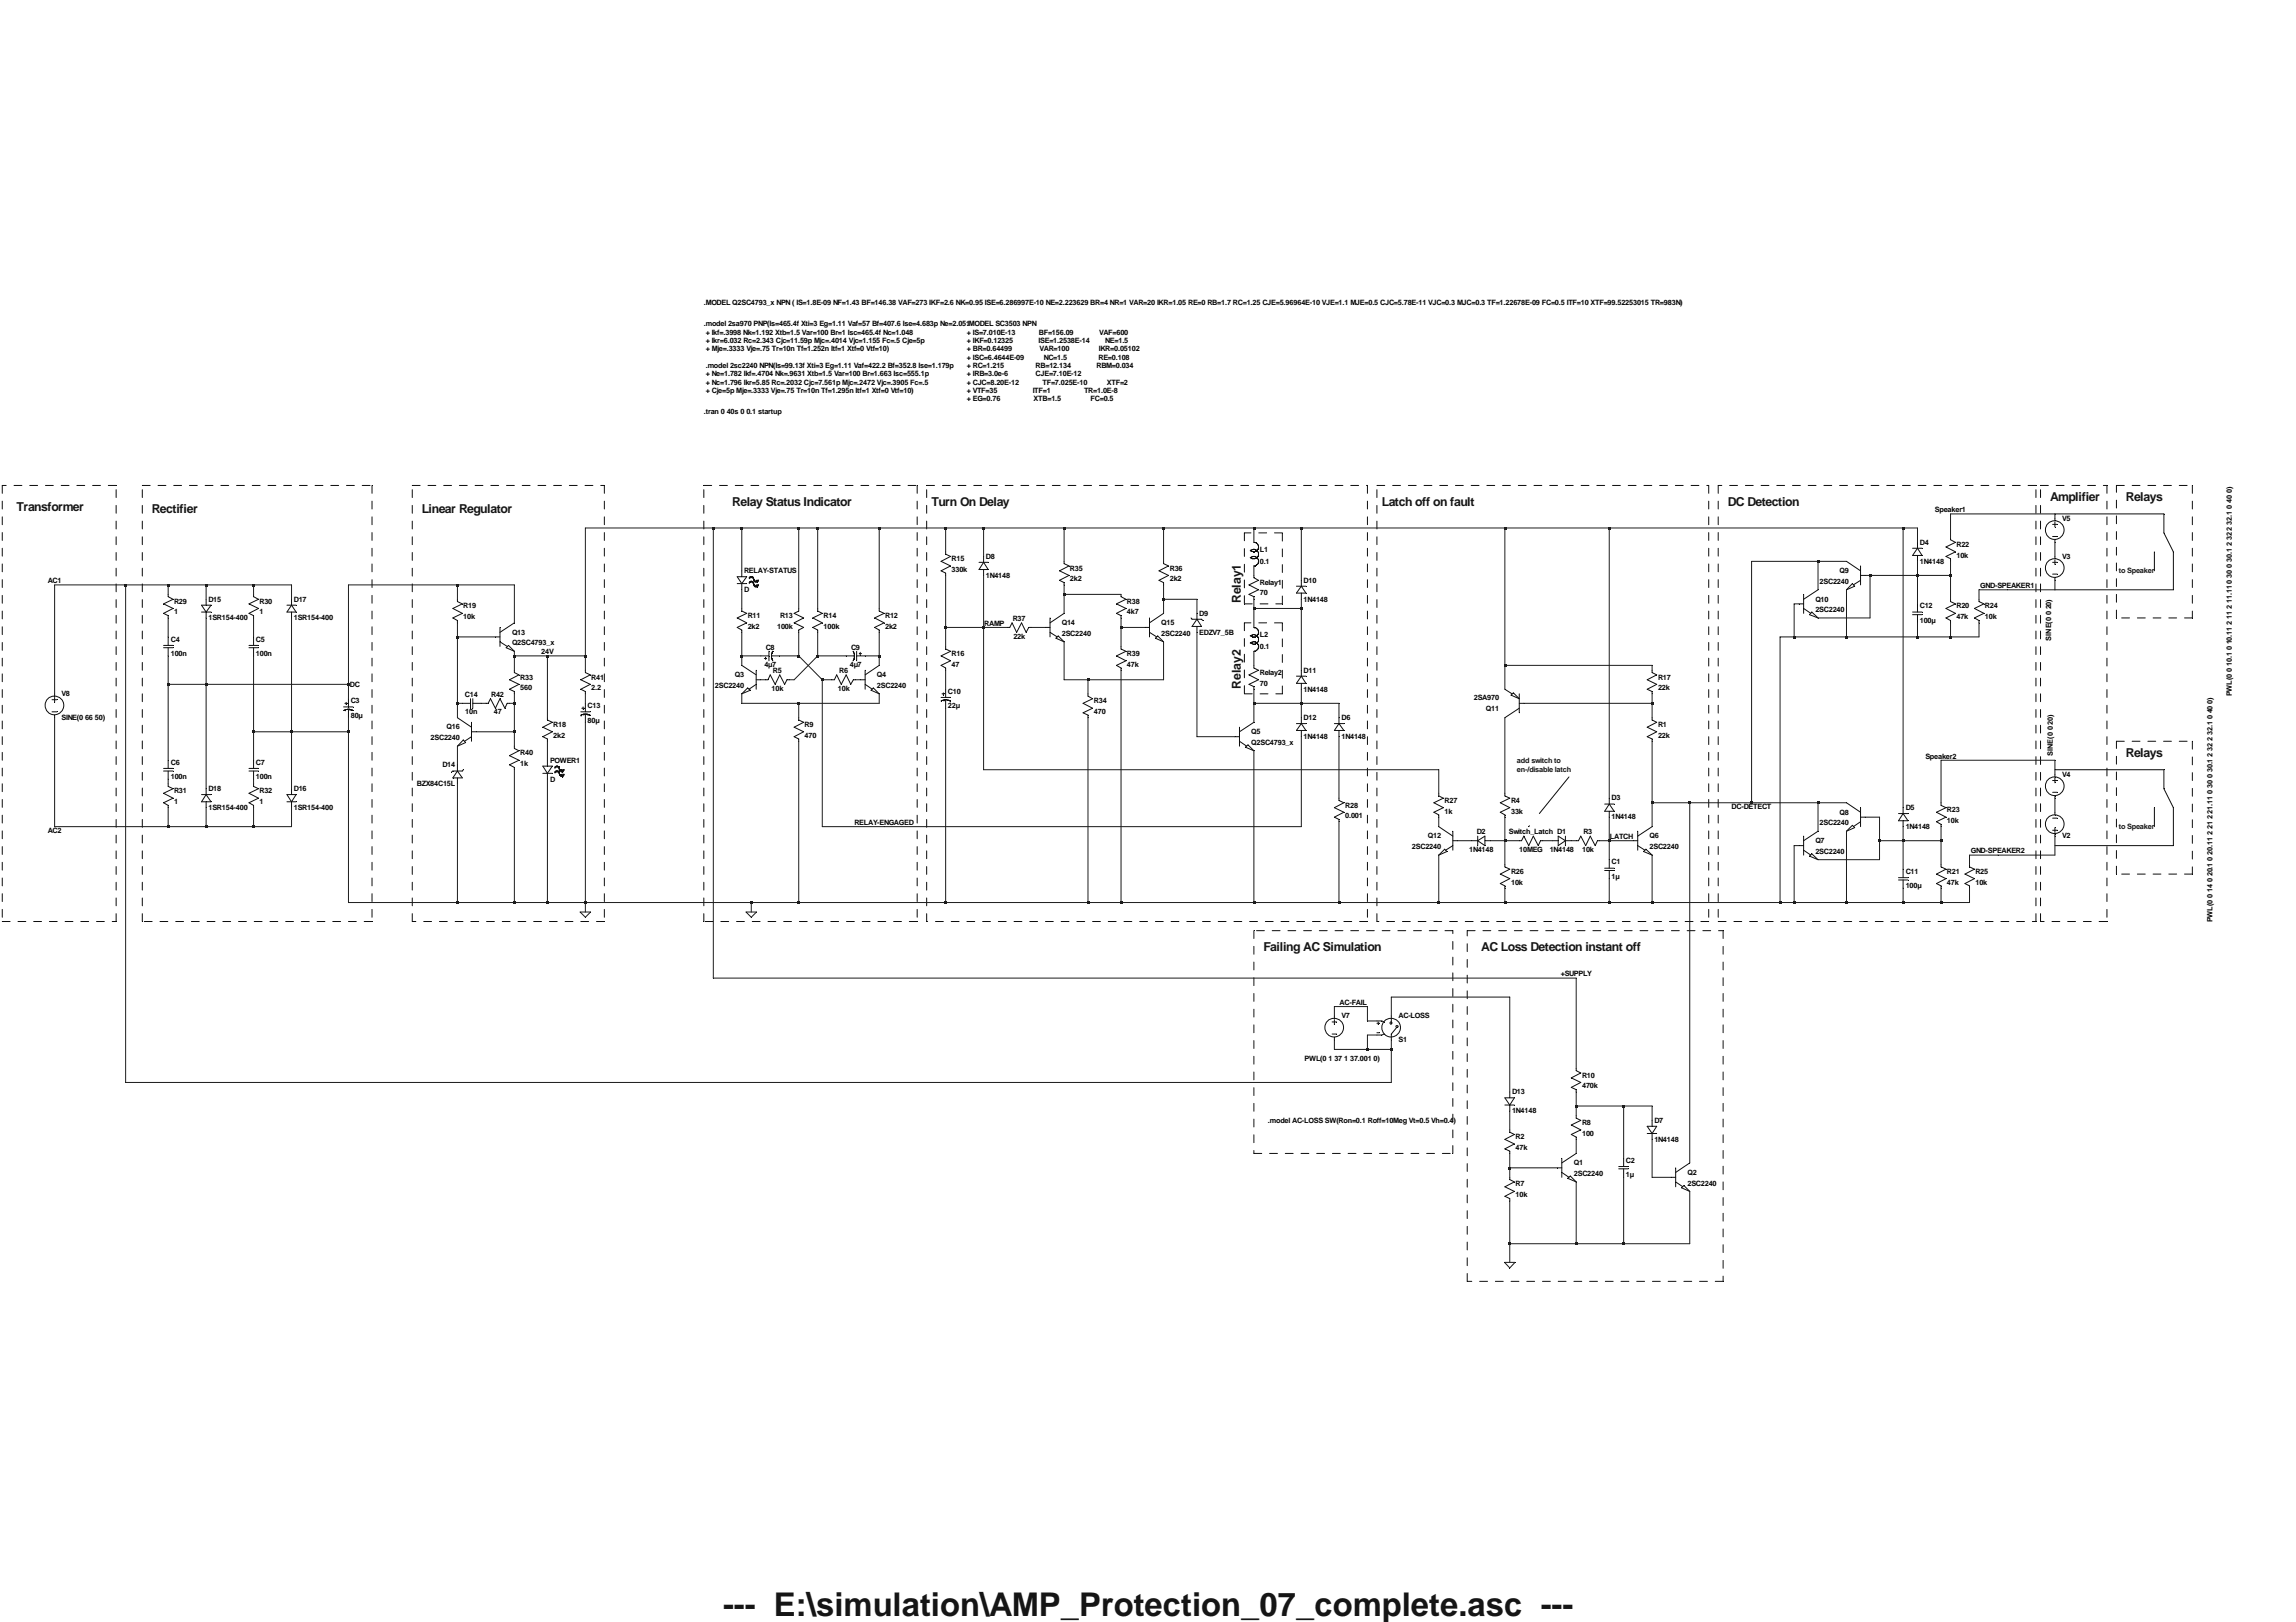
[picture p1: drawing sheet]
<svg xmlns="http://www.w3.org/2000/svg" width="297mm" height="210mm" viewBox="0 0 297 210" stroke-linecap="round" stroke-linejoin="round" font-family="sans-serif">
<defs><g id="words">
<text font-size="4.2" fill="#151515" x="93.6" y="209.2">--- E:\simulation\AMP_Protection_07_complete.asc ---</text>
<g font-size="1.6" fill="#151515">
<text x="94.7" y="65.5">Relay Status Indicator</text>
<text x="120.5" y="65.5">Turn On Delay</text>
<text x="178.8" y="65.5">Latch off on fault</text>
<text x="223.5" y="65.5">DC Detection</text>
<text x="265.2" y="64.9">Amplifier</text>
<text x="275" y="64.9">Relays</text>
<text x="2.2" y="66.1">Transformer</text>
<text x="19.6" y="66.4">Rectifier</text>
<text x="54.6" y="66.4">Linear Regulator</text>
<text x="160.5" y="78.1" transform="rotate(-90 160.5 78.1)">Relay1</text>
<text x="160.5" y="89.1" transform="rotate(-90 160.5 89.1)">Relay2</text>
<text x="275" y="98">Relays</text>
<text x="163.4" y="123.1">Failing AC Simulation</text>
<text x="191.6" y="123.1">AC Loss Detection instant off</text>
</g>
<g font-size=".9">
<text x="91.1" y="39.5">.MODEL Q2SC4793_x NPN ( IS=1.8E-09 NF=1.43 BF=146.38 VAF=273 IKF=2.6 NK=0.95 ISE=6.286997E-10 NE=2.223629 BR=4 NR=1 VAR=20 IKR=1.05 RE=0 RB=1.7 RC=1.25 CJE=5.96964E-10 VJE=1.1 MJE=0.5 CJC=5.78E-11 VJC=0.3 MJC=0.3 TF=1.22678E-09 FC=0.5 ITF=10 XTF=99.52253015 TR=983N)</text>
<text x="91.1" y="42.2">.model 2sa970 PNP(Is=465.4f Xti=3 Eg=1.11 Vaf=57 Bf=407.6 Ise=4.683p Ne=2.051</text>
<text x="91.3" y="43.3">+ Ikf=.3998 Nk=1.192 Xtb=1.5 Var=100 Br=1 Isc=465.4f Nc=1.048</text>
<text x="91.3" y="47.6">.model 2sc2240 NPN(Is=99.13f Xti=3 Eg=1.11 Vaf=422.2 Bf=352.8 Ise=1.179p</text>
<text x="91.3" y="44.4">+ Ikr=6.032 Rc=2.343 Cjc=11.59p Mjc=.4014 Vjc=1.155 Fc=.5 Cje=5p</text>
<text x="91.3" y="45.5">+ Mje=.3333 Vje=.75 Tr=10n Tf=1.252n Itf=1 Xtf=0 Vtf=10)</text>
<text x="125.1" y="42.2">.MODEL SC3503 NPN</text>
<text x="125.1" y="43.3">+ IS=7.010E-13</text>
<text x="125.1" y="44.4">+ IKF=0.12325</text>
<text x="125.1" y="45.5">+ BR=0.64499</text>
<text x="125.1" y="46.6">+ ISC=6.4644E-09</text>
<text x="125.1" y="47.6">+ RC=1.215</text>
<text x="134" y="47.6">RB=12.134</text>
<text x="134.4" y="44.4">ISE=1.2538E-14</text>
<text x="134.4" y="43.3">BF=156.09</text>
<text x="134.5" y="45.5">VAR=100</text>
<text x="135" y="46.6">NC=1.5</text>
<text x="141.9" y="47.6">RBM=0.034</text>
<text x="142.1" y="46.6">RE=0.108</text>
<text x="142.2" y="45.5">IKR=0.05102</text>
<text x="142.2" y="43.3">VAF=600</text>
<text x="143" y="44.4">NE=1.5</text>
<text x="91.1" y="53.6">.tran 0 40s 0 0.1 startup</text>
<text x="91.3" y="48.7">+ Ne=1.782 Ikf=.4704 Nk=.9631 Xtb=1.5 Var=100 Br=1.663 Isc=555.1p</text>
<text x="91.3" y="49.8">+ Nc=1.796 Ikr=5.85 Rc=.2032 Cjc=7.561p Mjc=.2472 Vjc=.3905 Fc=.5</text>
<text x="91.3" y="50.8">+ Cje=5p Mje=.3333 Vje=.75 Tr=10n Tf=1.295n Itf=1 Xtf=0 Vtf=10)</text>
<text x="125.1" y="48.7">+ IRB=3.0e-6</text>
<text x="125.1" y="49.8">+ CJC=8.20E-12</text>
<text x="125.1" y="50.8">+ VTF=35</text>
<text x="125.1" y="51.9">+ EG=0.76</text>
<text x="133.6" y="50.8">ITF=1</text>
<text x="133.7" y="51.9">XTB=1.5</text>
<text x="134" y="48.7">CJE=7.10E-12</text>
<text x="134.9" y="49.8">TF=7.025E-10</text>
<text x="140.2" y="50.8">TR=1.0E-8</text>
<text x="141.1" y="51.9">FC=0.5</text>
<text x="143.2" y="49.8">XTF=2</text>
<text x="163" y="71.4">L1</text>
<text x="248.4" y="70.5">D4</text>
<text x="250.3" y="66.3">Speaker1</text>
<text x="253.1" y="70.8">R22</text>
<text x="266.8" y="67.4">V5</text>
<text x="6.2" y="75.5">AC1</text>
<text x="27" y="77.9">D15</text>
<text x="38" y="77.9">D17</text>
<text x="96.3" y="74.2">RELAY-STATUS</text>
<text x="96.3" y="76.6">D</text>
<text x="123.1" y="72.6">R15</text>
<text x="123.1" y="74">330k</text>
<text x="127.5" y="72.3">D8</text>
<text x="127.5" y="74.8">1N4148</text>
<text x="138.4" y="73.8">R35</text>
<text x="138.4" y="75.2">2k2</text>
<text x="151.3" y="73.8">R36</text>
<text x="151.3" y="75.2">2k2</text>
<text x="163" y="75.7">Relay1</text>
<text x="163" y="77">70</text>
<text x="163" y="72.9">0.1</text>
<text x="168.7" y="75.4">D10</text>
<text x="168.7" y="77.9">1N4148</text>
<text x="234.9" y="77.9">Q10</text>
<text x="235.4" y="75.5">2SC2240</text>
<text x="238" y="74.2">Q9</text>
<text x="248.4" y="72.9">1N4148</text>
<text x="253.1" y="72.2">10k</text>
<text x="256.2" y="76.1">GND-SPEAKER1</text>
<text x="266.8" y="72.3">V3</text>
<text x="22.1" y="83.1">C4</text>
<text x="22.5" y="78.1">R29</text>
<text x="22.5" y="79.5">1</text>
<text x="27" y="80.3">1SR154-400</text>
<text x="33.1" y="83.1">C5</text>
<text x="33.6" y="78.1">R30</text>
<text x="33.6" y="79.5">1</text>
<text x="38" y="80.3">1SR154-400</text>
<text x="59.9" y="78.7">R19</text>
<text x="59.9" y="80.1">10k</text>
<text x="66.2" y="82.1">Q13</text>
<text x="66.2" y="83.5">Q2SC4793_x</text>
<text x="96.7" y="80">R11</text>
<text x="96.7" y="81.4">2k2</text>
<text x="100.5" y="81.4">100k</text>
<text x="100.9" y="80">R13</text>
<text x="106.5" y="80">R14</text>
<text x="106.5" y="81.4">100k</text>
<text x="114.5" y="80">R12</text>
<text x="114.5" y="81.4">2k2</text>
<text x="127.3" y="81">RAMP</text>
<text x="131" y="80.4">R37</text>
<text x="131.1" y="82.6">22k</text>
<text x="137.4" y="80.9">Q14</text>
<text x="137.4" y="82.3">2SC2240</text>
<text x="145.8" y="78.1">R38</text>
<text x="145.8" y="79.5">4k7</text>
<text x="150.2" y="80.9">Q15</text>
<text x="150.2" y="82.3">2SC2240</text>
<text x="155.1" y="79.7">D9</text>
<text x="155.1" y="82.1">EDZV7_5B</text>
<text x="163" y="82.4">L2</text>
<text x="163" y="83.9">0.1</text>
<text x="234.9" y="79.2">2SC2240</text>
<text x="248.4" y="78.7">C12</text>
<text x="248.4" y="80.6">100µ</text>
<text x="253.1" y="78.7">R20</text>
<text x="253.1" y="80.1">47k</text>
<text x="256.8" y="78.7">R24</text>
<text x="256.8" y="80.1">10k</text>
<text x="265.4" y="82.9" transform="rotate(-90 265.4 82.9)">SINE(0 0 20)</text>
<text x="22.1" y="84.9">100n</text>
<text x="33.1" y="84.9">100n</text>
<text x="45.3" y="88.9">DC</text>
<text x="67.3" y="88">R33</text>
<text x="67.3" y="89.3">560</text>
<text x="70" y="84.7">24V</text>
<text x="76.5" y="88">R41</text>
<text x="76.5" y="89.3">2.2</text>
<text x="92.5" y="89">2SC2240</text>
<text x="95.1" y="87.6">Q3</text>
<text x="98.9" y="86.3">4µ7</text>
<text x="99.1" y="84.1">C8</text>
<text x="99.8" y="89.4">10k</text>
<text x="100" y="87.1">R5</text>
<text x="108.4" y="89.4">10k</text>
<text x="108.6" y="87.1">R6</text>
<text x="109.9" y="86.3">4µ7</text>
<text x="110.1" y="84.1">C9</text>
<text x="113.5" y="87.6">Q4</text>
<text x="113.5" y="89">2SC2240</text>
<text x="122.6" y="89.8">C10</text>
<text x="123.1" y="84.9">R16</text>
<text x="123.1" y="86.3">47</text>
<text x="145.8" y="84.9">R39</text>
<text x="145.8" y="86.3">47k</text>
<text x="163" y="87.3">Relay2</text>
<text x="163" y="88.7">70</text>
<text x="168.7" y="87">D11</text>
<text x="168.7" y="89.5">1N4148</text>
<text x="214.5" y="88">R17</text>
<text x="214.5" y="89.3">22k</text>
<text x="8" y="90.1">V8</text>
<text x="8" y="93.2">SINE(0 66 50)</text>
<text x="45.4" y="91">C3</text>
<text x="45.4" y="92.9">80µ</text>
<text x="55.7" y="95.8">2SC2240</text>
<text x="57.8" y="94.4">Q16</text>
<text x="60.2" y="90.2">C14</text>
<text x="60.2" y="92.5">10n</text>
<text x="63.5" y="90.2">R42</text>
<text x="63.9" y="92.5">47</text>
<text x="71.6" y="94.1">R18</text>
<text x="71.6" y="95.5">2k2</text>
<text x="76" y="91.6">C13</text>
<text x="76" y="93.5">80µ</text>
<text x="104.1" y="94.1">R9</text>
<text x="104.1" y="95.5">470</text>
<text x="122.6" y="91.7">22µ</text>
<text x="141.5" y="91">R34</text>
<text x="141.5" y="92.4">470</text>
<text x="161.9" y="95">Q5</text>
<text x="168.7" y="93.2">D12</text>
<text x="168.7" y="95.6">1N4148</text>
<text x="173.6" y="93.2">D6</text>
<text x="173.6" y="95.6">1N4148</text>
<text x="190.7" y="90.6">2SA970</text>
<text x="192.2" y="91.9">Q11</text>
<text x="214.5" y="94.1">R1</text>
<text x="214.5" y="95.5">22k</text>
<text x="288.8" y="90.1" transform="rotate(-90 288.8 90.1)">PWL(0 0 10.1 0 10.11 2 11 2 11.11 0 30 0 30.1 2 32 2 32.1 0 40 0)</text>
<text x="22.1" y="99">C6</text>
<text x="22.1" y="100.8">100n</text>
<text x="33.1" y="99">C7</text>
<text x="33.1" y="100.8">100n</text>
<text x="53.9" y="101.7">BZX84C15L</text>
<text x="57.2" y="99.3">D14</text>
<text x="67.3" y="97.7">R40</text>
<text x="67.3" y="99.1">1k</text>
<text x="71.2" y="98.7">POWER1</text>
<text x="71.2" y="101.1">D</text>
<text x="161.9" y="96.4">Q2SC4793_x</text>
<text x="249.1" y="98.2">Speaker2</text>
<text x="265.6" y="97.8" transform="rotate(-90 265.6 97.8)">SINE(0 0 20)</text>
<text x="266.8" y="100.5">V4</text>
<text x="6.2" y="107.8">AC2</text>
<text x="22.5" y="102.7">R31</text>
<text x="22.5" y="104.1">1</text>
<text x="27" y="102.4">D18</text>
<text x="27" y="104.8">1SR154-400</text>
<text x="33.6" y="102.7">R32</text>
<text x="33.6" y="104.1">1</text>
<text x="38" y="102.4">D16</text>
<text x="38" y="104.8">1SR154-400</text>
<text x="110.5" y="106.8">RELAY-ENGAGED</text>
<text x="174" y="104.5">R28</text>
<text x="174" y="105.9">0.001</text>
<text x="186.9" y="103.9">R27</text>
<text x="186.9" y="105.3">1k</text>
<text x="191" y="108">D2</text>
<text x="195.2" y="108">Switch_Latch D1</text>
<text x="195.5" y="103.9">R4</text>
<text x="195.5" y="105.3">33k</text>
<text x="204.8" y="108">R3</text>
<text x="208.5" y="103.6">D3</text>
<text x="208.5" y="106">1N4148</text>
<text x="224" y="104.7">DC-DETECT</text>
<text x="235.4" y="106.8">2SC2240</text>
<text x="238" y="105.4">Q8</text>
<text x="246.5" y="104.8">D5</text>
<text x="246.5" y="107.3">1N4148</text>
<text x="251.9" y="105.1">R23</text>
<text x="251.9" y="106.5">10k</text>
<text x="182.7" y="109.9">2SC2240</text>
<text x="184.7" y="108.5">Q12</text>
<text x="190.1" y="110.2">1N4148</text>
<text x="195.5" y="113.1">R26</text>
<text x="196.6" y="110.2">10MEG</text>
<text x="200.5" y="110.2">1N4148</text>
<text x="204.7" y="110.2">10k</text>
<text x="208.3" y="108.6">LATCH</text>
<text x="208.5" y="111.8">C1</text>
<text x="208.5" y="113.7">1µ</text>
<text x="213.4" y="108.5">Q6</text>
<text x="213.4" y="109.9">2SC2240</text>
<text x="234.9" y="109.1">Q7</text>
<text x="234.9" y="110.5">2SC2240</text>
<text x="246.5" y="113.1">C11</text>
<text x="251.9" y="113.1">R21</text>
<text x="255" y="110.4">GND-SPEAKER2</text>
<text x="255.6" y="113.1">R25</text>
<text x="266.8" y="108.5">V2</text>
<text x="195.5" y="114.5">10k</text>
<text x="246.5" y="114.9">100µ</text>
<text x="251.9" y="114.5">47k</text>
<text x="255.6" y="114.5">10k</text>
<text x="286.3" y="119.4" transform="rotate(-90 286.3 119.4)">PWL(0 0 14 0 20.1 0 20.11 2 21 2 21.11 0 30 0 30.1 2 32 2 32.1 0 40 0)</text>
<text x="173.3" y="130">AC-FAIL</text>
<text x="173.6" y="131.8">V7</text>
<text x="180.9" y="131.8">AC-LOSS</text>
<text x="201.9" y="126.4">+SUPPLY</text>
<text x="168.8" y="137.3">PWL(0 1 37 1 37.001 0)</text>
<text x="180.9" y="134.9">S1</text>
<text x="195.6" y="141.6">D13</text>
<text x="204.7" y="139.4">R10</text>
<text x="204.7" y="140.8">470k</text>
<text x="164" y="145.3">.model AC-LOSS SW(Ron=0.1 Roff=10Meg Vt=0.5 Vh=0.4)</text>
<text x="195.6" y="144.1">1N4148</text>
<text x="196.1" y="147.4">R2</text>
<text x="196.1" y="148.8">47k</text>
<text x="204.7" y="145.6">R8</text>
<text x="204.7" y="147">100</text>
<text x="214" y="145.3">D7</text>
<text x="214" y="147.7">1N4148</text>
<text x="196.1" y="153.5">R7</text>
<text x="196.1" y="154.9">10k</text>
<text x="203.6" y="150.8">Q1</text>
<text x="203.6" y="152.2">2SC2240</text>
<text x="210.4" y="150.5">C2</text>
<text x="210.4" y="152.3">1µ</text>
<text x="218.3" y="152">Q2</text>
<text x="218.3" y="153.4">2SC2240</text>
</g>
<g font-size=".9" fill="#151515">
<text x="274.1" y="74.2">to Speaker</text>
<text x="196.3" y="99.9">en-/disable latch</text>
<text x="196.3" y="98.7">add switch to</text>
<text x="274.1" y="107.3">to Speaker</text>
</g>
</g></defs>
<path d="M203 100.5l-5.2 6.5" fill="none" stroke="#0d0d0d" stroke-width=".13" stroke-dasharray="6.1 2"/>
<path d="M265.8 66.5h14.1" fill="none" stroke="#0d0d0d" stroke-width=".13"/>
<path d="M279.9 66.5v2.5" fill="none" stroke="#0d0d0d" stroke-width=".13"/>
<path d="M279.9 69l1.3 2.4" fill="none" stroke="#0d0d0d" stroke-width=".13"/>
<path d="M265.8 76.3h15.4" fill="none" stroke="#0d0d0d" stroke-width=".13"/>
<path d="M281.2 71.4v4.9" fill="none" stroke="#0d0d0d" stroke-width=".13"/>
<path d="M278.7 71.4v2.5" fill="none" stroke="#0d0d0d" stroke-width=".13"/>
<path d="M265.8 99.6h14.1" fill="none" stroke="#0d0d0d" stroke-width=".13"/>
<path d="M279.9 99.6v2.5" fill="none" stroke="#0d0d0d" stroke-width=".13"/>
<path d="M279.9 102.1l1.3 2.4" fill="none" stroke="#0d0d0d" stroke-width=".13"/>
<path d="M265.8 109.4h15.4" fill="none" stroke="#0d0d0d" stroke-width=".13"/>
<path d="M281.2 104.5v4.9" fill="none" stroke="#0d0d0d" stroke-width=".13"/>
<path d="M278.7 104.5v2.5" fill="none" stroke="#0d0d0d" stroke-width=".13"/>
<path d="M118.7 119.3h-27.6" fill="none" stroke="#0d0d0d" stroke-width=".13" stroke-dasharray="1 1 1 1 1 1 1 1"/>
<path d="M91.1 119.3v-56.5" fill="none" stroke="#0d0d0d" stroke-width=".13" stroke-dasharray="1 1 1 1 1 1 1 1"/>
<path d="M91.1 62.8h27.6" fill="none" stroke="#0d0d0d" stroke-width=".13" stroke-dasharray="1 1 1 1 1 1 1 1"/>
<path d="M118.7 62.8v56.5" fill="none" stroke="#0d0d0d" stroke-width=".13" stroke-dasharray="1 1 1 1 1 1 1 1"/>
<path d="M176.9 119.3h-57" fill="none" stroke="#0d0d0d" stroke-width=".13" stroke-dasharray="1 1 1 1 1 1 1 1"/>
<path d="M119.9 119.3v-56.5" fill="none" stroke="#0d0d0d" stroke-width=".13" stroke-dasharray="1 1 1 1 1 1 1 1"/>
<path d="M119.9 62.8h57" fill="none" stroke="#0d0d0d" stroke-width=".13" stroke-dasharray="1 1 1 1 1 1 1 1"/>
<path d="M176.9 62.8v56.5" fill="none" stroke="#0d0d0d" stroke-width=".13" stroke-dasharray="1 1 1 1 1 1 1 1"/>
<path d="M263.4 62.8h-41.1" fill="none" stroke="#0d0d0d" stroke-width=".13" stroke-dasharray="1 1 1 1 1 1 1 1"/>
<path d="M222.3 62.8v56.5" fill="none" stroke="#0d0d0d" stroke-width=".13" stroke-dasharray="1 1 1 1 1 1 1 1"/>
<path d="M222.3 119.3h41.1" fill="none" stroke="#0d0d0d" stroke-width=".13" stroke-dasharray="1 1 1 1 1 1 1 1"/>
<path d="M263.4 119.3v-56.5" fill="none" stroke="#0d0d0d" stroke-width=".13" stroke-dasharray="1 1 1 1 1 1 1 1"/>
<path d="M178.1 62.8h43" fill="none" stroke="#0d0d0d" stroke-width=".13" stroke-dasharray="1 1 1 1 1 1 1 1"/>
<path d="M221.1 62.8v56.5" fill="none" stroke="#0d0d0d" stroke-width=".13" stroke-dasharray="1 1 1 1 1 1 1 1"/>
<path d="M221.1 119.3h-43" fill="none" stroke="#0d0d0d" stroke-width=".13" stroke-dasharray="1 1 1 1 1 1 1 1"/>
<path d="M178.1 119.3v-56.5" fill="none" stroke="#0d0d0d" stroke-width=".13" stroke-dasharray="1 1 1 1 1 1 1 1"/>
<path d="M222.9 165.8h-33.1" fill="none" stroke="#0d0d0d" stroke-width=".13" stroke-dasharray="1 1 1 1 1 1 1 1"/>
<path d="M189.8 165.8v-45.4" fill="none" stroke="#0d0d0d" stroke-width=".13" stroke-dasharray="1 1 1 1 1 1 1 1"/>
<path d="M189.8 120.4h33.1" fill="none" stroke="#0d0d0d" stroke-width=".13" stroke-dasharray="1 1 1 1 1 1 1 1"/>
<path d="M222.9 120.4v45.4" fill="none" stroke="#0d0d0d" stroke-width=".13" stroke-dasharray="1 1 1 1 1 1 1 1"/>
<path d="M162.2 149.3h25.8" fill="none" stroke="#0d0d0d" stroke-width=".13" stroke-dasharray="1 1 1 1 1 1 1 1"/>
<path d="M188 149.3v-28.9" fill="none" stroke="#0d0d0d" stroke-width=".13" stroke-dasharray="1 1 1 1 1 1 1 1"/>
<path d="M188 120.4h-25.8" fill="none" stroke="#0d0d0d" stroke-width=".13" stroke-dasharray="1 1 1 1 1 1 1 1"/>
<path d="M162.2 120.4v28.9" fill="none" stroke="#0d0d0d" stroke-width=".13" stroke-dasharray="1 1 1 1 1 1 1 1"/>
<path d="M78.2 119.3h-24.9" fill="none" stroke="#0d0d0d" stroke-width=".13" stroke-dasharray="1 1 1 1 1 1 1 1"/>
<path d="M53.3 119.3v-56.5" fill="none" stroke="#0d0d0d" stroke-width=".13" stroke-dasharray="1 1 1 1 1 1 1 1"/>
<path d="M53.3 62.8h24.9" fill="none" stroke="#0d0d0d" stroke-width=".13" stroke-dasharray="1 1 1 1 1 1 1 1"/>
<path d="M78.2 62.8v56.5" fill="none" stroke="#0d0d0d" stroke-width=".13" stroke-dasharray="1 1 1 1 1 1 1 1"/>
<path d="M18.4 62.8h29.7" fill="none" stroke="#0d0d0d" stroke-width=".13" stroke-dasharray="1 1 1 1 1 1 1 1"/>
<path d="M48.1 62.8v56.5" fill="none" stroke="#0d0d0d" stroke-width=".13" stroke-dasharray="1 1 1 1 1 1 1 1"/>
<path d="M48.1 119.3h-29.7" fill="none" stroke="#0d0d0d" stroke-width=".13" stroke-dasharray="1 1 1 1 1 1 1 1"/>
<path d="M18.4 119.3v-56.5" fill="none" stroke="#0d0d0d" stroke-width=".13" stroke-dasharray="1 1 1 1 1 1 1 1"/>
<path d="M.3 119.3h14.7" fill="none" stroke="#0d0d0d" stroke-width=".13" stroke-dasharray="1 1 1 1 1 1 1 1"/>
<path d="M15 119.3v-56.5" fill="none" stroke="#0d0d0d" stroke-width=".13" stroke-dasharray="1 1 1 1 1 1 1 1"/>
<path d="M15 62.8h-14.7" fill="none" stroke="#0d0d0d" stroke-width=".13" stroke-dasharray="1 1 1 1 1 1 1 1"/>
<path d="M.3 62.8v56.5" fill="none" stroke="#0d0d0d" stroke-width=".13" stroke-dasharray="1 1 1 1 1 1 1 1"/>
<path d="M272.6 119.3h-8.6" fill="none" stroke="#0d0d0d" stroke-width=".13" stroke-dasharray="1 1 1 1 1 1 1 1"/>
<path d="M264 119.3v-56.5" fill="none" stroke="#0d0d0d" stroke-width=".13" stroke-dasharray="1 1 1 1 1 1 1 1"/>
<path d="M264 62.8h8.6" fill="none" stroke="#0d0d0d" stroke-width=".13" stroke-dasharray="1 1 1 1 1 1 1 1"/>
<path d="M272.6 62.8v56.5" fill="none" stroke="#0d0d0d" stroke-width=".13" stroke-dasharray="1 1 1 1 1 1 1 1"/>
<path d="M283.6 80h-9.8" fill="none" stroke="#0d0d0d" stroke-width=".13" stroke-dasharray="1 1 1 1 1 1 1 1"/>
<path d="M273.8 80v-17.2" fill="none" stroke="#0d0d0d" stroke-width=".13" stroke-dasharray="1 1 1 1 1 1 1 1"/>
<path d="M273.8 62.8h9.8" fill="none" stroke="#0d0d0d" stroke-width=".13" stroke-dasharray="1 1 1 1 1 1 1 1"/>
<path d="M283.6 62.8v17.2" fill="none" stroke="#0d0d0d" stroke-width=".13" stroke-dasharray="1 1 1 1 1 1 1 1"/>
<path d="M283.6 113.1h-9.8" fill="none" stroke="#0d0d0d" stroke-width=".13" stroke-dasharray="1 1 1 1 1 1 1 1"/>
<path d="M273.8 113.1v-17.2" fill="none" stroke="#0d0d0d" stroke-width=".13" stroke-dasharray="1 1 1 1 1 1 1 1"/>
<path d="M273.8 95.9h9.8" fill="none" stroke="#0d0d0d" stroke-width=".13" stroke-dasharray="1 1 1 1 1 1 1 1"/>
<path d="M283.6 95.9v17.2" fill="none" stroke="#0d0d0d" stroke-width=".13" stroke-dasharray="1 1 1 1 1 1 1 1"/>
<path d="M165.9 69h-4.9" fill="none" stroke="#0d0d0d" stroke-width=".13" stroke-dasharray="1 1 1 1 1 1 1 1"/>
<path d="M161 69v9.1" fill="none" stroke="#0d0d0d" stroke-width=".13" stroke-dasharray="1 1 1 1 1 1 1 1"/>
<path d="M161 78.1h4.9" fill="none" stroke="#0d0d0d" stroke-width=".13" stroke-dasharray="1 1 1 1 1 1 1 1"/>
<path d="M165.9 78.1v-9.1" fill="none" stroke="#0d0d0d" stroke-width=".13" stroke-dasharray="1 1 1 1 1 1 1 1"/>
<path d="M165.9 80.6h-4.9" fill="none" stroke="#0d0d0d" stroke-width=".13" stroke-dasharray="1 1 1 1 1 1 1 1"/>
<path d="M161 80.6v9.2" fill="none" stroke="#0d0d0d" stroke-width=".13" stroke-dasharray="1 1 1 1 1 1 1 1"/>
<path d="M161 89.8h4.9" fill="none" stroke="#0d0d0d" stroke-width=".13" stroke-dasharray="1 1 1 1 1 1 1 1"/>
<path d="M165.9 89.8v-9.2" fill="none" stroke="#0d0d0d" stroke-width=".13" stroke-dasharray="1 1 1 1 1 1 1 1"/>
<path d="M103.3 95.6v.3" fill="none" stroke="#0d0d0d" stroke-width=".13"/>
<path d="M102.7 95.3l.6 .3" fill="none" stroke="#0d0d0d" stroke-width=".13"/>
<path d="M104 94.7l-1.3 .6" fill="none" stroke="#0d0d0d" stroke-width=".13"/>
<path d="M102.7 94.1l1.3 .6" fill="none" stroke="#0d0d0d" stroke-width=".13"/>
<path d="M104 93.5l-1.3 .6" fill="none" stroke="#0d0d0d" stroke-width=".13"/>
<path d="M103.3 92.9v.3" fill="none" stroke="#0d0d0d" stroke-width=".13"/>
<path d="M103.3 93.2l.7 .3" fill="none" stroke="#0d0d0d" stroke-width=".13"/>
<path d="M96.7 89l.4 .3" fill="none" stroke="#0d0d0d" stroke-width=".13"/>
<path d="M96.7 89l-.7 .8" fill="none" stroke="#0d0d0d" stroke-width=".13"/>
<path d="M97.1 89.3l-1.1 .5" fill="none" stroke="#0d0d0d" stroke-width=".13"/>
<path d="M97.8 88.6l-.9 .6" fill="none" stroke="#0d0d0d" stroke-width=".13"/>
<path d="M97.8 86.7v2.5" fill="none" stroke="#0d0d0d" stroke-width=".13"/>
<path d="M96 86.1l1.8 1.2" fill="none" stroke="#0d0d0d" stroke-width=".13"/>
<path d="M97.8 88h.6" fill="none" stroke="#0d0d0d" stroke-width=".13"/>
<path d="M113 89l-.3 .3" fill="none" stroke="#0d0d0d" stroke-width=".13"/>
<path d="M113 89l.7 .8" fill="none" stroke="#0d0d0d" stroke-width=".13"/>
<path d="M112.7 89.3l1 .5" fill="none" stroke="#0d0d0d" stroke-width=".13"/>
<path d="M111.9 88.6l1 .6" fill="none" stroke="#0d0d0d" stroke-width=".13"/>
<path d="M111.9 86.7v2.5" fill="none" stroke="#0d0d0d" stroke-width=".13"/>
<path d="M113.7 86.1l-1.8 1.2" fill="none" stroke="#0d0d0d" stroke-width=".13"/>
<path d="M111.3 88h.6" fill="none" stroke="#0d0d0d" stroke-width=".13"/>
<path d="M96 81.5v.3" fill="none" stroke="#0d0d0d" stroke-width=".13"/>
<path d="M95.4 81.2l.6 .3" fill="none" stroke="#0d0d0d" stroke-width=".13"/>
<path d="M96.6 80.6l-1.2 .6" fill="none" stroke="#0d0d0d" stroke-width=".13"/>
<path d="M95.4 80l1.2 .6" fill="none" stroke="#0d0d0d" stroke-width=".13"/>
<path d="M96.6 79.4l-1.2 .6" fill="none" stroke="#0d0d0d" stroke-width=".13"/>
<path d="M96 78.7v.4" fill="none" stroke="#0d0d0d" stroke-width=".13"/>
<path d="M96 79.1l.6 .3" fill="none" stroke="#0d0d0d" stroke-width=".13"/>
<path d="M113.7 81.5v.3" fill="none" stroke="#0d0d0d" stroke-width=".13"/>
<path d="M113.2 81.2l.5 .3" fill="none" stroke="#0d0d0d" stroke-width=".13"/>
<path d="M114.4 80.6l-1.2 .6" fill="none" stroke="#0d0d0d" stroke-width=".13"/>
<path d="M113.2 80l1.2 .6" fill="none" stroke="#0d0d0d" stroke-width=".13"/>
<path d="M114.4 79.4l-1.2 .6" fill="none" stroke="#0d0d0d" stroke-width=".13"/>
<path d="M113.7 78.7v.4" fill="none" stroke="#0d0d0d" stroke-width=".13"/>
<path d="M113.7 79.1l.7 .3" fill="none" stroke="#0d0d0d" stroke-width=".13"/>
<path d="M95.4 75.5h1.2" fill="none" stroke="#0d0d0d" stroke-width=".13"/>
<path d="M95.4 74.6h1.2" fill="none" stroke="#0d0d0d" stroke-width=".13"/>
<path d="M96.6 74.6l-.6 .9" fill="none" stroke="#0d0d0d" stroke-width=".13"/>
<path d="M95.4 74.6l.6 .9" fill="none" stroke="#0d0d0d" stroke-width=".13"/>
<path d="M96 73.9v.7" fill="none" stroke="#0d0d0d" stroke-width=".13"/>
<path d="M96 75.5v.8" fill="none" stroke="#0d0d0d" stroke-width=".13"/>
<path d="M98.1 75.1l-.1 .3" fill="none" stroke="#0d0d0d" stroke-width=".13"/>
<path d="M97.8 75.1h.3" fill="none" stroke="#0d0d0d" stroke-width=".13"/>
<path d="M98.1 75.7l-.1 .3" fill="none" stroke="#0d0d0d" stroke-width=".13"/>
<path d="M97.8 75.7h.3" fill="none" stroke="#0d0d0d" stroke-width=".13"/>
<path d="M96.9 74.8h.1" fill="none" stroke="#0d0d0d" stroke-width=".13"/>
<path d="M96.9 74.8h.1" fill="none" stroke="#0d0d0d" stroke-width=".13"/>
<path d="M97 74.7l-.1 .1" fill="none" stroke="#0d0d0d" stroke-width=".13"/>
<path d="M97 74.7h.1" fill="none" stroke="#0d0d0d" stroke-width=".13"/>
<path d="M97 74.7h.1" fill="none" stroke="#0d0d0d" stroke-width=".13"/>
<path d="M97 74.7h.1" fill="none" stroke="#0d0d0d" stroke-width=".13"/>
<path d="M97 74.7h.1" fill="none" stroke="#0d0d0d" stroke-width=".13"/>
<path d="M97.1 74.6v.1" fill="none" stroke="#0d0d0d" stroke-width=".13"/>
<path d="M97.1 74.6h.1" fill="none" stroke="#0d0d0d" stroke-width=".13"/>
<path d="M97.1 74.6h.1" fill="none" stroke="#0d0d0d" stroke-width=".13"/>
<path d="M97.1 74.6h.1" fill="none" stroke="#0d0d0d" stroke-width=".13"/>
<path d="M97.2 74.6h.1" fill="none" stroke="#0d0d0d" stroke-width=".13"/>
<path d="M97.2 74.6h.1" fill="none" stroke="#0d0d0d" stroke-width=".13"/>
<path d="M97.2 74.6h.1" fill="none" stroke="#0d0d0d" stroke-width=".13"/>
<path d="M97.2 74.6h.1" fill="none" stroke="#0d0d0d" stroke-width=".13"/>
<path d="M97.2 74.6h.1" fill="none" stroke="#0d0d0d" stroke-width=".13"/>
<path d="M97.3 74.6h.1" fill="none" stroke="#0d0d0d" stroke-width=".13"/>
<path d="M97.3 74.6h.1" fill="none" stroke="#0d0d0d" stroke-width=".13"/>
<path d="M97.3 74.6l.1 .1" fill="none" stroke="#0d0d0d" stroke-width=".13"/>
<path d="M97.4 74.7h.1" fill="none" stroke="#0d0d0d" stroke-width=".13"/>
<path d="M97.4 74.7h.1" fill="none" stroke="#0d0d0d" stroke-width=".13"/>
<path d="M97.4 74.7h.1" fill="none" stroke="#0d0d0d" stroke-width=".13"/>
<path d="M97.4 74.7h.1" fill="none" stroke="#0d0d0d" stroke-width=".13"/>
<path d="M97.4 74.7h.1" fill="none" stroke="#0d0d0d" stroke-width=".13"/>
<path d="M97.4 74.7v.1" fill="none" stroke="#0d0d0d" stroke-width=".13"/>
<path d="M97.4 74.8h.1" fill="none" stroke="#0d0d0d" stroke-width=".13"/>
<path d="M97.5 74.8h.1" fill="none" stroke="#0d0d0d" stroke-width=".13"/>
<path d="M97.5 74.8h.1" fill="none" stroke="#0d0d0d" stroke-width=".13"/>
<path d="M97.5 74.8h.1" fill="none" stroke="#0d0d0d" stroke-width=".13"/>
<path d="M97.5 74.8v.1" fill="none" stroke="#0d0d0d" stroke-width=".13"/>
<path d="M97.5 74.9h.1" fill="none" stroke="#0d0d0d" stroke-width=".13"/>
<path d="M97.5 74.9h.1" fill="none" stroke="#0d0d0d" stroke-width=".13"/>
<path d="M98.1 75.1h.1" fill="none" stroke="#0d0d0d" stroke-width=".13"/>
<path d="M98.1 75.1h.1" fill="none" stroke="#0d0d0d" stroke-width=".13"/>
<path d="M98.1 75.1h-.1" fill="none" stroke="#0d0d0d" stroke-width=".13"/>
<path d="M98 75.1h.1" fill="none" stroke="#0d0d0d" stroke-width=".13"/>
<path d="M98 75.1v.1" fill="none" stroke="#0d0d0d" stroke-width=".13"/>
<path d="M98 75.2h.1" fill="none" stroke="#0d0d0d" stroke-width=".13"/>
<path d="M98 75.2h.1" fill="none" stroke="#0d0d0d" stroke-width=".13"/>
<path d="M98 75.2h.1" fill="none" stroke="#0d0d0d" stroke-width=".13"/>
<path d="M97.9 75.2h.1" fill="none" stroke="#0d0d0d" stroke-width=".13"/>
<path d="M97.9 75.2h.1" fill="none" stroke="#0d0d0d" stroke-width=".13"/>
<path d="M97.9 75.2h.1" fill="none" stroke="#0d0d0d" stroke-width=".13"/>
<path d="M97.8 75.2h.1" fill="none" stroke="#0d0d0d" stroke-width=".13"/>
<path d="M97.8 75.2h.1" fill="none" stroke="#0d0d0d" stroke-width=".13"/>
<path d="M97.8 75.2h.1" fill="none" stroke="#0d0d0d" stroke-width=".13"/>
<path d="M97.8 75.2h.1" fill="none" stroke="#0d0d0d" stroke-width=".13"/>
<path d="M97.7 75.2h.1" fill="none" stroke="#0d0d0d" stroke-width=".13"/>
<path d="M97.7 75.2h.1" fill="none" stroke="#0d0d0d" stroke-width=".13"/>
<path d="M97.7 75.2h.1" fill="none" stroke="#0d0d0d" stroke-width=".13"/>
<path d="M97.7 75.2h.1" fill="none" stroke="#0d0d0d" stroke-width=".13"/>
<path d="M97.7 75.2h.1" fill="none" stroke="#0d0d0d" stroke-width=".13"/>
<path d="M97.6 75.2h.1" fill="none" stroke="#0d0d0d" stroke-width=".13"/>
<path d="M97.6 75.1v.1" fill="none" stroke="#0d0d0d" stroke-width=".13"/>
<path d="M97.6 75.1h.1" fill="none" stroke="#0d0d0d" stroke-width=".13"/>
<path d="M97.6 75.1h.1" fill="none" stroke="#0d0d0d" stroke-width=".13"/>
<path d="M97.6 75.1h.1" fill="none" stroke="#0d0d0d" stroke-width=".13"/>
<path d="M97.5 75.1h.1" fill="none" stroke="#0d0d0d" stroke-width=".13"/>
<path d="M97.5 75.1h.1" fill="none" stroke="#0d0d0d" stroke-width=".13"/>
<path d="M97.5 75v.1" fill="none" stroke="#0d0d0d" stroke-width=".13"/>
<path d="M97.5 75h.1" fill="none" stroke="#0d0d0d" stroke-width=".13"/>
<path d="M97.5 75h.1" fill="none" stroke="#0d0d0d" stroke-width=".13"/>
<path d="M97.5 75h.1" fill="none" stroke="#0d0d0d" stroke-width=".13"/>
<path d="M97.5 74.9v.1" fill="none" stroke="#0d0d0d" stroke-width=".13"/>
<path d="M96.9 75.4h.1" fill="none" stroke="#0d0d0d" stroke-width=".13"/>
<path d="M96.9 75.4h.1" fill="none" stroke="#0d0d0d" stroke-width=".13"/>
<path d="M96.9 75.4h.1" fill="none" stroke="#0d0d0d" stroke-width=".13"/>
<path d="M97 75.3v.1" fill="none" stroke="#0d0d0d" stroke-width=".13"/>
<path d="M97 75.3h.1" fill="none" stroke="#0d0d0d" stroke-width=".13"/>
<path d="M97 75.3h.1" fill="none" stroke="#0d0d0d" stroke-width=".13"/>
<path d="M97 75.3h.1" fill="none" stroke="#0d0d0d" stroke-width=".13"/>
<path d="M97.1 75.3h.1" fill="none" stroke="#0d0d0d" stroke-width=".13"/>
<path d="M97.1 75.3h.1" fill="none" stroke="#0d0d0d" stroke-width=".13"/>
<path d="M97.1 75.2v.1" fill="none" stroke="#0d0d0d" stroke-width=".13"/>
<path d="M97.1 75.2h.1" fill="none" stroke="#0d0d0d" stroke-width=".13"/>
<path d="M97.2 75.2h.1" fill="none" stroke="#0d0d0d" stroke-width=".13"/>
<path d="M97.2 75.2h.1" fill="none" stroke="#0d0d0d" stroke-width=".13"/>
<path d="M97.2 75.2h.1" fill="none" stroke="#0d0d0d" stroke-width=".13"/>
<path d="M97.2 75.2h.1" fill="none" stroke="#0d0d0d" stroke-width=".13"/>
<path d="M97.2 75.2h.1" fill="none" stroke="#0d0d0d" stroke-width=".13"/>
<path d="M97.3 75.2v.1" fill="none" stroke="#0d0d0d" stroke-width=".13"/>
<path d="M97.3 75.3h.1" fill="none" stroke="#0d0d0d" stroke-width=".13"/>
<path d="M97.3 75.3h.1" fill="none" stroke="#0d0d0d" stroke-width=".13"/>
<path d="M97.4 75.3h.1" fill="none" stroke="#0d0d0d" stroke-width=".13"/>
<path d="M97.4 75.3h.1" fill="none" stroke="#0d0d0d" stroke-width=".13"/>
<path d="M97.4 75.3h.1" fill="none" stroke="#0d0d0d" stroke-width=".13"/>
<path d="M97.4 75.3h.1" fill="none" stroke="#0d0d0d" stroke-width=".13"/>
<path d="M97.4 75.3v.1" fill="none" stroke="#0d0d0d" stroke-width=".13"/>
<path d="M97.4 75.4h.1" fill="none" stroke="#0d0d0d" stroke-width=".13"/>
<path d="M97.4 75.4h.1" fill="none" stroke="#0d0d0d" stroke-width=".13"/>
<path d="M97.5 75.4h.1" fill="none" stroke="#0d0d0d" stroke-width=".13"/>
<path d="M97.5 75.4h.1" fill="none" stroke="#0d0d0d" stroke-width=".13"/>
<path d="M97.5 75.4v.1" fill="none" stroke="#0d0d0d" stroke-width=".13"/>
<path d="M97.5 75.5h.1" fill="none" stroke="#0d0d0d" stroke-width=".13"/>
<path d="M97.5 75.5h.1" fill="none" stroke="#0d0d0d" stroke-width=".13"/>
<path d="M97.5 75.5h.1" fill="none" stroke="#0d0d0d" stroke-width=".13"/>
<path d="M98.1 75.7h.1" fill="none" stroke="#0d0d0d" stroke-width=".13"/>
<path d="M98.1 75.7h.1" fill="none" stroke="#0d0d0d" stroke-width=".13"/>
<path d="M98 75.7h.1" fill="none" stroke="#0d0d0d" stroke-width=".13"/>
<path d="M98 75.7v.1" fill="none" stroke="#0d0d0d" stroke-width=".13"/>
<path d="M98 75.8h.1" fill="none" stroke="#0d0d0d" stroke-width=".13"/>
<path d="M98 75.8h.1" fill="none" stroke="#0d0d0d" stroke-width=".13"/>
<path d="M98 75.8h.1" fill="none" stroke="#0d0d0d" stroke-width=".13"/>
<path d="M98 75.8h.1" fill="none" stroke="#0d0d0d" stroke-width=".13"/>
<path d="M97.9 75.8h.1" fill="none" stroke="#0d0d0d" stroke-width=".13"/>
<path d="M97.9 75.8h.1" fill="none" stroke="#0d0d0d" stroke-width=".13"/>
<path d="M97.9 75.8v.1" fill="none" stroke="#0d0d0d" stroke-width=".13"/>
<path d="M97.8 75.9h.1" fill="none" stroke="#0d0d0d" stroke-width=".13"/>
<path d="M97.8 75.9h.1" fill="none" stroke="#0d0d0d" stroke-width=".13"/>
<path d="M97.8 75.9h.1" fill="none" stroke="#0d0d0d" stroke-width=".13"/>
<path d="M97.8 75.9h.1" fill="none" stroke="#0d0d0d" stroke-width=".13"/>
<path d="M97.7 75.8l.1 .1" fill="none" stroke="#0d0d0d" stroke-width=".13"/>
<path d="M97.7 75.8h.1" fill="none" stroke="#0d0d0d" stroke-width=".13"/>
<path d="M97.7 75.8h.1" fill="none" stroke="#0d0d0d" stroke-width=".13"/>
<path d="M97.7 75.8h.1" fill="none" stroke="#0d0d0d" stroke-width=".13"/>
<path d="M97.7 75.8h.1" fill="none" stroke="#0d0d0d" stroke-width=".13"/>
<path d="M97.6 75.8h.1" fill="none" stroke="#0d0d0d" stroke-width=".13"/>
<path d="M97.6 75.8h.1" fill="none" stroke="#0d0d0d" stroke-width=".13"/>
<path d="M97.6 75.7v.1" fill="none" stroke="#0d0d0d" stroke-width=".13"/>
<path d="M97.6 75.7h.1" fill="none" stroke="#0d0d0d" stroke-width=".13"/>
<path d="M97.6 75.7h.1" fill="none" stroke="#0d0d0d" stroke-width=".13"/>
<path d="M97.5 75.7h.1" fill="none" stroke="#0d0d0d" stroke-width=".13"/>
<path d="M97.5 75.6v.1" fill="none" stroke="#0d0d0d" stroke-width=".13"/>
<path d="M97.5 75.6h.1" fill="none" stroke="#0d0d0d" stroke-width=".13"/>
<path d="M97.5 75.6h.1" fill="none" stroke="#0d0d0d" stroke-width=".13"/>
<path d="M97.5 75.6h.1" fill="none" stroke="#0d0d0d" stroke-width=".13"/>
<path d="M97.5 75.6h.1" fill="none" stroke="#0d0d0d" stroke-width=".13"/>
<path d="M97.5 75.5v.1" fill="none" stroke="#0d0d0d" stroke-width=".13"/>
<path d="M99.8 84.9h1.1" fill="none" stroke="#0d0d0d" stroke-width=".13"/>
<path d="M98.4 84.9h1.1" fill="none" stroke="#0d0d0d" stroke-width=".13"/>
<path d="M98.9 85.2h.3" fill="none" stroke="#0d0d0d" stroke-width=".13"/>
<path d="M99.1 85v.3" fill="none" stroke="#0d0d0d" stroke-width=".13"/>
<path d="M99.5 84.3v1.2" fill="none" stroke="#0d0d0d" stroke-width=".13"/>
<path d="M99.9 85.5h.1" fill="none" stroke="#0d0d0d" stroke-width=".13"/>
<path d="M99.9 85.4v.1" fill="none" stroke="#0d0d0d" stroke-width=".13"/>
<path d="M99.9 85.4h.1" fill="none" stroke="#0d0d0d" stroke-width=".13"/>
<path d="M99.9 85.3v.1" fill="none" stroke="#0d0d0d" stroke-width=".13"/>
<path d="M99.9 85.3h.1" fill="none" stroke="#0d0d0d" stroke-width=".13"/>
<path d="M99.9 85.3h.1" fill="none" stroke="#0d0d0d" stroke-width=".13"/>
<path d="M99.9 85.3h.1" fill="none" stroke="#0d0d0d" stroke-width=".13"/>
<path d="M99.9 85.2v.1" fill="none" stroke="#0d0d0d" stroke-width=".13"/>
<path d="M99.8 85.2h.1" fill="none" stroke="#0d0d0d" stroke-width=".13"/>
<path d="M99.8 85.1v.1" fill="none" stroke="#0d0d0d" stroke-width=".13"/>
<path d="M99.8 85.1h.1" fill="none" stroke="#0d0d0d" stroke-width=".13"/>
<path d="M99.8 85v.1" fill="none" stroke="#0d0d0d" stroke-width=".13"/>
<path d="M99.8 85h.1" fill="none" stroke="#0d0d0d" stroke-width=".13"/>
<path d="M99.8 85h.1" fill="none" stroke="#0d0d0d" stroke-width=".13"/>
<path d="M99.8 84.9v.1" fill="none" stroke="#0d0d0d" stroke-width=".13"/>
<path d="M99.8 84.9h.1" fill="none" stroke="#0d0d0d" stroke-width=".13"/>
<path d="M99.8 84.8v.1" fill="none" stroke="#0d0d0d" stroke-width=".13"/>
<path d="M99.8 84.8h.1" fill="none" stroke="#0d0d0d" stroke-width=".13"/>
<path d="M99.8 84.8h.1" fill="none" stroke="#0d0d0d" stroke-width=".13"/>
<path d="M99.8 84.8h.1" fill="none" stroke="#0d0d0d" stroke-width=".13"/>
<path d="M99.8 84.7v.1" fill="none" stroke="#0d0d0d" stroke-width=".13"/>
<path d="M99.8 84.7h.1" fill="none" stroke="#0d0d0d" stroke-width=".13"/>
<path d="M99.8 84.6v.1" fill="none" stroke="#0d0d0d" stroke-width=".13"/>
<path d="M99.9 84.6h-.1" fill="none" stroke="#0d0d0d" stroke-width=".13"/>
<path d="M99.9 84.5v.1" fill="none" stroke="#0d0d0d" stroke-width=".13"/>
<path d="M99.9 84.5h.1" fill="none" stroke="#0d0d0d" stroke-width=".13"/>
<path d="M99.9 84.5h.1" fill="none" stroke="#0d0d0d" stroke-width=".13"/>
<path d="M99.9 84.4v.1" fill="none" stroke="#0d0d0d" stroke-width=".13"/>
<path d="M99.9 84.4h.1" fill="none" stroke="#0d0d0d" stroke-width=".13"/>
<path d="M99.9 84.4h.1" fill="none" stroke="#0d0d0d" stroke-width=".13"/>
<path d="M99.9 84.3v.1" fill="none" stroke="#0d0d0d" stroke-width=".13"/>
<path d="M100 84.3h-.1" fill="none" stroke="#0d0d0d" stroke-width=".13"/>
<path d="M109.5 84.9h1" fill="none" stroke="#0d0d0d" stroke-width=".13"/>
<path d="M110.8 84.9h1.1" fill="none" stroke="#0d0d0d" stroke-width=".13"/>
<path d="M111.2 84.6h.3" fill="none" stroke="#0d0d0d" stroke-width=".13"/>
<path d="M111.3 84.4v.4" fill="none" stroke="#0d0d0d" stroke-width=".13"/>
<path d="M110.8 84.3v1.2" fill="none" stroke="#0d0d0d" stroke-width=".13"/>
<path d="M110.4 84.3h.1" fill="none" stroke="#0d0d0d" stroke-width=".13"/>
<path d="M110.4 84.3v.1" fill="none" stroke="#0d0d0d" stroke-width=".13"/>
<path d="M110.4 84.4h.1" fill="none" stroke="#0d0d0d" stroke-width=".13"/>
<path d="M110.4 84.4h.1" fill="none" stroke="#0d0d0d" stroke-width=".13"/>
<path d="M110.4 84.4v.1" fill="none" stroke="#0d0d0d" stroke-width=".13"/>
<path d="M110.4 84.5h.1" fill="none" stroke="#0d0d0d" stroke-width=".13"/>
<path d="M110.5 84.5h.1" fill="none" stroke="#0d0d0d" stroke-width=".13"/>
<path d="M110.5 84.5v.1" fill="none" stroke="#0d0d0d" stroke-width=".13"/>
<path d="M110.5 84.6h.1" fill="none" stroke="#0d0d0d" stroke-width=".13"/>
<path d="M110.5 84.6v.1" fill="none" stroke="#0d0d0d" stroke-width=".13"/>
<path d="M110.5 84.7h.1" fill="none" stroke="#0d0d0d" stroke-width=".13"/>
<path d="M110.5 84.7v.1" fill="none" stroke="#0d0d0d" stroke-width=".13"/>
<path d="M110.5 84.8h.1" fill="none" stroke="#0d0d0d" stroke-width=".13"/>
<path d="M110.5 84.8h.1" fill="none" stroke="#0d0d0d" stroke-width=".13"/>
<path d="M110.5 84.8h.1" fill="none" stroke="#0d0d0d" stroke-width=".13"/>
<path d="M110.5 84.8v.1" fill="none" stroke="#0d0d0d" stroke-width=".13"/>
<path d="M110.5 84.9h.1" fill="none" stroke="#0d0d0d" stroke-width=".13"/>
<path d="M110.5 84.9v.1" fill="none" stroke="#0d0d0d" stroke-width=".13"/>
<path d="M110.5 85h.1" fill="none" stroke="#0d0d0d" stroke-width=".13"/>
<path d="M110.5 85h.1" fill="none" stroke="#0d0d0d" stroke-width=".13"/>
<path d="M110.5 85v.1" fill="none" stroke="#0d0d0d" stroke-width=".13"/>
<path d="M110.5 85.1h.1" fill="none" stroke="#0d0d0d" stroke-width=".13"/>
<path d="M110.5 85.1v.1" fill="none" stroke="#0d0d0d" stroke-width=".13"/>
<path d="M110.5 85.2h.1" fill="none" stroke="#0d0d0d" stroke-width=".13"/>
<path d="M110.5 85.2v.1" fill="none" stroke="#0d0d0d" stroke-width=".13"/>
<path d="M110.5 85.3h.1" fill="none" stroke="#0d0d0d" stroke-width=".13"/>
<path d="M110.4 85.3h.1" fill="none" stroke="#0d0d0d" stroke-width=".13"/>
<path d="M110.4 85.3h.1" fill="none" stroke="#0d0d0d" stroke-width=".13"/>
<path d="M110.4 85.3v.1" fill="none" stroke="#0d0d0d" stroke-width=".13"/>
<path d="M110.4 85.4h.1" fill="none" stroke="#0d0d0d" stroke-width=".13"/>
<path d="M110.4 85.4v.1" fill="none" stroke="#0d0d0d" stroke-width=".13"/>
<path d="M110.4 85.5h.1" fill="none" stroke="#0d0d0d" stroke-width=".13"/>
<path d="M105.8 81.5v.3" fill="none" stroke="#0d0d0d" stroke-width=".13"/>
<path d="M105.2 81.2l.6 .3" fill="none" stroke="#0d0d0d" stroke-width=".13"/>
<path d="M106.4 80.6l-1.2 .6" fill="none" stroke="#0d0d0d" stroke-width=".13"/>
<path d="M105.2 80l1.2 .6" fill="none" stroke="#0d0d0d" stroke-width=".13"/>
<path d="M106.4 79.4l-1.2 .6" fill="none" stroke="#0d0d0d" stroke-width=".13"/>
<path d="M105.8 78.7v.4" fill="none" stroke="#0d0d0d" stroke-width=".13"/>
<path d="M105.8 79.1l.6 .3" fill="none" stroke="#0d0d0d" stroke-width=".13"/>
<path d="M103.3 81.5v.3" fill="none" stroke="#0d0d0d" stroke-width=".13"/>
<path d="M104 81.2l-.7 .3" fill="none" stroke="#0d0d0d" stroke-width=".13"/>
<path d="M102.7 80.6l1.3 .6" fill="none" stroke="#0d0d0d" stroke-width=".13"/>
<path d="M104 80l-1.3 .6" fill="none" stroke="#0d0d0d" stroke-width=".13"/>
<path d="M102.7 79.4l1.3 .6" fill="none" stroke="#0d0d0d" stroke-width=".13"/>
<path d="M103.3 78.7v.4" fill="none" stroke="#0d0d0d" stroke-width=".13"/>
<path d="M103.3 79.1l-.6 .3" fill="none" stroke="#0d0d0d" stroke-width=".13"/>
<path d="M122.3 74.2v.3" fill="none" stroke="#0d0d0d" stroke-width=".13"/>
<path d="M121.7 73.9l.6 .3" fill="none" stroke="#0d0d0d" stroke-width=".13"/>
<path d="M123 73.2l-1.3 .7" fill="none" stroke="#0d0d0d" stroke-width=".13"/>
<path d="M121.7 72.6l1.3 .6" fill="none" stroke="#0d0d0d" stroke-width=".13"/>
<path d="M123 72l-1.3 .6" fill="none" stroke="#0d0d0d" stroke-width=".13"/>
<path d="M122.3 71.4v.3" fill="none" stroke="#0d0d0d" stroke-width=".13"/>
<path d="M122.3 71.7l.7 .3" fill="none" stroke="#0d0d0d" stroke-width=".13"/>
<path d="M122.3 86.4v.3" fill="none" stroke="#0d0d0d" stroke-width=".13"/>
<path d="M121.7 86.1l.6 .3" fill="none" stroke="#0d0d0d" stroke-width=".13"/>
<path d="M123 85.5l-1.3 .6" fill="none" stroke="#0d0d0d" stroke-width=".13"/>
<path d="M121.7 84.9l1.3 .6" fill="none" stroke="#0d0d0d" stroke-width=".13"/>
<path d="M123 84.3l-1.3 .6" fill="none" stroke="#0d0d0d" stroke-width=".13"/>
<path d="M122.3 83.7v.3" fill="none" stroke="#0d0d0d" stroke-width=".13"/>
<path d="M122.3 84l.7 .3" fill="none" stroke="#0d0d0d" stroke-width=".13"/>
<path d="M122.3 90.6v1.1" fill="none" stroke="#0d0d0d" stroke-width=".13"/>
<path d="M122.3 89.2v1.1" fill="none" stroke="#0d0d0d" stroke-width=".13"/>
<path d="M122 89.7v.3" fill="none" stroke="#0d0d0d" stroke-width=".13"/>
<path d="M121.9 89.8h.3" fill="none" stroke="#0d0d0d" stroke-width=".13"/>
<path d="M121.7 90.3h1.3" fill="none" stroke="#0d0d0d" stroke-width=".13"/>
<path d="M121.7 90.7h.1" fill="none" stroke="#0d0d0d" stroke-width=".13"/>
<path d="M121.8 90.7h.1" fill="none" stroke="#0d0d0d" stroke-width=".13"/>
<path d="M121.8 90.7h.1" fill="none" stroke="#0d0d0d" stroke-width=".13"/>
<path d="M121.9 90.6l-.1 .1" fill="none" stroke="#0d0d0d" stroke-width=".13"/>
<path d="M121.9 90.6h.1" fill="none" stroke="#0d0d0d" stroke-width=".13"/>
<path d="M121.9 90.6h.1" fill="none" stroke="#0d0d0d" stroke-width=".13"/>
<path d="M122 90.6h.1" fill="none" stroke="#0d0d0d" stroke-width=".13"/>
<path d="M122 90.6h.1" fill="none" stroke="#0d0d0d" stroke-width=".13"/>
<path d="M122 90.6h.1" fill="none" stroke="#0d0d0d" stroke-width=".13"/>
<path d="M122.1 90.6h.1" fill="none" stroke="#0d0d0d" stroke-width=".13"/>
<path d="M122.1 90.6h.1" fill="none" stroke="#0d0d0d" stroke-width=".13"/>
<path d="M122.1 90.6h.1" fill="none" stroke="#0d0d0d" stroke-width=".13"/>
<path d="M122.2 90.6h.1" fill="none" stroke="#0d0d0d" stroke-width=".13"/>
<path d="M122.2 90.6h.1" fill="none" stroke="#0d0d0d" stroke-width=".13"/>
<path d="M122.3 90.6h.1" fill="none" stroke="#0d0d0d" stroke-width=".13"/>
<path d="M122.3 90.6h.1" fill="none" stroke="#0d0d0d" stroke-width=".13"/>
<path d="M122.3 90.6h.1" fill="none" stroke="#0d0d0d" stroke-width=".13"/>
<path d="M122.4 90.6h.1" fill="none" stroke="#0d0d0d" stroke-width=".13"/>
<path d="M122.4 90.6h.1" fill="none" stroke="#0d0d0d" stroke-width=".13"/>
<path d="M122.5 90.6h.1" fill="none" stroke="#0d0d0d" stroke-width=".13"/>
<path d="M122.5 90.6h.1" fill="none" stroke="#0d0d0d" stroke-width=".13"/>
<path d="M122.6 90.6h.1" fill="none" stroke="#0d0d0d" stroke-width=".13"/>
<path d="M122.6 90.6h.1" fill="none" stroke="#0d0d0d" stroke-width=".13"/>
<path d="M122.6 90.6h.1" fill="none" stroke="#0d0d0d" stroke-width=".13"/>
<path d="M122.7 90.6h.1" fill="none" stroke="#0d0d0d" stroke-width=".13"/>
<path d="M122.7 90.6h.1" fill="none" stroke="#0d0d0d" stroke-width=".13"/>
<path d="M122.7 90.6h.1" fill="none" stroke="#0d0d0d" stroke-width=".13"/>
<path d="M122.8 90.6h.1" fill="none" stroke="#0d0d0d" stroke-width=".13"/>
<path d="M122.8 90.6v.1" fill="none" stroke="#0d0d0d" stroke-width=".13"/>
<path d="M122.8 90.7h.1" fill="none" stroke="#0d0d0d" stroke-width=".13"/>
<path d="M122.9 90.7h.1" fill="none" stroke="#0d0d0d" stroke-width=".13"/>
<path d="M122.9 90.7h.1" fill="none" stroke="#0d0d0d" stroke-width=".13"/>
<path d="M126.7 72.8h1.1" fill="none" stroke="#0d0d0d" stroke-width=".13"/>
<path d="M126.7 73.7h1.1" fill="none" stroke="#0d0d0d" stroke-width=".13"/>
<path d="M127.3 72.8l.5 .9" fill="none" stroke="#0d0d0d" stroke-width=".13"/>
<path d="M127.3 72.8l-.6 .9" fill="none" stroke="#0d0d0d" stroke-width=".13"/>
<path d="M127.3 73.7v.8" fill="none" stroke="#0d0d0d" stroke-width=".13"/>
<path d="M127.3 72v.8" fill="none" stroke="#0d0d0d" stroke-width=".13"/>
<path d="M154.1 80l.1 .1" fill="none" stroke="#0d0d0d" stroke-width=".13"/>
<path d="M155.4 80.1l.2 .2" fill="none" stroke="#0d0d0d" stroke-width=".13"/>
<path d="M154.2 80.1h1.2" fill="none" stroke="#0d0d0d" stroke-width=".13"/>
<path d="M154.2 81.1h1.2" fill="none" stroke="#0d0d0d" stroke-width=".13"/>
<path d="M154.9 80.1l.5 1" fill="none" stroke="#0d0d0d" stroke-width=".13"/>
<path d="M154.9 80.1l-.7 1" fill="none" stroke="#0d0d0d" stroke-width=".13"/>
<path d="M154.9 81.1v.7" fill="none" stroke="#0d0d0d" stroke-width=".13"/>
<path d="M154.9 79.4v.7" fill="none" stroke="#0d0d0d" stroke-width=".13"/>
<path d="M162.2 88.9v.3" fill="none" stroke="#0d0d0d" stroke-width=".13"/>
<path d="M161.6 88.6l.6 .3" fill="none" stroke="#0d0d0d" stroke-width=".13"/>
<path d="M162.8 88l-1.2 .6" fill="none" stroke="#0d0d0d" stroke-width=".13"/>
<path d="M161.6 87.3l1.2 .7" fill="none" stroke="#0d0d0d" stroke-width=".13"/>
<path d="M162.8 86.7l-1.2 .6" fill="none" stroke="#0d0d0d" stroke-width=".13"/>
<path d="M162.2 86.1v.3" fill="none" stroke="#0d0d0d" stroke-width=".13"/>
<path d="M162.2 86.4l.6 .3" fill="none" stroke="#0d0d0d" stroke-width=".13"/>
<path d="M162.2 77.2v.4" fill="none" stroke="#0d0d0d" stroke-width=".13"/>
<path d="M161.6 76.9l.6 .3" fill="none" stroke="#0d0d0d" stroke-width=".13"/>
<path d="M162.8 76.3l-1.2 .6" fill="none" stroke="#0d0d0d" stroke-width=".13"/>
<path d="M161.6 75.7l1.2 .6" fill="none" stroke="#0d0d0d" stroke-width=".13"/>
<path d="M162.8 75.1l-1.2 .6" fill="none" stroke="#0d0d0d" stroke-width=".13"/>
<path d="M162.2 74.5v.3" fill="none" stroke="#0d0d0d" stroke-width=".13"/>
<path d="M162.2 74.8l.6 .3" fill="none" stroke="#0d0d0d" stroke-width=".13"/>
<path d="M167.7 75.9h1.2" fill="none" stroke="#0d0d0d" stroke-width=".13"/>
<path d="M167.7 76.8h1.2" fill="none" stroke="#0d0d0d" stroke-width=".13"/>
<path d="M168.4 75.9l.5 .9" fill="none" stroke="#0d0d0d" stroke-width=".13"/>
<path d="M168.4 75.9l-.7 .9" fill="none" stroke="#0d0d0d" stroke-width=".13"/>
<path d="M168.4 76.8v.8" fill="none" stroke="#0d0d0d" stroke-width=".13"/>
<path d="M168.4 75.1v.8" fill="none" stroke="#0d0d0d" stroke-width=".13"/>
<path d="M167.7 87.5h1.2" fill="none" stroke="#0d0d0d" stroke-width=".13"/>
<path d="M167.7 88.4h1.2" fill="none" stroke="#0d0d0d" stroke-width=".13"/>
<path d="M168.4 87.5l.5 .9" fill="none" stroke="#0d0d0d" stroke-width=".13"/>
<path d="M168.4 87.5l-.7 .9" fill="none" stroke="#0d0d0d" stroke-width=".13"/>
<path d="M168.4 88.4v.8" fill="none" stroke="#0d0d0d" stroke-width=".13"/>
<path d="M168.4 86.7v.8" fill="none" stroke="#0d0d0d" stroke-width=".13"/>
<path d="M167.7 93.6h1.2" fill="none" stroke="#0d0d0d" stroke-width=".13"/>
<path d="M167.7 94.5h1.2" fill="none" stroke="#0d0d0d" stroke-width=".13"/>
<path d="M168.4 93.6l.5 .9" fill="none" stroke="#0d0d0d" stroke-width=".13"/>
<path d="M168.4 93.6l-.7 .9" fill="none" stroke="#0d0d0d" stroke-width=".13"/>
<path d="M168.4 94.5v.8" fill="none" stroke="#0d0d0d" stroke-width=".13"/>
<path d="M168.4 92.9v.7" fill="none" stroke="#0d0d0d" stroke-width=".13"/>
<path d="M246.2 112.5v1.1" fill="none" stroke="#0d0d0d" stroke-width=".13"/>
<path d="M246.2 113.9v1" fill="none" stroke="#0d0d0d" stroke-width=".13"/>
<path d="M245.6 113.9h1.2" fill="none" stroke="#0d0d0d" stroke-width=".13"/>
<path d="M245.6 113.6h1.2" fill="none" stroke="#0d0d0d" stroke-width=".13"/>
<path d="M251.1 114.6v.3" fill="none" stroke="#0d0d0d" stroke-width=".13"/>
<path d="M250.5 114.3l.6 .3" fill="none" stroke="#0d0d0d" stroke-width=".13"/>
<path d="M251.8 113.7l-1.3 .6" fill="none" stroke="#0d0d0d" stroke-width=".13"/>
<path d="M250.5 113.1l1.3 .6" fill="none" stroke="#0d0d0d" stroke-width=".13"/>
<path d="M251.8 112.5l-1.3 .6" fill="none" stroke="#0d0d0d" stroke-width=".13"/>
<path d="M251.1 111.9v.3" fill="none" stroke="#0d0d0d" stroke-width=".13"/>
<path d="M251.1 112.2l.7 .3" fill="none" stroke="#0d0d0d" stroke-width=".13"/>
<path d="M251.1 106.7v.3" fill="none" stroke="#0d0d0d" stroke-width=".13"/>
<path d="M250.5 106.3l.6 .4" fill="none" stroke="#0d0d0d" stroke-width=".13"/>
<path d="M251.8 105.7l-1.3 .6" fill="none" stroke="#0d0d0d" stroke-width=".13"/>
<path d="M250.5 105.1l1.3 .6" fill="none" stroke="#0d0d0d" stroke-width=".13"/>
<path d="M251.8 104.5l-1.3 .6" fill="none" stroke="#0d0d0d" stroke-width=".13"/>
<path d="M251.1 103.9v.3" fill="none" stroke="#0d0d0d" stroke-width=".13"/>
<path d="M251.1 104.2l.7 .3" fill="none" stroke="#0d0d0d" stroke-width=".13"/>
<path d="M265.6 107.4h.5" fill="none" stroke="#0d0d0d" stroke-width=".13"/>
<path d="M265.6 105.9h.5" fill="none" stroke="#0d0d0d" stroke-width=".13"/>
<path d="M265.8 107.1v.6" fill="none" stroke="#0d0d0d" stroke-width=".13"/>
<path d="M265.8 105.1v.4" fill="none" stroke="#0d0d0d" stroke-width=".13"/>
<path d="M265.8 107.9v.3" fill="none" stroke="#0d0d0d" stroke-width=".13"/>
<g fill="none" stroke="#0d0d0d" stroke-width=".13">
<path d="M254.8 114.6v.3"/>
<circle cx="265.8" cy="106.7" r="1.21"/>
</g>
<path d="M254.2 114.3l.6 .3" fill="none" stroke="#0d0d0d" stroke-width=".13"/>
<path d="M255.4 113.7l-1.2 .6" fill="none" stroke="#0d0d0d" stroke-width=".13"/>
<path d="M254.2 113.1l1.2 .6" fill="none" stroke="#0d0d0d" stroke-width=".13"/>
<path d="M255.4 112.5l-1.2 .6" fill="none" stroke="#0d0d0d" stroke-width=".13"/>
<path d="M254.8 111.9v.3" fill="none" stroke="#0d0d0d" stroke-width=".13"/>
<path d="M254.8 112.2l.6 .3" fill="none" stroke="#0d0d0d" stroke-width=".13"/>
<path d="M239.6 75.5l.3 .4" fill="none" stroke="#0d0d0d" stroke-width=".13"/>
<path d="M239.6 75.5l-.7 .8" fill="none" stroke="#0d0d0d" stroke-width=".13"/>
<path d="M239.9 75.9l-1 .4" fill="none" stroke="#0d0d0d" stroke-width=".13"/>
<path d="M240.7 75.1l-.9 .6" fill="none" stroke="#0d0d0d" stroke-width=".13"/>
<path d="M240.7 73.2v2.5" fill="none" stroke="#0d0d0d" stroke-width=".13"/>
<path d="M238.9 72.6l1.8 1.3" fill="none" stroke="#0d0d0d" stroke-width=".13"/>
<path d="M240.7 74.5h.6" fill="none" stroke="#0d0d0d" stroke-width=".13"/>
<path d="M248.1 78.1v1.1" fill="none" stroke="#0d0d0d" stroke-width=".13"/>
<path d="M248.1 79.5v1.1" fill="none" stroke="#0d0d0d" stroke-width=".13"/>
<path d="M247.4 79.5h1.3" fill="none" stroke="#0d0d0d" stroke-width=".13"/>
<path d="M247.4 79.2h1.3" fill="none" stroke="#0d0d0d" stroke-width=".13"/>
<path d="M252.3 80.3v.3" fill="none" stroke="#0d0d0d" stroke-width=".13"/>
<path d="M251.8 80l.5 .3" fill="none" stroke="#0d0d0d" stroke-width=".13"/>
<path d="M253 79.4l-1.2 .6" fill="none" stroke="#0d0d0d" stroke-width=".13"/>
<path d="M251.8 78.7l1.2 .7" fill="none" stroke="#0d0d0d" stroke-width=".13"/>
<path d="M253 78.1l-1.2 .6" fill="none" stroke="#0d0d0d" stroke-width=".13"/>
<path d="M252.3 77.6v.3" fill="none" stroke="#0d0d0d" stroke-width=".13"/>
<path d="M252.3 77.9l.7 .2" fill="none" stroke="#0d0d0d" stroke-width=".13"/>
<path d="M252.3 72.3v.3" fill="none" stroke="#0d0d0d" stroke-width=".13"/>
<path d="M251.8 72l.5 .3" fill="none" stroke="#0d0d0d" stroke-width=".13"/>
<path d="M253 71.4l-1.2 .6" fill="none" stroke="#0d0d0d" stroke-width=".13"/>
<path d="M251.8 70.8l1.2 .6" fill="none" stroke="#0d0d0d" stroke-width=".13"/>
<path d="M253 70.2l-1.2 .6" fill="none" stroke="#0d0d0d" stroke-width=".13"/>
<path d="M252.3 69.6v.2" fill="none" stroke="#0d0d0d" stroke-width=".13"/>
<path d="M252.3 69.8l.7 .4" fill="none" stroke="#0d0d0d" stroke-width=".13"/>
<path d="M265.6 72.8h.5" fill="none" stroke="#0d0d0d" stroke-width=".13"/>
<path d="M265.6 74.3h.5" fill="none" stroke="#0d0d0d" stroke-width=".13"/>
<path d="M265.8 72.5v.6" fill="none" stroke="#0d0d0d" stroke-width=".13"/>
<path d="M265.8 74.8v.3" fill="none" stroke="#0d0d0d" stroke-width=".13"/>
<path d="M265.8 72v.3" fill="none" stroke="#0d0d0d" stroke-width=".13"/>
<g fill="none" stroke="#0d0d0d" stroke-width=".13">
<path d="M256 80.3v.3"/>
<circle cx="265.8" cy="73.5" r="1.21"/>
</g>
<path d="M255.4 80l.6 .3" fill="none" stroke="#0d0d0d" stroke-width=".13"/>
<path d="M256.7 79.4l-1.3 .6" fill="none" stroke="#0d0d0d" stroke-width=".13"/>
<path d="M255.4 78.7l1.3 .7" fill="none" stroke="#0d0d0d" stroke-width=".13"/>
<path d="M256.7 78.1l-1.3 .6" fill="none" stroke="#0d0d0d" stroke-width=".13"/>
<path d="M256 77.6v.3" fill="none" stroke="#0d0d0d" stroke-width=".13"/>
<path d="M256 77.9l.7 .2" fill="none" stroke="#0d0d0d" stroke-width=".13"/>
<path d="M234.4 79.2l-.3 .3" fill="none" stroke="#0d0d0d" stroke-width=".13"/>
<path d="M234.4 79.2l.8 .8" fill="none" stroke="#0d0d0d" stroke-width=".13"/>
<path d="M234.1 79.5l1.1 .5" fill="none" stroke="#0d0d0d" stroke-width=".13"/>
<path d="M233.3 78.7l1 .7" fill="none" stroke="#0d0d0d" stroke-width=".13"/>
<path d="M233.3 76.9v2.5" fill="none" stroke="#0d0d0d" stroke-width=".13"/>
<path d="M235.2 76.3l-1.9 1.3" fill="none" stroke="#0d0d0d" stroke-width=".13"/>
<path d="M232.7 78.1h.6" fill="none" stroke="#0d0d0d" stroke-width=".13"/>
<path d="M161.5 96.4l-.4 .3" fill="none" stroke="#0d0d0d" stroke-width=".13"/>
<path d="M161.5 96.4l.7 .8" fill="none" stroke="#0d0d0d" stroke-width=".13"/>
<path d="M161.1 96.7l1.1 .5" fill="none" stroke="#0d0d0d" stroke-width=".13"/>
<path d="M160.4 95.9l.9 .7" fill="none" stroke="#0d0d0d" stroke-width=".13"/>
<path d="M160.4 94.1v2.5" fill="none" stroke="#0d0d0d" stroke-width=".13"/>
<path d="M162.2 93.5l-1.8 1.2" fill="none" stroke="#0d0d0d" stroke-width=".13"/>
<path d="M159.8 95.3h.6" fill="none" stroke="#0d0d0d" stroke-width=".13"/>
<path d="M234.4 110.5l-.3 .3" fill="none" stroke="#0d0d0d" stroke-width=".13"/>
<path d="M234.4 110.5l.8 .8" fill="none" stroke="#0d0d0d" stroke-width=".13"/>
<path d="M234.1 110.8l1.1 .5" fill="none" stroke="#0d0d0d" stroke-width=".13"/>
<path d="M233.3 110l1 .7" fill="none" stroke="#0d0d0d" stroke-width=".13"/>
<path d="M233.3 108.2v2.5" fill="none" stroke="#0d0d0d" stroke-width=".13"/>
<path d="M235.2 107.6l-1.9 1.2" fill="none" stroke="#0d0d0d" stroke-width=".13"/>
<path d="M232.7 109.4h.6" fill="none" stroke="#0d0d0d" stroke-width=".13"/>
<path d="M239.6 106.8l.3 .3" fill="none" stroke="#0d0d0d" stroke-width=".13"/>
<path d="M239.6 106.8l-.7 .8" fill="none" stroke="#0d0d0d" stroke-width=".13"/>
<path d="M239.9 107.1l-1 .5" fill="none" stroke="#0d0d0d" stroke-width=".13"/>
<path d="M240.7 106.3l-.9 .7" fill="none" stroke="#0d0d0d" stroke-width=".13"/>
<path d="M240.7 104.5v2.5" fill="none" stroke="#0d0d0d" stroke-width=".13"/>
<path d="M238.9 103.9l1.8 1.2" fill="none" stroke="#0d0d0d" stroke-width=".13"/>
<path d="M240.7 105.7h.6" fill="none" stroke="#0d0d0d" stroke-width=".13"/>
<path d="M136.9 82.3l-.3 .3" fill="none" stroke="#0d0d0d" stroke-width=".13"/>
<path d="M136.9 82.3l.8 .8" fill="none" stroke="#0d0d0d" stroke-width=".13"/>
<path d="M136.6 82.6l1.1 .5" fill="none" stroke="#0d0d0d" stroke-width=".13"/>
<path d="M135.8 81.8l1 .6" fill="none" stroke="#0d0d0d" stroke-width=".13"/>
<path d="M135.8 80v2.4" fill="none" stroke="#0d0d0d" stroke-width=".13"/>
<path d="M137.7 79.4l-1.9 1.2" fill="none" stroke="#0d0d0d" stroke-width=".13"/>
<path d="M135.2 81.2h.6" fill="none" stroke="#0d0d0d" stroke-width=".13"/>
<path d="M140.8 92.5v.4" fill="none" stroke="#0d0d0d" stroke-width=".13"/>
<path d="M140.1 92.2l.7 .3" fill="none" stroke="#0d0d0d" stroke-width=".13"/>
<path d="M141.3 91.7l-1.2 .5" fill="none" stroke="#0d0d0d" stroke-width=".13"/>
<path d="M140.1 91l1.2 .7" fill="none" stroke="#0d0d0d" stroke-width=".13"/>
<path d="M141.3 90.4l-1.2 .6" fill="none" stroke="#0d0d0d" stroke-width=".13"/>
<path d="M140.8 89.8v.3" fill="none" stroke="#0d0d0d" stroke-width=".13"/>
<path d="M140.8 90.1l.5 .3" fill="none" stroke="#0d0d0d" stroke-width=".13"/>
<path d="M137.7 75.4v.3" fill="none" stroke="#0d0d0d" stroke-width=".13"/>
<path d="M137.1 75.1l.6 .3" fill="none" stroke="#0d0d0d" stroke-width=".13"/>
<path d="M138.3 74.5l-1.2 .6" fill="none" stroke="#0d0d0d" stroke-width=".13"/>
<path d="M137.1 73.9l1.2 .6" fill="none" stroke="#0d0d0d" stroke-width=".13"/>
<path d="M138.3 73.2l-1.2 .7" fill="none" stroke="#0d0d0d" stroke-width=".13"/>
<path d="M137.7 72.6v.3" fill="none" stroke="#0d0d0d" stroke-width=".13"/>
<path d="M137.7 72.9l.6 .3" fill="none" stroke="#0d0d0d" stroke-width=".13"/>
<path d="M150.5 75.4v.3" fill="none" stroke="#0d0d0d" stroke-width=".13"/>
<path d="M149.9 75.1l.6 .3" fill="none" stroke="#0d0d0d" stroke-width=".13"/>
<path d="M151.2 74.5l-1.3 .6" fill="none" stroke="#0d0d0d" stroke-width=".13"/>
<path d="M149.9 73.9l1.3 .6" fill="none" stroke="#0d0d0d" stroke-width=".13"/>
<path d="M151.2 73.2l-1.3 .7" fill="none" stroke="#0d0d0d" stroke-width=".13"/>
<path d="M150.5 72.6v.3" fill="none" stroke="#0d0d0d" stroke-width=".13"/>
<path d="M150.5 72.9l.7 .3" fill="none" stroke="#0d0d0d" stroke-width=".13"/>
<path d="M149.8 82.3l-.3 .3" fill="none" stroke="#0d0d0d" stroke-width=".13"/>
<path d="M149.8 82.3l.7 .8" fill="none" stroke="#0d0d0d" stroke-width=".13"/>
<path d="M149.5 82.6l1 .5" fill="none" stroke="#0d0d0d" stroke-width=".13"/>
<path d="M148.7 81.8l.9 .6" fill="none" stroke="#0d0d0d" stroke-width=".13"/>
<path d="M148.7 80v2.4" fill="none" stroke="#0d0d0d" stroke-width=".13"/>
<path d="M150.5 79.4l-1.8 1.2" fill="none" stroke="#0d0d0d" stroke-width=".13"/>
<path d="M148.1 81.2h.6" fill="none" stroke="#0d0d0d" stroke-width=".13"/>
<path d="M130.3 81.2h.3" fill="none" stroke="#0d0d0d" stroke-width=".13"/>
<path d="M130.9 80.6l-.3 .6" fill="none" stroke="#0d0d0d" stroke-width=".13"/>
<path d="M130.9 80.6l.6 1.2" fill="none" stroke="#0d0d0d" stroke-width=".13"/>
<path d="M132.2 80.6l-.7 1.2" fill="none" stroke="#0d0d0d" stroke-width=".13"/>
<path d="M132.2 80.6l.6 1.2" fill="none" stroke="#0d0d0d" stroke-width=".13"/>
<path d="M133.1 81.2h.3" fill="none" stroke="#0d0d0d" stroke-width=".13"/>
<path d="M133.1 81.2l-.3 .6" fill="none" stroke="#0d0d0d" stroke-width=".13"/>
<path d="M145 79.7v.3" fill="none" stroke="#0d0d0d" stroke-width=".13"/>
<path d="M144.4 79.4l.6 .3" fill="none" stroke="#0d0d0d" stroke-width=".13"/>
<path d="M145.7 78.7l-1.3 .7" fill="none" stroke="#0d0d0d" stroke-width=".13"/>
<path d="M144.4 78.1l1.3 .6" fill="none" stroke="#0d0d0d" stroke-width=".13"/>
<path d="M145.7 77.6l-1.3 .5" fill="none" stroke="#0d0d0d" stroke-width=".13"/>
<path d="M145 76.9v.3" fill="none" stroke="#0d0d0d" stroke-width=".13"/>
<path d="M145 77.2l.7 .4" fill="none" stroke="#0d0d0d" stroke-width=".13"/>
<path d="M145 86.4v.3" fill="none" stroke="#0d0d0d" stroke-width=".13"/>
<path d="M144.4 86.1l.6 .3" fill="none" stroke="#0d0d0d" stroke-width=".13"/>
<path d="M145.7 85.5l-1.3 .6" fill="none" stroke="#0d0d0d" stroke-width=".13"/>
<path d="M144.4 84.9l1.3 .6" fill="none" stroke="#0d0d0d" stroke-width=".13"/>
<path d="M145.7 84.3l-1.3 .6" fill="none" stroke="#0d0d0d" stroke-width=".13"/>
<path d="M145 83.7v.3" fill="none" stroke="#0d0d0d" stroke-width=".13"/>
<path d="M145 84l.7 .3" fill="none" stroke="#0d0d0d" stroke-width=".13"/>
<path d="M265.6 101h.5" fill="none" stroke="#0d0d0d" stroke-width=".13"/>
<path d="M265.6 102.5h.5" fill="none" stroke="#0d0d0d" stroke-width=".13"/>
<path d="M265.8 100.7v.6" fill="none" stroke="#0d0d0d" stroke-width=".13"/>
<path d="M265.8 103v.3" fill="none" stroke="#0d0d0d" stroke-width=".13"/>
<path d="M265.8 100.2v.3" fill="none" stroke="#0d0d0d" stroke-width=".13"/>
<g fill="none" stroke="#0d0d0d" stroke-width=".13">
<path d="M265.6 67.9h.5"/>
<circle cx="265.8" cy="101.7" r="1.21"/>
</g>
<path d="M265.6 69.4h.5" fill="none" stroke="#0d0d0d" stroke-width=".13"/>
<path d="M265.8 67.6v.6" fill="none" stroke="#0d0d0d" stroke-width=".13"/>
<path d="M265.8 69.8v.4" fill="none" stroke="#0d0d0d" stroke-width=".13"/>
<path d="M265.8 67.1v.3" fill="none" stroke="#0d0d0d" stroke-width=".13"/>
<g fill="none" stroke="#0d0d0d" stroke-width=".13">
<path d="M195.5 90l1.1 .4"/>
<circle cx="265.8" cy="68.6" r="1.21"/>
</g>
<path d="M195.8 89.7l-.3 .3" fill="none" stroke="#0d0d0d" stroke-width=".13"/>
<path d="M195.8 89.7l.8 .7" fill="none" stroke="#0d0d0d" stroke-width=".13"/>
<path d="M194.7 89.2l.9 .6" fill="none" stroke="#0d0d0d" stroke-width=".13"/>
<path d="M196.6 89.8v2.4" fill="none" stroke="#0d0d0d" stroke-width=".13"/>
<path d="M196.6 91.7l-1.9 1.2" fill="none" stroke="#0d0d0d" stroke-width=".13"/>
<path d="M196.6 91h.5" fill="none" stroke="#0d0d0d" stroke-width=".13"/>
<path d="M213.7 89.5v.3" fill="none" stroke="#0d0d0d" stroke-width=".13"/>
<path d="M213.1 89.2l.6 .3" fill="none" stroke="#0d0d0d" stroke-width=".13"/>
<path d="M214.3 88.6l-1.2 .6" fill="none" stroke="#0d0d0d" stroke-width=".13"/>
<path d="M213.1 88l1.2 .6" fill="none" stroke="#0d0d0d" stroke-width=".13"/>
<path d="M214.3 87.3l-1.2 .7" fill="none" stroke="#0d0d0d" stroke-width=".13"/>
<path d="M213.7 86.7v.3" fill="none" stroke="#0d0d0d" stroke-width=".13"/>
<path d="M213.7 87l.6 .3" fill="none" stroke="#0d0d0d" stroke-width=".13"/>
<path d="M194.7 114.6v.3" fill="none" stroke="#0d0d0d" stroke-width=".13"/>
<path d="M194.1 114.3l.6 .3" fill="none" stroke="#0d0d0d" stroke-width=".13"/>
<path d="M195.3 113.7l-1.2 .6" fill="none" stroke="#0d0d0d" stroke-width=".13"/>
<path d="M194.1 113.1l1.2 .6" fill="none" stroke="#0d0d0d" stroke-width=".13"/>
<path d="M195.3 112.5l-1.2 .6" fill="none" stroke="#0d0d0d" stroke-width=".13"/>
<path d="M194.7 111.9v.3" fill="none" stroke="#0d0d0d" stroke-width=".13"/>
<path d="M194.7 112.2l.6 .3" fill="none" stroke="#0d0d0d" stroke-width=".13"/>
<path d="M186.9 109.9l.3 .3" fill="none" stroke="#0d0d0d" stroke-width=".13"/>
<path d="M186.9 109.9l-.8 .8" fill="none" stroke="#0d0d0d" stroke-width=".13"/>
<path d="M187.2 110.2l-1.1 .5" fill="none" stroke="#0d0d0d" stroke-width=".13"/>
<path d="M188 109.4l-1 .6" fill="none" stroke="#0d0d0d" stroke-width=".13"/>
<path d="M188 107.6v2.4" fill="none" stroke="#0d0d0d" stroke-width=".13"/>
<path d="M186.1 107l1.9 1.2" fill="none" stroke="#0d0d0d" stroke-width=".13"/>
<path d="M188 108.8h.6" fill="none" stroke="#0d0d0d" stroke-width=".13"/>
<path d="M212.9 109.9l-.3 .3" fill="none" stroke="#0d0d0d" stroke-width=".13"/>
<path d="M212.9 109.9l.8 .8" fill="none" stroke="#0d0d0d" stroke-width=".13"/>
<path d="M212.6 110.2l1.1 .5" fill="none" stroke="#0d0d0d" stroke-width=".13"/>
<path d="M211.9 109.4l.9 .6" fill="none" stroke="#0d0d0d" stroke-width=".13"/>
<path d="M211.9 107.6v2.4" fill="none" stroke="#0d0d0d" stroke-width=".13"/>
<path d="M213.7 107l-1.8 1.2" fill="none" stroke="#0d0d0d" stroke-width=".13"/>
<path d="M211.3 108.8h.6" fill="none" stroke="#0d0d0d" stroke-width=".13"/>
<path d="M186.1 105.5v.2" fill="none" stroke="#0d0d0d" stroke-width=".13"/>
<path d="M185.5 105.1l.6 .4" fill="none" stroke="#0d0d0d" stroke-width=".13"/>
<path d="M186.7 104.5l-1.2 .6" fill="none" stroke="#0d0d0d" stroke-width=".13"/>
<path d="M185.5 103.9l1.2 .6" fill="none" stroke="#0d0d0d" stroke-width=".13"/>
<path d="M186.7 103.3l-1.2 .6" fill="none" stroke="#0d0d0d" stroke-width=".13"/>
<path d="M186.1 102.7v.3" fill="none" stroke="#0d0d0d" stroke-width=".13"/>
<path d="M186.1 103l.6 .3" fill="none" stroke="#0d0d0d" stroke-width=".13"/>
<path d="M213.7 95.6v.3" fill="none" stroke="#0d0d0d" stroke-width=".13"/>
<path d="M213.1 95.3l.6 .3" fill="none" stroke="#0d0d0d" stroke-width=".13"/>
<path d="M214.3 94.7l-1.2 .6" fill="none" stroke="#0d0d0d" stroke-width=".13"/>
<path d="M213.1 94.1l1.2 .6" fill="none" stroke="#0d0d0d" stroke-width=".13"/>
<path d="M214.3 93.5l-1.2 .6" fill="none" stroke="#0d0d0d" stroke-width=".13"/>
<path d="M213.7 92.9v.3" fill="none" stroke="#0d0d0d" stroke-width=".13"/>
<path d="M213.7 93.2l.6 .3" fill="none" stroke="#0d0d0d" stroke-width=".13"/>
<path d="M202.5 108.2v1.2" fill="none" stroke="#0d0d0d" stroke-width=".13"/>
<path d="M201.6 108.2v1.2" fill="none" stroke="#0d0d0d" stroke-width=".13"/>
<path d="M202.5 108.8l-.9 .6" fill="none" stroke="#0d0d0d" stroke-width=".13"/>
<path d="M201.6 108.2l.9 .6" fill="none" stroke="#0d0d0d" stroke-width=".13"/>
<path d="M200.8 108.8h.8" fill="none" stroke="#0d0d0d" stroke-width=".13"/>
<path d="M202.5 108.8h.8" fill="none" stroke="#0d0d0d" stroke-width=".13"/>
<path d="M203.9 108.8h.3" fill="none" stroke="#0d0d0d" stroke-width=".13"/>
<path d="M204.5 108.2l-.3 .6" fill="none" stroke="#0d0d0d" stroke-width=".13"/>
<path d="M204.5 108.2l.6 1.2" fill="none" stroke="#0d0d0d" stroke-width=".13"/>
<path d="M205.7 108.2l-.6 1.2" fill="none" stroke="#0d0d0d" stroke-width=".13"/>
<path d="M205.7 108.2l.7 1.2" fill="none" stroke="#0d0d0d" stroke-width=".13"/>
<path d="M206.7 108.8h.3" fill="none" stroke="#0d0d0d" stroke-width=".13"/>
<path d="M206.7 108.8l-.3 .6" fill="none" stroke="#0d0d0d" stroke-width=".13"/>
<path d="M208.2 112.6v1.1" fill="none" stroke="#0d0d0d" stroke-width=".13"/>
<path d="M208.2 111.3v1.1" fill="none" stroke="#0d0d0d" stroke-width=".13"/>
<path d="M207.6 112.4h1.2" fill="none" stroke="#0d0d0d" stroke-width=".13"/>
<path d="M207.6 112.6h1.2" fill="none" stroke="#0d0d0d" stroke-width=".13"/>
<path d="M207.6 104.1h1.2" fill="none" stroke="#0d0d0d" stroke-width=".13"/>
<path d="M207.6 105h1.2" fill="none" stroke="#0d0d0d" stroke-width=".13"/>
<path d="M208.2 104.1l.6 .9" fill="none" stroke="#0d0d0d" stroke-width=".13"/>
<path d="M208.2 104.1l-.6 .9" fill="none" stroke="#0d0d0d" stroke-width=".13"/>
<path d="M208.2 105v.7" fill="none" stroke="#0d0d0d" stroke-width=".13"/>
<path d="M208.2 103.3v.8" fill="none" stroke="#0d0d0d" stroke-width=".13"/>
<path d="M196.6 108.8h.2" fill="none" stroke="#0d0d0d" stroke-width=".13"/>
<path d="M197.1 108.2l-.3 .6" fill="none" stroke="#0d0d0d" stroke-width=".13"/>
<path d="M197.1 108.2l.7 1.2" fill="none" stroke="#0d0d0d" stroke-width=".13"/>
<path d="M198.4 108.2l-.6 1.2" fill="none" stroke="#0d0d0d" stroke-width=".13"/>
<path d="M198.4 108.2l.6 1.2" fill="none" stroke="#0d0d0d" stroke-width=".13"/>
<path d="M199.3 108.8h.3" fill="none" stroke="#0d0d0d" stroke-width=".13"/>
<path d="M199.3 108.8l-.3 .6" fill="none" stroke="#0d0d0d" stroke-width=".13"/>
<path d="M194.7 105.5v.2" fill="none" stroke="#0d0d0d" stroke-width=".13"/>
<path d="M194.1 105.1l.6 .4" fill="none" stroke="#0d0d0d" stroke-width=".13"/>
<path d="M195.3 104.5l-1.2 .6" fill="none" stroke="#0d0d0d" stroke-width=".13"/>
<path d="M194.1 103.9l1.2 .6" fill="none" stroke="#0d0d0d" stroke-width=".13"/>
<path d="M195.3 103.3l-1.2 .6" fill="none" stroke="#0d0d0d" stroke-width=".13"/>
<path d="M194.7 102.7v.3" fill="none" stroke="#0d0d0d" stroke-width=".13"/>
<path d="M194.7 103l.6 .3" fill="none" stroke="#0d0d0d" stroke-width=".13"/>
<path d="M99.1 88h.3" fill="none" stroke="#0d0d0d" stroke-width=".13"/>
<path d="M99.6 87.3l-.2 .7" fill="none" stroke="#0d0d0d" stroke-width=".13"/>
<path d="M99.6 87.3l.7 1.3" fill="none" stroke="#0d0d0d" stroke-width=".13"/>
<path d="M100.9 87.3l-.6 1.3" fill="none" stroke="#0d0d0d" stroke-width=".13"/>
<path d="M100.9 87.3l.6 1.3" fill="none" stroke="#0d0d0d" stroke-width=".13"/>
<path d="M101.8 88h.3" fill="none" stroke="#0d0d0d" stroke-width=".13"/>
<path d="M101.8 88l-.3 .6" fill="none" stroke="#0d0d0d" stroke-width=".13"/>
<path d="M107.6 88h.3" fill="none" stroke="#0d0d0d" stroke-width=".13"/>
<path d="M108.2 87.3l-.3 .7" fill="none" stroke="#0d0d0d" stroke-width=".13"/>
<path d="M108.2 87.3l.6 1.3" fill="none" stroke="#0d0d0d" stroke-width=".13"/>
<path d="M109.5 87.3l-.7 1.3" fill="none" stroke="#0d0d0d" stroke-width=".13"/>
<path d="M109.5 87.3l.6 1.3" fill="none" stroke="#0d0d0d" stroke-width=".13"/>
<path d="M110.4 88h.3" fill="none" stroke="#0d0d0d" stroke-width=".13"/>
<path d="M110.4 88l-.3 .6" fill="none" stroke="#0d0d0d" stroke-width=".13"/>
<path d="M191.2 108.2v1.2" fill="none" stroke="#0d0d0d" stroke-width=".13"/>
<path d="M192.1 108.2v1.2" fill="none" stroke="#0d0d0d" stroke-width=".13"/>
<path d="M191.2 108.8l.9 .6" fill="none" stroke="#0d0d0d" stroke-width=".13"/>
<path d="M192.1 108.2l-.9 .6" fill="none" stroke="#0d0d0d" stroke-width=".13"/>
<path d="M192.1 108.8h.8" fill="none" stroke="#0d0d0d" stroke-width=".13"/>
<path d="M190.4 108.8h.8" fill="none" stroke="#0d0d0d" stroke-width=".13"/>
<path d="M247.4 71h1.3" fill="none" stroke="#0d0d0d" stroke-width=".13"/>
<path d="M247.4 71.9h1.3" fill="none" stroke="#0d0d0d" stroke-width=".13"/>
<path d="M248.1 71l.6 .9" fill="none" stroke="#0d0d0d" stroke-width=".13"/>
<path d="M248.1 71l-.7 .9" fill="none" stroke="#0d0d0d" stroke-width=".13"/>
<path d="M248.1 71.9v.7" fill="none" stroke="#0d0d0d" stroke-width=".13"/>
<path d="M248.1 70.2v.8" fill="none" stroke="#0d0d0d" stroke-width=".13"/>
<path d="M245.6 105.3h1.2" fill="none" stroke="#0d0d0d" stroke-width=".13"/>
<path d="M245.6 106.2h1.2" fill="none" stroke="#0d0d0d" stroke-width=".13"/>
<path d="M246.2 105.3l.6 .9" fill="none" stroke="#0d0d0d" stroke-width=".13"/>
<path d="M246.2 105.3l-.6 .9" fill="none" stroke="#0d0d0d" stroke-width=".13"/>
<path d="M246.2 106.2v.8" fill="none" stroke="#0d0d0d" stroke-width=".13"/>
<path d="M246.2 104.5v.8" fill="none" stroke="#0d0d0d" stroke-width=".13"/>
<path d="M161.8 71.2v.1" fill="none" stroke="#0d0d0d" stroke-width=".13"/>
<path d="M161.9 71.2h-.1" fill="none" stroke="#0d0d0d" stroke-width=".13"/>
<path d="M162 71.1l-.1 .1" fill="none" stroke="#0d0d0d" stroke-width=".13"/>
<path d="M162 71.1h.1" fill="none" stroke="#0d0d0d" stroke-width=".13"/>
<path d="M162.2 71.1h-.1" fill="none" stroke="#0d0d0d" stroke-width=".13"/>
<path d="M162.2 71.1h.1" fill="none" stroke="#0d0d0d" stroke-width=".13"/>
<path d="M162.3 71.1h.1" fill="none" stroke="#0d0d0d" stroke-width=".13"/>
<path d="M162.3 71.1l.1 .1" fill="none" stroke="#0d0d0d" stroke-width=".13"/>
<path d="M162.4 71.2h.1" fill="none" stroke="#0d0d0d" stroke-width=".13"/>
<path d="M162.5 71.2h.1" fill="none" stroke="#0d0d0d" stroke-width=".13"/>
<path d="M162.6 71.2v.1" fill="none" stroke="#0d0d0d" stroke-width=".13"/>
<path d="M162.6 71.3l.1 .1" fill="none" stroke="#0d0d0d" stroke-width=".13"/>
<path d="M162.7 71.4l.1 .1" fill="none" stroke="#0d0d0d" stroke-width=".13"/>
<path d="M162.8 71.5h.1" fill="none" stroke="#0d0d0d" stroke-width=".13"/>
<path d="M162.8 71.5v.1" fill="none" stroke="#0d0d0d" stroke-width=".13"/>
<path d="M162.8 71.6v.1" fill="none" stroke="#0d0d0d" stroke-width=".13"/>
<path d="M162.8 71.7v.1" fill="none" stroke="#0d0d0d" stroke-width=".13"/>
<path d="M162.8 71.8v.1" fill="none" stroke="#0d0d0d" stroke-width=".13"/>
<path d="M162.8 71.9v.1" fill="none" stroke="#0d0d0d" stroke-width=".13"/>
<path d="M162.8 72l-.1 .1" fill="none" stroke="#0d0d0d" stroke-width=".13"/>
<path d="M162.7 72.1h-.1" fill="none" stroke="#0d0d0d" stroke-width=".13"/>
<path d="M162.6 72.1v.1" fill="none" stroke="#0d0d0d" stroke-width=".13"/>
<path d="M162.6 72.2h-.1" fill="none" stroke="#0d0d0d" stroke-width=".13"/>
<path d="M162.5 72.2l-.1 .1" fill="none" stroke="#0d0d0d" stroke-width=".13"/>
<path d="M162.4 72.3h-.1" fill="none" stroke="#0d0d0d" stroke-width=".13"/>
<path d="M162.3 72.3h.1" fill="none" stroke="#0d0d0d" stroke-width=".13"/>
<path d="M162.2 72.3h.1" fill="none" stroke="#0d0d0d" stroke-width=".13"/>
<path d="M162.1 72.3h.1" fill="none" stroke="#0d0d0d" stroke-width=".13"/>
<path d="M162 72.3h.1" fill="none" stroke="#0d0d0d" stroke-width=".13"/>
<path d="M161.9 72.3h.1" fill="none" stroke="#0d0d0d" stroke-width=".13"/>
<path d="M161.8 72.2l.1 .1" fill="none" stroke="#0d0d0d" stroke-width=".13"/>
<path d="M161.8 72.1v.1" fill="none" stroke="#0d0d0d" stroke-width=".13"/>
<path d="M161.8 72.1v.1" fill="none" stroke="#0d0d0d" stroke-width=".13"/>
<path d="M161.9 72.1h-.1" fill="none" stroke="#0d0d0d" stroke-width=".13"/>
<path d="M162 72.1h-.1" fill="none" stroke="#0d0d0d" stroke-width=".13"/>
<path d="M162 72.1h.1" fill="none" stroke="#0d0d0d" stroke-width=".13"/>
<path d="M162.1 72l-.1 .1" fill="none" stroke="#0d0d0d" stroke-width=".13"/>
<path d="M162.1 72h.1" fill="none" stroke="#0d0d0d" stroke-width=".13"/>
<path d="M162.2 72h.1" fill="none" stroke="#0d0d0d" stroke-width=".13"/>
<path d="M162.3 72h.1" fill="none" stroke="#0d0d0d" stroke-width=".13"/>
<path d="M162.3 72l.1 .1" fill="none" stroke="#0d0d0d" stroke-width=".13"/>
<path d="M162.4 72.1h.1" fill="none" stroke="#0d0d0d" stroke-width=".13"/>
<path d="M162.5 72.1h.1" fill="none" stroke="#0d0d0d" stroke-width=".13"/>
<path d="M162.5 72.1h.1" fill="none" stroke="#0d0d0d" stroke-width=".13"/>
<path d="M162.6 72.1v.1" fill="none" stroke="#0d0d0d" stroke-width=".13"/>
<path d="M162.6 72.2l.1 .1" fill="none" stroke="#0d0d0d" stroke-width=".13"/>
<path d="M162.7 72.3h.1" fill="none" stroke="#0d0d0d" stroke-width=".13"/>
<path d="M162.7 72.3l.1 .1" fill="none" stroke="#0d0d0d" stroke-width=".13"/>
<path d="M162.8 72.4v.1" fill="none" stroke="#0d0d0d" stroke-width=".13"/>
<path d="M162.8 72.5h.1" fill="none" stroke="#0d0d0d" stroke-width=".13"/>
<path d="M162.8 72.5v.1" fill="none" stroke="#0d0d0d" stroke-width=".13"/>
<path d="M162.8 72.6v.1" fill="none" stroke="#0d0d0d" stroke-width=".13"/>
<path d="M162.8 72.7v.1" fill="none" stroke="#0d0d0d" stroke-width=".13"/>
<path d="M162.8 72.8v.1" fill="none" stroke="#0d0d0d" stroke-width=".13"/>
<path d="M162.8 72.9h.1" fill="none" stroke="#0d0d0d" stroke-width=".13"/>
<path d="M162.8 72.9l-.1 .1" fill="none" stroke="#0d0d0d" stroke-width=".13"/>
<path d="M162.7 73h.1" fill="none" stroke="#0d0d0d" stroke-width=".13"/>
<path d="M162.7 73l-.1 .1" fill="none" stroke="#0d0d0d" stroke-width=".13"/>
<path d="M162.6 73.1h.1" fill="none" stroke="#0d0d0d" stroke-width=".13"/>
<path d="M162.6 73.1l-.1 .1" fill="none" stroke="#0d0d0d" stroke-width=".13"/>
<path d="M162.5 73.2h-.1" fill="none" stroke="#0d0d0d" stroke-width=".13"/>
<path d="M162.4 73.2h-.1" fill="none" stroke="#0d0d0d" stroke-width=".13"/>
<path d="M162.3 73.2h.1" fill="none" stroke="#0d0d0d" stroke-width=".13"/>
<path d="M162.2 73.2h.1" fill="none" stroke="#0d0d0d" stroke-width=".13"/>
<path d="M162.2 70.2h.1" fill="none" stroke="#0d0d0d" stroke-width=".13"/>
<path d="M162.3 70.2h.1" fill="none" stroke="#0d0d0d" stroke-width=".13"/>
<path d="M162.3 70.2h.1" fill="none" stroke="#0d0d0d" stroke-width=".13"/>
<path d="M162.4 70.2h.1" fill="none" stroke="#0d0d0d" stroke-width=".13"/>
<path d="M162.5 70.2l.1 .1" fill="none" stroke="#0d0d0d" stroke-width=".13"/>
<path d="M162.6 70.3h.1" fill="none" stroke="#0d0d0d" stroke-width=".13"/>
<path d="M162.6 70.3l.1 .1" fill="none" stroke="#0d0d0d" stroke-width=".13"/>
<path d="M162.7 70.4h.1" fill="none" stroke="#0d0d0d" stroke-width=".13"/>
<path d="M162.7 70.4l.1 .1" fill="none" stroke="#0d0d0d" stroke-width=".13"/>
<path d="M162.8 70.5v.1" fill="none" stroke="#0d0d0d" stroke-width=".13"/>
<path d="M162.8 70.6v.1" fill="none" stroke="#0d0d0d" stroke-width=".13"/>
<path d="M162.8 70.7h.1" fill="none" stroke="#0d0d0d" stroke-width=".13"/>
<path d="M162.8 70.7v.1" fill="none" stroke="#0d0d0d" stroke-width=".13"/>
<path d="M162.8 70.8v.1" fill="none" stroke="#0d0d0d" stroke-width=".13"/>
<path d="M162.8 70.9v.1" fill="none" stroke="#0d0d0d" stroke-width=".13"/>
<path d="M162.8 71h.1" fill="none" stroke="#0d0d0d" stroke-width=".13"/>
<path d="M162.8 71l-.1 .1" fill="none" stroke="#0d0d0d" stroke-width=".13"/>
<path d="M162.7 71.1v.1" fill="none" stroke="#0d0d0d" stroke-width=".13"/>
<path d="M162.7 71.2h-.1" fill="none" stroke="#0d0d0d" stroke-width=".13"/>
<path d="M162.6 71.2h.1" fill="none" stroke="#0d0d0d" stroke-width=".13"/>
<path d="M162.6 71.2l-.1 .1" fill="none" stroke="#0d0d0d" stroke-width=".13"/>
<path d="M162.5 71.3h.1" fill="none" stroke="#0d0d0d" stroke-width=".13"/>
<path d="M162.5 71.3l-.1 .1" fill="none" stroke="#0d0d0d" stroke-width=".13"/>
<path d="M162.3 71.4h.1" fill="none" stroke="#0d0d0d" stroke-width=".13"/>
<path d="M162.3 71.4h.1" fill="none" stroke="#0d0d0d" stroke-width=".13"/>
<path d="M162.2 71.4h.1" fill="none" stroke="#0d0d0d" stroke-width=".13"/>
<path d="M162.1 71.4h.1" fill="none" stroke="#0d0d0d" stroke-width=".13"/>
<path d="M162 71.4h.1" fill="none" stroke="#0d0d0d" stroke-width=".13"/>
<path d="M162 71.3v.1" fill="none" stroke="#0d0d0d" stroke-width=".13"/>
<path d="M161.9 71.3h.1" fill="none" stroke="#0d0d0d" stroke-width=".13"/>
<path d="M161.8 71.3h.1" fill="none" stroke="#0d0d0d" stroke-width=".13"/>
<path d="M161.8 71.2v.1" fill="none" stroke="#0d0d0d" stroke-width=".13"/>
<path d="M161.8 82.3h.1" fill="none" stroke="#0d0d0d" stroke-width=".13"/>
<path d="M161.9 82.2l-.1 .1" fill="none" stroke="#0d0d0d" stroke-width=".13"/>
<path d="M162 82.2h-.1" fill="none" stroke="#0d0d0d" stroke-width=".13"/>
<path d="M162.1 82.1l-.1 .1" fill="none" stroke="#0d0d0d" stroke-width=".13"/>
<path d="M162.1 82.1h.1" fill="none" stroke="#0d0d0d" stroke-width=".13"/>
<path d="M162.2 82.1h.1" fill="none" stroke="#0d0d0d" stroke-width=".13"/>
<path d="M162.3 82.1v.1" fill="none" stroke="#0d0d0d" stroke-width=".13"/>
<path d="M162.3 82.2h.1" fill="none" stroke="#0d0d0d" stroke-width=".13"/>
<path d="M162.4 82.2h.1" fill="none" stroke="#0d0d0d" stroke-width=".13"/>
<path d="M162.5 82.2l.1 .1" fill="none" stroke="#0d0d0d" stroke-width=".13"/>
<path d="M162.6 82.3h.1" fill="none" stroke="#0d0d0d" stroke-width=".13"/>
<path d="M162.6 82.3l.1 .1" fill="none" stroke="#0d0d0d" stroke-width=".13"/>
<path d="M162.7 82.4l.1 .1" fill="none" stroke="#0d0d0d" stroke-width=".13"/>
<path d="M162.8 82.5h.1" fill="none" stroke="#0d0d0d" stroke-width=".13"/>
<path d="M162.8 82.5v.2" fill="none" stroke="#0d0d0d" stroke-width=".13"/>
<path d="M162.8 82.7v.1" fill="none" stroke="#0d0d0d" stroke-width=".13"/>
<path d="M162.8 82.8h.1" fill="none" stroke="#0d0d0d" stroke-width=".13"/>
<path d="M162.8 82.8v.1" fill="none" stroke="#0d0d0d" stroke-width=".13"/>
<path d="M162.8 82.9v.1" fill="none" stroke="#0d0d0d" stroke-width=".13"/>
<path d="M162.8 83l-.1 .1" fill="none" stroke="#0d0d0d" stroke-width=".13"/>
<path d="M162.7 83.1h-.1" fill="none" stroke="#0d0d0d" stroke-width=".13"/>
<path d="M162.6 83.1v.1" fill="none" stroke="#0d0d0d" stroke-width=".13"/>
<path d="M162.6 83.2l-.1 .1" fill="none" stroke="#0d0d0d" stroke-width=".13"/>
<path d="M162.5 83.3h-.1" fill="none" stroke="#0d0d0d" stroke-width=".13"/>
<path d="M162.4 83.3l-.1 .1" fill="none" stroke="#0d0d0d" stroke-width=".13"/>
<path d="M162.3 83.4h.1" fill="none" stroke="#0d0d0d" stroke-width=".13"/>
<path d="M162.2 83.4h.1" fill="none" stroke="#0d0d0d" stroke-width=".13"/>
<path d="M162.1 83.4h.1" fill="none" stroke="#0d0d0d" stroke-width=".13"/>
<path d="M162 83.3l.1 .1" fill="none" stroke="#0d0d0d" stroke-width=".13"/>
<path d="M161.9 83.3h.1" fill="none" stroke="#0d0d0d" stroke-width=".13"/>
<path d="M161.8 83.2l.1 .1" fill="none" stroke="#0d0d0d" stroke-width=".13"/>
<path d="M161.8 83.2h.1" fill="none" stroke="#0d0d0d" stroke-width=".13"/>
<path d="M161.8 83.2h.1" fill="none" stroke="#0d0d0d" stroke-width=".13"/>
<path d="M161.9 83.1l-.1 .1" fill="none" stroke="#0d0d0d" stroke-width=".13"/>
<path d="M162 83.1h-.1" fill="none" stroke="#0d0d0d" stroke-width=".13"/>
<path d="M162 83.1h.1" fill="none" stroke="#0d0d0d" stroke-width=".13"/>
<path d="M162.1 83.1h-.1" fill="none" stroke="#0d0d0d" stroke-width=".13"/>
<path d="M162.1 83.1h.1" fill="none" stroke="#0d0d0d" stroke-width=".13"/>
<path d="M162.2 83.1h.1" fill="none" stroke="#0d0d0d" stroke-width=".13"/>
<path d="M162.3 83.1h.1" fill="none" stroke="#0d0d0d" stroke-width=".13"/>
<path d="M162.3 83.1h.1" fill="none" stroke="#0d0d0d" stroke-width=".13"/>
<path d="M162.4 83.1h.1" fill="none" stroke="#0d0d0d" stroke-width=".13"/>
<path d="M162.5 83.1h.1" fill="none" stroke="#0d0d0d" stroke-width=".13"/>
<path d="M162.5 83.1l.1 .1" fill="none" stroke="#0d0d0d" stroke-width=".13"/>
<path d="M162.6 83.2h.1" fill="none" stroke="#0d0d0d" stroke-width=".13"/>
<path d="M162.6 83.2l.1 .1" fill="none" stroke="#0d0d0d" stroke-width=".13"/>
<path d="M162.7 83.3v.1" fill="none" stroke="#0d0d0d" stroke-width=".13"/>
<path d="M162.7 83.4h.1" fill="none" stroke="#0d0d0d" stroke-width=".13"/>
<path d="M162.8 83.4v.1" fill="none" stroke="#0d0d0d" stroke-width=".13"/>
<path d="M162.8 83.5v.1" fill="none" stroke="#0d0d0d" stroke-width=".13"/>
<path d="M162.8 83.6v.1" fill="none" stroke="#0d0d0d" stroke-width=".13"/>
<path d="M162.8 83.7h.1" fill="none" stroke="#0d0d0d" stroke-width=".13"/>
<path d="M162.8 83.7v.1" fill="none" stroke="#0d0d0d" stroke-width=".13"/>
<path d="M162.8 83.8v.1" fill="none" stroke="#0d0d0d" stroke-width=".13"/>
<path d="M162.8 83.9h.1" fill="none" stroke="#0d0d0d" stroke-width=".13"/>
<path d="M162.8 83.9l-.1 .1" fill="none" stroke="#0d0d0d" stroke-width=".13"/>
<path d="M162.7 84v.1" fill="none" stroke="#0d0d0d" stroke-width=".13"/>
<path d="M162.7 84.1h-.1" fill="none" stroke="#0d0d0d" stroke-width=".13"/>
<path d="M162.6 84.1v.1" fill="none" stroke="#0d0d0d" stroke-width=".13"/>
<path d="M162.6 84.2h-.1" fill="none" stroke="#0d0d0d" stroke-width=".13"/>
<path d="M162.5 84.2h-.1" fill="none" stroke="#0d0d0d" stroke-width=".13"/>
<path d="M162.3 84.2h.1" fill="none" stroke="#0d0d0d" stroke-width=".13"/>
<path d="M162.3 84.2v.1" fill="none" stroke="#0d0d0d" stroke-width=".13"/>
<path d="M162.2 84.3h.1" fill="none" stroke="#0d0d0d" stroke-width=".13"/>
<path d="M162.2 81.2h.1" fill="none" stroke="#0d0d0d" stroke-width=".13"/>
<path d="M162.3 81.2h.1" fill="none" stroke="#0d0d0d" stroke-width=".13"/>
<path d="M162.3 81.2h.1" fill="none" stroke="#0d0d0d" stroke-width=".13"/>
<path d="M162.4 81.2l.1 .1" fill="none" stroke="#0d0d0d" stroke-width=".13"/>
<path d="M162.5 81.3h.1" fill="none" stroke="#0d0d0d" stroke-width=".13"/>
<path d="M162.6 81.3v.1" fill="none" stroke="#0d0d0d" stroke-width=".13"/>
<path d="M162.6 81.4h.1" fill="none" stroke="#0d0d0d" stroke-width=".13"/>
<path d="M162.7 81.4v.1" fill="none" stroke="#0d0d0d" stroke-width=".13"/>
<path d="M162.7 81.5h.1" fill="none" stroke="#0d0d0d" stroke-width=".13"/>
<path d="M162.8 81.5v.1" fill="none" stroke="#0d0d0d" stroke-width=".13"/>
<path d="M162.8 81.6v.1" fill="none" stroke="#0d0d0d" stroke-width=".13"/>
<path d="M162.8 81.7h.1" fill="none" stroke="#0d0d0d" stroke-width=".13"/>
<path d="M162.8 81.7v.1" fill="none" stroke="#0d0d0d" stroke-width=".13"/>
<path d="M162.8 81.8v.1" fill="none" stroke="#0d0d0d" stroke-width=".13"/>
<path d="M162.8 81.9v.1" fill="none" stroke="#0d0d0d" stroke-width=".13"/>
<path d="M162.8 82h.1" fill="none" stroke="#0d0d0d" stroke-width=".13"/>
<path d="M162.8 82l-.1 .1" fill="none" stroke="#0d0d0d" stroke-width=".13"/>
<path d="M162.7 82.1v.1" fill="none" stroke="#0d0d0d" stroke-width=".13"/>
<path d="M162.7 82.2l-.1 .1" fill="none" stroke="#0d0d0d" stroke-width=".13"/>
<path d="M162.6 82.3h.1" fill="none" stroke="#0d0d0d" stroke-width=".13"/>
<path d="M162.6 82.3h-.1" fill="none" stroke="#0d0d0d" stroke-width=".13"/>
<path d="M162.5 82.3v.1" fill="none" stroke="#0d0d0d" stroke-width=".13"/>
<path d="M162.5 82.4h-.1" fill="none" stroke="#0d0d0d" stroke-width=".13"/>
<path d="M162.3 82.4h.1" fill="none" stroke="#0d0d0d" stroke-width=".13"/>
<path d="M162.3 82.4h.1" fill="none" stroke="#0d0d0d" stroke-width=".13"/>
<path d="M162.2 82.4h.1" fill="none" stroke="#0d0d0d" stroke-width=".13"/>
<path d="M162.1 82.4h.1" fill="none" stroke="#0d0d0d" stroke-width=".13"/>
<path d="M162 82.4h.1" fill="none" stroke="#0d0d0d" stroke-width=".13"/>
<path d="M162 82.4h.1" fill="none" stroke="#0d0d0d" stroke-width=".13"/>
<path d="M161.9 82.3l.1 .1" fill="none" stroke="#0d0d0d" stroke-width=".13"/>
<path d="M161.8 82.3h.1" fill="none" stroke="#0d0d0d" stroke-width=".13"/>
<path d="M161.8 82.3h.1" fill="none" stroke="#0d0d0d" stroke-width=".13"/>
<path d="M172.6 93.6h1.3" fill="none" stroke="#0d0d0d" stroke-width=".13"/>
<path d="M172.6 94.5h1.3" fill="none" stroke="#0d0d0d" stroke-width=".13"/>
<path d="M173.2 93.6l.7 .9" fill="none" stroke="#0d0d0d" stroke-width=".13"/>
<path d="M173.2 93.6l-.6 .9" fill="none" stroke="#0d0d0d" stroke-width=".13"/>
<path d="M173.2 94.5v.8" fill="none" stroke="#0d0d0d" stroke-width=".13"/>
<path d="M173.2 92.9v.7" fill="none" stroke="#0d0d0d" stroke-width=".13"/>
<path d="M194.7 143h1.2" fill="none" stroke="#0d0d0d" stroke-width=".13"/>
<path d="M194.7 142.1h1.2" fill="none" stroke="#0d0d0d" stroke-width=".13"/>
<path d="M195.9 142.1l-.6 .9" fill="none" stroke="#0d0d0d" stroke-width=".13"/>
<path d="M194.7 142.1l.6 .9" fill="none" stroke="#0d0d0d" stroke-width=".13"/>
<path d="M195.3 141.3v.8" fill="none" stroke="#0d0d0d" stroke-width=".13"/>
<path d="M195.3 143v.8" fill="none" stroke="#0d0d0d" stroke-width=".13"/>
<path d="M195.3 149v.3" fill="none" stroke="#0d0d0d" stroke-width=".13"/>
<path d="M194.7 148.7l.6 .3" fill="none" stroke="#0d0d0d" stroke-width=".13"/>
<path d="M195.9 148l-1.2 .7" fill="none" stroke="#0d0d0d" stroke-width=".13"/>
<path d="M194.7 147.4l1.2 .6" fill="none" stroke="#0d0d0d" stroke-width=".13"/>
<path d="M195.9 146.8l-1.2 .6" fill="none" stroke="#0d0d0d" stroke-width=".13"/>
<path d="M195.3 146.2v.3" fill="none" stroke="#0d0d0d" stroke-width=".13"/>
<path d="M195.3 146.5l.6 .3" fill="none" stroke="#0d0d0d" stroke-width=".13"/>
<path d="M195.3 155.1v.3" fill="none" stroke="#0d0d0d" stroke-width=".13"/>
<path d="M194.7 154.8l.6 .3" fill="none" stroke="#0d0d0d" stroke-width=".13"/>
<path d="M195.9 154.2l-1.2 .6" fill="none" stroke="#0d0d0d" stroke-width=".13"/>
<path d="M194.7 153.6l1.2 .6" fill="none" stroke="#0d0d0d" stroke-width=".13"/>
<path d="M195.9 153l-1.2 .6" fill="none" stroke="#0d0d0d" stroke-width=".13"/>
<path d="M195.3 152.4v.3" fill="none" stroke="#0d0d0d" stroke-width=".13"/>
<path d="M195.3 152.7l.6 .3" fill="none" stroke="#0d0d0d" stroke-width=".13"/>
<path d="M203.2 152.2l-.4 .3" fill="none" stroke="#0d0d0d" stroke-width=".13"/>
<path d="M203.2 152.2l.7 .8" fill="none" stroke="#0d0d0d" stroke-width=".13"/>
<path d="M202.8 152.5l1.1 .5" fill="none" stroke="#0d0d0d" stroke-width=".13"/>
<path d="M202.1 151.7l.9 .7" fill="none" stroke="#0d0d0d" stroke-width=".13"/>
<path d="M202.1 149.9v2.5" fill="none" stroke="#0d0d0d" stroke-width=".13"/>
<path d="M203.9 149.3l-1.8 1.2" fill="none" stroke="#0d0d0d" stroke-width=".13"/>
<path d="M201.5 151.1h.6" fill="none" stroke="#0d0d0d" stroke-width=".13"/>
<path d="M203.9 147.2v.2" fill="none" stroke="#0d0d0d" stroke-width=".13"/>
<path d="M203.3 146.8l.6 .4" fill="none" stroke="#0d0d0d" stroke-width=".13"/>
<path d="M204.5 146.2l-1.2 .6" fill="none" stroke="#0d0d0d" stroke-width=".13"/>
<path d="M203.3 145.6l1.2 .6" fill="none" stroke="#0d0d0d" stroke-width=".13"/>
<path d="M204.5 145l-1.2 .6" fill="none" stroke="#0d0d0d" stroke-width=".13"/>
<path d="M203.9 144.4v.3" fill="none" stroke="#0d0d0d" stroke-width=".13"/>
<path d="M203.9 144.7l.6 .3" fill="none" stroke="#0d0d0d" stroke-width=".13"/>
<path d="M203.9 141v.3" fill="none" stroke="#0d0d0d" stroke-width=".13"/>
<path d="M203.3 140.7l.6 .3" fill="none" stroke="#0d0d0d" stroke-width=".13"/>
<path d="M204.5 140.1l-1.2 .6" fill="none" stroke="#0d0d0d" stroke-width=".13"/>
<path d="M203.3 139.5l1.2 .6" fill="none" stroke="#0d0d0d" stroke-width=".13"/>
<path d="M204.5 138.9l-1.2 .6" fill="none" stroke="#0d0d0d" stroke-width=".13"/>
<path d="M203.9 138.3v.3" fill="none" stroke="#0d0d0d" stroke-width=".13"/>
<path d="M203.9 138.6l.6 .3" fill="none" stroke="#0d0d0d" stroke-width=".13"/>
<path d="M210.1 151.3v1.1" fill="none" stroke="#0d0d0d" stroke-width=".13"/>
<path d="M210.1 149.9v1.1" fill="none" stroke="#0d0d0d" stroke-width=".13"/>
<path d="M209.4 151h1.2" fill="none" stroke="#0d0d0d" stroke-width=".13"/>
<path d="M209.4 151.3h1.2" fill="none" stroke="#0d0d0d" stroke-width=".13"/>
<path d="M217.8 153.4l-.3 .3" fill="none" stroke="#0d0d0d" stroke-width=".13"/>
<path d="M217.8 153.4l.8 .8" fill="none" stroke="#0d0d0d" stroke-width=".13"/>
<path d="M217.5 153.7l1.1 .5" fill="none" stroke="#0d0d0d" stroke-width=".13"/>
<path d="M216.8 153l.9 .6" fill="none" stroke="#0d0d0d" stroke-width=".13"/>
<path d="M216.8 151.1v2.5" fill="none" stroke="#0d0d0d" stroke-width=".13"/>
<path d="M218.6 150.5l-1.8 1.2" fill="none" stroke="#0d0d0d" stroke-width=".13"/>
<path d="M216.2 152.4h.6" fill="none" stroke="#0d0d0d" stroke-width=".13"/>
<path d="M172.3 132.2h.6" fill="none" stroke="#0d0d0d" stroke-width=".13"/>
<path d="M172.3 133.8h.6" fill="none" stroke="#0d0d0d" stroke-width=".13"/>
<path d="M172.6 132v.6" fill="none" stroke="#0d0d0d" stroke-width=".13"/>
<path d="M172.6 134.2v.4" fill="none" stroke="#0d0d0d" stroke-width=".13"/>
<path d="M172.6 131.5v.3" fill="none" stroke="#0d0d0d" stroke-width=".13"/>
<g fill="none" stroke="#0d0d0d" stroke-width=".13">
<path d="M178.1 133.9h.7"/>
<circle cx="172.6" cy="133" r="1.21"/>
</g>
<path d="M179.1 133.8l-.3 .1" fill="none" stroke="#0d0d0d" stroke-width=".13"/>
<path d="M178.1 132.1h.7" fill="none" stroke="#0d0d0d" stroke-width=".13"/>
<path d="M178.8 132.1l.3 .1" fill="none" stroke="#0d0d0d" stroke-width=".13"/>
<path d="M180 131.5v.9" fill="none" stroke="#0d0d0d" stroke-width=".13"/>
<path d="M180 133.8v.8" fill="none" stroke="#0d0d0d" stroke-width=".13"/>
<path d="M180.8 132.9l-.8 .9" fill="none" stroke="#0d0d0d" stroke-width=".13"/>
<path d="M178.1 132.4h.4" fill="none" stroke="#0d0d0d" stroke-width=".13"/>
<path d="M178.3 132.2v.4" fill="none" stroke="#0d0d0d" stroke-width=".13"/>
<path d="M178.1 133.6h.4" fill="none" stroke="#0d0d0d" stroke-width=".13"/>
<g fill="none" stroke="#0d0d0d" stroke-width=".13">
<path d="M173.2 106v.3M179.9 132.3h.1l.1 .1-.1 .1h-.1zM180.6 132.7h.2l.1 .1-.2 .2-.1-.1z"/>
<circle cx="180" cy="133" r="1.21"/>
</g>
<path d="M172.6 105.7l.6 .3" fill="none" stroke="#0d0d0d" stroke-width=".13"/>
<path d="M173.9 105.1l-1.3 .6" fill="none" stroke="#0d0d0d" stroke-width=".13"/>
<path d="M172.6 104.5l1.3 .6" fill="none" stroke="#0d0d0d" stroke-width=".13"/>
<path d="M173.9 103.9l-1.3 .6" fill="none" stroke="#0d0d0d" stroke-width=".13"/>
<path d="M173.2 103.3v.3" fill="none" stroke="#0d0d0d" stroke-width=".13"/>
<path d="M173.2 103.6l.7 .3" fill="none" stroke="#0d0d0d" stroke-width=".13"/>
<path d="M213.1 146.7h1.2" fill="none" stroke="#0d0d0d" stroke-width=".13"/>
<path d="M213.1 145.8h1.2" fill="none" stroke="#0d0d0d" stroke-width=".13"/>
<path d="M214.3 145.8l-.6 .9" fill="none" stroke="#0d0d0d" stroke-width=".13"/>
<path d="M213.1 145.8l.6 .9" fill="none" stroke="#0d0d0d" stroke-width=".13"/>
<path d="M213.7 145v.8" fill="none" stroke="#0d0d0d" stroke-width=".13"/>
<path d="M213.7 146.7v.7" fill="none" stroke="#0d0d0d" stroke-width=".13"/>
<path d="M6.7 90.6h.7" fill="none" stroke="#0d0d0d" stroke-width=".13"/>
<path d="M6.7 92.1h.7" fill="none" stroke="#0d0d0d" stroke-width=".13"/>
<path d="M7.1 90.3v.6" fill="none" stroke="#0d0d0d" stroke-width=".13"/>
<path d="M7.1 92.5v.4" fill="none" stroke="#0d0d0d" stroke-width=".13"/>
<path d="M7.1 89.8v.3" fill="none" stroke="#0d0d0d" stroke-width=".13"/>
<g fill="none" stroke="#0d0d0d" stroke-width=".13">
<path d="M65.8 83.5l-.3 .3"/>
<circle cx="7" cy="91.3" r="1.21"/>
</g>
<path d="M65.8 83.5l.7 .8" fill="none" stroke="#0d0d0d" stroke-width=".13"/>
<path d="M65.5 83.8l1 .5" fill="none" stroke="#0d0d0d" stroke-width=".13"/>
<path d="M64.7 83.1l.9 .6" fill="none" stroke="#0d0d0d" stroke-width=".13"/>
<path d="M64.7 81.2v2.5" fill="none" stroke="#0d0d0d" stroke-width=".13"/>
<path d="M66.5 80.6l-1.8 1.2" fill="none" stroke="#0d0d0d" stroke-width=".13"/>
<path d="M64.1 82.4h.6" fill="none" stroke="#0d0d0d" stroke-width=".13"/>
<path d="M70.8 95.6v.3" fill="none" stroke="#0d0d0d" stroke-width=".13"/>
<path d="M70.2 95.3l.6 .3" fill="none" stroke="#0d0d0d" stroke-width=".13"/>
<path d="M71.5 94.7l-1.3 .6" fill="none" stroke="#0d0d0d" stroke-width=".13"/>
<path d="M70.2 94.1l1.3 .6" fill="none" stroke="#0d0d0d" stroke-width=".13"/>
<path d="M71.5 93.5l-1.3 .6" fill="none" stroke="#0d0d0d" stroke-width=".13"/>
<path d="M70.8 92.9v.3" fill="none" stroke="#0d0d0d" stroke-width=".13"/>
<path d="M70.8 93.2l.7 .3" fill="none" stroke="#0d0d0d" stroke-width=".13"/>
<path d="M70.2 100.1h1.3" fill="none" stroke="#0d0d0d" stroke-width=".13"/>
<path d="M70.2 99.1h1.3" fill="none" stroke="#0d0d0d" stroke-width=".13"/>
<path d="M71.5 99.1l-.7 1" fill="none" stroke="#0d0d0d" stroke-width=".13"/>
<path d="M70.2 99.1l.6 1" fill="none" stroke="#0d0d0d" stroke-width=".13"/>
<path d="M70.8 98.4v.7" fill="none" stroke="#0d0d0d" stroke-width=".13"/>
<path d="M70.8 100.1v.7" fill="none" stroke="#0d0d0d" stroke-width=".13"/>
<path d="M73 99.6l-.2 .3" fill="none" stroke="#0d0d0d" stroke-width=".13"/>
<path d="M72.7 99.6h.3" fill="none" stroke="#0d0d0d" stroke-width=".13"/>
<path d="M73 100.2l-.2 .3" fill="none" stroke="#0d0d0d" stroke-width=".13"/>
<path d="M72.7 100.2h.3" fill="none" stroke="#0d0d0d" stroke-width=".13"/>
<path d="M71.8 99.3h.1" fill="none" stroke="#0d0d0d" stroke-width=".13"/>
<path d="M71.8 99.3h.1" fill="none" stroke="#0d0d0d" stroke-width=".13"/>
<path d="M71.8 99.3h.1" fill="none" stroke="#0d0d0d" stroke-width=".13"/>
<path d="M71.8 99.2v.1" fill="none" stroke="#0d0d0d" stroke-width=".13"/>
<path d="M71.8 99.2h.1" fill="none" stroke="#0d0d0d" stroke-width=".13"/>
<path d="M71.9 99.2h.1" fill="none" stroke="#0d0d0d" stroke-width=".13"/>
<path d="M71.9 99.2h.1" fill="none" stroke="#0d0d0d" stroke-width=".13"/>
<path d="M71.9 99.2h.1" fill="none" stroke="#0d0d0d" stroke-width=".13"/>
<path d="M71.9 99.2h.1" fill="none" stroke="#0d0d0d" stroke-width=".13"/>
<path d="M72 99.1v.1" fill="none" stroke="#0d0d0d" stroke-width=".13"/>
<path d="M72 99.1h.1" fill="none" stroke="#0d0d0d" stroke-width=".13"/>
<path d="M72 99.1h.1" fill="none" stroke="#0d0d0d" stroke-width=".13"/>
<path d="M72 99.1h.1" fill="none" stroke="#0d0d0d" stroke-width=".13"/>
<path d="M72 99.1h.1" fill="none" stroke="#0d0d0d" stroke-width=".13"/>
<path d="M72.1 99.1h.1" fill="none" stroke="#0d0d0d" stroke-width=".13"/>
<path d="M72.1 99.1h.1" fill="none" stroke="#0d0d0d" stroke-width=".13"/>
<path d="M72.1 99.1h.1" fill="none" stroke="#0d0d0d" stroke-width=".13"/>
<path d="M72.1 99.1l.1 .1" fill="none" stroke="#0d0d0d" stroke-width=".13"/>
<path d="M72.2 99.2h.1" fill="none" stroke="#0d0d0d" stroke-width=".13"/>
<path d="M72.2 99.2h.1" fill="none" stroke="#0d0d0d" stroke-width=".13"/>
<path d="M72.2 99.2h.1" fill="none" stroke="#0d0d0d" stroke-width=".13"/>
<path d="M72.3 99.2h.1" fill="none" stroke="#0d0d0d" stroke-width=".13"/>
<path d="M72.3 99.2h.1" fill="none" stroke="#0d0d0d" stroke-width=".13"/>
<path d="M72.3 99.2v.1" fill="none" stroke="#0d0d0d" stroke-width=".13"/>
<path d="M72.3 99.3h.1" fill="none" stroke="#0d0d0d" stroke-width=".13"/>
<path d="M72.3 99.3h.1" fill="none" stroke="#0d0d0d" stroke-width=".13"/>
<path d="M72.3 99.3h.1" fill="none" stroke="#0d0d0d" stroke-width=".13"/>
<path d="M72.3 99.3v.1" fill="none" stroke="#0d0d0d" stroke-width=".13"/>
<path d="M72.3 99.4h.1" fill="none" stroke="#0d0d0d" stroke-width=".13"/>
<path d="M72.3 99.4h.1" fill="none" stroke="#0d0d0d" stroke-width=".13"/>
<path d="M72.3 99.4h.1" fill="none" stroke="#0d0d0d" stroke-width=".13"/>
<path d="M72.3 99.4h.1" fill="none" stroke="#0d0d0d" stroke-width=".13"/>
<path d="M72.9 99.6h.1" fill="none" stroke="#0d0d0d" stroke-width=".13"/>
<path d="M72.9 99.6v.1" fill="none" stroke="#0d0d0d" stroke-width=".13"/>
<path d="M72.9 99.7h.1" fill="none" stroke="#0d0d0d" stroke-width=".13"/>
<path d="M72.9 99.7h.1" fill="none" stroke="#0d0d0d" stroke-width=".13"/>
<path d="M72.9 99.7h.1" fill="none" stroke="#0d0d0d" stroke-width=".13"/>
<path d="M72.9 99.7h.1" fill="none" stroke="#0d0d0d" stroke-width=".13"/>
<path d="M72.9 99.7h-.1" fill="none" stroke="#0d0d0d" stroke-width=".13"/>
<path d="M72.8 99.7h.1" fill="none" stroke="#0d0d0d" stroke-width=".13"/>
<path d="M72.8 99.7h.1" fill="none" stroke="#0d0d0d" stroke-width=".13"/>
<path d="M72.8 99.7h.1" fill="none" stroke="#0d0d0d" stroke-width=".13"/>
<path d="M72.7 99.7h.1" fill="none" stroke="#0d0d0d" stroke-width=".13"/>
<path d="M72.7 99.7v.1" fill="none" stroke="#0d0d0d" stroke-width=".13"/>
<path d="M72.7 99.8h.1" fill="none" stroke="#0d0d0d" stroke-width=".13"/>
<path d="M72.6 99.8h.1" fill="none" stroke="#0d0d0d" stroke-width=".13"/>
<path d="M72.6 99.8h.1" fill="none" stroke="#0d0d0d" stroke-width=".13"/>
<path d="M72.6 99.7v.1" fill="none" stroke="#0d0d0d" stroke-width=".13"/>
<path d="M72.6 99.7h.1" fill="none" stroke="#0d0d0d" stroke-width=".13"/>
<path d="M72.6 99.7h.1" fill="none" stroke="#0d0d0d" stroke-width=".13"/>
<path d="M72.5 99.7h.1" fill="none" stroke="#0d0d0d" stroke-width=".13"/>
<path d="M72.5 99.7h.1" fill="none" stroke="#0d0d0d" stroke-width=".13"/>
<path d="M72.5 99.7h.1" fill="none" stroke="#0d0d0d" stroke-width=".13"/>
<path d="M72.5 99.7h.1" fill="none" stroke="#0d0d0d" stroke-width=".13"/>
<path d="M72.4 99.7h.1" fill="none" stroke="#0d0d0d" stroke-width=".13"/>
<path d="M72.4 99.7h.1" fill="none" stroke="#0d0d0d" stroke-width=".13"/>
<path d="M72.4 99.6v.1" fill="none" stroke="#0d0d0d" stroke-width=".13"/>
<path d="M72.4 99.6h.1" fill="none" stroke="#0d0d0d" stroke-width=".13"/>
<path d="M72.4 99.6h.1" fill="none" stroke="#0d0d0d" stroke-width=".13"/>
<path d="M72.4 99.6h.1" fill="none" stroke="#0d0d0d" stroke-width=".13"/>
<path d="M72.4 99.5v.1" fill="none" stroke="#0d0d0d" stroke-width=".13"/>
<path d="M72.4 99.5h.1" fill="none" stroke="#0d0d0d" stroke-width=".13"/>
<path d="M72.4 99.5h.1" fill="none" stroke="#0d0d0d" stroke-width=".13"/>
<path d="M72.3 99.4l.1 .1" fill="none" stroke="#0d0d0d" stroke-width=".13"/>
<path d="M71.8 99.9h.1" fill="none" stroke="#0d0d0d" stroke-width=".13"/>
<path d="M71.8 99.9h.1" fill="none" stroke="#0d0d0d" stroke-width=".13"/>
<path d="M71.8 99.9h.1" fill="none" stroke="#0d0d0d" stroke-width=".13"/>
<path d="M71.8 99.9h.1" fill="none" stroke="#0d0d0d" stroke-width=".13"/>
<path d="M71.9 99.8l-.1 .1" fill="none" stroke="#0d0d0d" stroke-width=".13"/>
<path d="M71.9 99.8h.1" fill="none" stroke="#0d0d0d" stroke-width=".13"/>
<path d="M71.9 99.8h.1" fill="none" stroke="#0d0d0d" stroke-width=".13"/>
<path d="M71.9 99.8h.1" fill="none" stroke="#0d0d0d" stroke-width=".13"/>
<path d="M71.9 99.8h.1" fill="none" stroke="#0d0d0d" stroke-width=".13"/>
<path d="M72 99.8h.1" fill="none" stroke="#0d0d0d" stroke-width=".13"/>
<path d="M72 99.8h.1" fill="none" stroke="#0d0d0d" stroke-width=".13"/>
<path d="M72 99.8h.1" fill="none" stroke="#0d0d0d" stroke-width=".13"/>
<path d="M72 99.8h.1" fill="none" stroke="#0d0d0d" stroke-width=".13"/>
<path d="M72 99.8h.1" fill="none" stroke="#0d0d0d" stroke-width=".13"/>
<path d="M72.1 99.8h.1" fill="none" stroke="#0d0d0d" stroke-width=".13"/>
<path d="M72.1 99.8h.1" fill="none" stroke="#0d0d0d" stroke-width=".13"/>
<path d="M72.1 99.8h.1" fill="none" stroke="#0d0d0d" stroke-width=".13"/>
<path d="M72.1 99.8h.1" fill="none" stroke="#0d0d0d" stroke-width=".13"/>
<path d="M72.2 99.8h.1" fill="none" stroke="#0d0d0d" stroke-width=".13"/>
<path d="M72.2 99.8h.1" fill="none" stroke="#0d0d0d" stroke-width=".13"/>
<path d="M72.2 99.8h.1" fill="none" stroke="#0d0d0d" stroke-width=".13"/>
<path d="M72.3 99.8h.1" fill="none" stroke="#0d0d0d" stroke-width=".13"/>
<path d="M72.3 99.8v.1" fill="none" stroke="#0d0d0d" stroke-width=".13"/>
<path d="M72.3 99.9h.1" fill="none" stroke="#0d0d0d" stroke-width=".13"/>
<path d="M72.3 99.9h.1" fill="none" stroke="#0d0d0d" stroke-width=".13"/>
<path d="M72.3 99.9h.1" fill="none" stroke="#0d0d0d" stroke-width=".13"/>
<path d="M72.3 99.9h.1" fill="none" stroke="#0d0d0d" stroke-width=".13"/>
<path d="M72.3 99.9h.1" fill="none" stroke="#0d0d0d" stroke-width=".13"/>
<path d="M72.3 99.9v.1" fill="none" stroke="#0d0d0d" stroke-width=".13"/>
<path d="M72.3 100h.1" fill="none" stroke="#0d0d0d" stroke-width=".13"/>
<path d="M72.3 100h.1" fill="none" stroke="#0d0d0d" stroke-width=".13"/>
<path d="M72.3 100v.1" fill="none" stroke="#0d0d0d" stroke-width=".13"/>
<path d="M72.9 100.2h.1" fill="none" stroke="#0d0d0d" stroke-width=".13"/>
<path d="M72.9 100.2h.1" fill="none" stroke="#0d0d0d" stroke-width=".13"/>
<path d="M72.9 100.2v.1" fill="none" stroke="#0d0d0d" stroke-width=".13"/>
<path d="M72.9 100.3h.1" fill="none" stroke="#0d0d0d" stroke-width=".13"/>
<path d="M72.9 100.3h.1" fill="none" stroke="#0d0d0d" stroke-width=".13"/>
<path d="M72.9 100.3h.1" fill="none" stroke="#0d0d0d" stroke-width=".13"/>
<path d="M72.8 100.3h.1" fill="none" stroke="#0d0d0d" stroke-width=".13"/>
<path d="M72.8 100.3h.1" fill="none" stroke="#0d0d0d" stroke-width=".13"/>
<path d="M72.8 100.3v.1" fill="none" stroke="#0d0d0d" stroke-width=".13"/>
<path d="M72.8 100.4h.1" fill="none" stroke="#0d0d0d" stroke-width=".13"/>
<path d="M72.7 100.4h.1" fill="none" stroke="#0d0d0d" stroke-width=".13"/>
<path d="M72.7 100.4h.1" fill="none" stroke="#0d0d0d" stroke-width=".13"/>
<path d="M72.7 100.4h.1" fill="none" stroke="#0d0d0d" stroke-width=".13"/>
<path d="M72.6 100.4h.1" fill="none" stroke="#0d0d0d" stroke-width=".13"/>
<path d="M72.6 100.4h.1" fill="none" stroke="#0d0d0d" stroke-width=".13"/>
<path d="M72.6 100.4h.1" fill="none" stroke="#0d0d0d" stroke-width=".13"/>
<path d="M72.6 100.4h.1" fill="none" stroke="#0d0d0d" stroke-width=".13"/>
<path d="M72.6 100.4h.1" fill="none" stroke="#0d0d0d" stroke-width=".13"/>
<path d="M72.5 100.3l.1 .1" fill="none" stroke="#0d0d0d" stroke-width=".13"/>
<path d="M72.5 100.3h.1" fill="none" stroke="#0d0d0d" stroke-width=".13"/>
<path d="M72.5 100.3h.1" fill="none" stroke="#0d0d0d" stroke-width=".13"/>
<path d="M72.5 100.3h.1" fill="none" stroke="#0d0d0d" stroke-width=".13"/>
<path d="M72.4 100.3h.1" fill="none" stroke="#0d0d0d" stroke-width=".13"/>
<path d="M72.4 100.2v.1" fill="none" stroke="#0d0d0d" stroke-width=".13"/>
<path d="M72.4 100.2h.1" fill="none" stroke="#0d0d0d" stroke-width=".13"/>
<path d="M72.4 100.2h.1" fill="none" stroke="#0d0d0d" stroke-width=".13"/>
<path d="M72.4 100.2h.1" fill="none" stroke="#0d0d0d" stroke-width=".13"/>
<path d="M72.4 100.2h.1" fill="none" stroke="#0d0d0d" stroke-width=".13"/>
<path d="M72.4 100.2h.1" fill="none" stroke="#0d0d0d" stroke-width=".13"/>
<path d="M72.4 100.1v.1" fill="none" stroke="#0d0d0d" stroke-width=".13"/>
<path d="M72.4 100.1h.1" fill="none" stroke="#0d0d0d" stroke-width=".13"/>
<path d="M72.3 100.1h.1" fill="none" stroke="#0d0d0d" stroke-width=".13"/>
<path d="M59.9 99.6l-.1 .2" fill="none" stroke="#0d0d0d" stroke-width=".13"/>
<path d="M58.6 99.8l-.2 .1" fill="none" stroke="#0d0d0d" stroke-width=".13"/>
<path d="M58.6 99.8h1.2" fill="none" stroke="#0d0d0d" stroke-width=".13"/>
<path d="M58.6 100.7h1.2" fill="none" stroke="#0d0d0d" stroke-width=".13"/>
<path d="M59.2 99.8l-.6 .9" fill="none" stroke="#0d0d0d" stroke-width=".13"/>
<path d="M59.2 99.8l.6 .9" fill="none" stroke="#0d0d0d" stroke-width=".13"/>
<path d="M59.2 100.7v.7" fill="none" stroke="#0d0d0d" stroke-width=".13"/>
<path d="M59.2 99v.8" fill="none" stroke="#0d0d0d" stroke-width=".13"/>
<path d="M59.2 80.3v.3" fill="none" stroke="#0d0d0d" stroke-width=".13"/>
<path d="M58.6 80l.6 .3" fill="none" stroke="#0d0d0d" stroke-width=".13"/>
<path d="M59.8 79.4l-1.2 .6" fill="none" stroke="#0d0d0d" stroke-width=".13"/>
<path d="M58.6 78.7l1.2 .7" fill="none" stroke="#0d0d0d" stroke-width=".13"/>
<path d="M59.8 78.1l-1.2 .6" fill="none" stroke="#0d0d0d" stroke-width=".13"/>
<path d="M59.2 77.6v.3" fill="none" stroke="#0d0d0d" stroke-width=".13"/>
<path d="M59.2 77.9l.6 .2" fill="none" stroke="#0d0d0d" stroke-width=".13"/>
<path d="M45.1 91.8v1.1" fill="none" stroke="#0d0d0d" stroke-width=".13"/>
<path d="M45.1 90.4v1.1" fill="none" stroke="#0d0d0d" stroke-width=".13"/>
<path d="M44.8 90.9v.3" fill="none" stroke="#0d0d0d" stroke-width=".13"/>
<path d="M44.6 91h.3" fill="none" stroke="#0d0d0d" stroke-width=".13"/>
<path d="M44.4 91.5h1.3" fill="none" stroke="#0d0d0d" stroke-width=".13"/>
<path d="M44.4 91.9h.1" fill="none" stroke="#0d0d0d" stroke-width=".13"/>
<path d="M44.5 91.9h.1" fill="none" stroke="#0d0d0d" stroke-width=".13"/>
<path d="M44.5 91.9h.1" fill="none" stroke="#0d0d0d" stroke-width=".13"/>
<path d="M44.6 91.9h.1" fill="none" stroke="#0d0d0d" stroke-width=".13"/>
<path d="M44.6 91.9h.1" fill="none" stroke="#0d0d0d" stroke-width=".13"/>
<path d="M44.7 91.9h.1" fill="none" stroke="#0d0d0d" stroke-width=".13"/>
<path d="M44.7 91.9h.1" fill="none" stroke="#0d0d0d" stroke-width=".13"/>
<path d="M44.7 91.8v.1" fill="none" stroke="#0d0d0d" stroke-width=".13"/>
<path d="M44.7 91.8h.1" fill="none" stroke="#0d0d0d" stroke-width=".13"/>
<path d="M44.8 91.8h.1" fill="none" stroke="#0d0d0d" stroke-width=".13"/>
<path d="M44.8 91.8h.1" fill="none" stroke="#0d0d0d" stroke-width=".13"/>
<path d="M44.9 91.8h.1" fill="none" stroke="#0d0d0d" stroke-width=".13"/>
<path d="M45 91.8h-.1" fill="none" stroke="#0d0d0d" stroke-width=".13"/>
<path d="M45 91.8h.1" fill="none" stroke="#0d0d0d" stroke-width=".13"/>
<path d="M45 91.8h.1" fill="none" stroke="#0d0d0d" stroke-width=".13"/>
<path d="M45 91.8h.1" fill="none" stroke="#0d0d0d" stroke-width=".13"/>
<path d="M45.1 91.8h.1" fill="none" stroke="#0d0d0d" stroke-width=".13"/>
<path d="M45.1 91.8h.1" fill="none" stroke="#0d0d0d" stroke-width=".13"/>
<path d="M45.2 91.8h.1" fill="none" stroke="#0d0d0d" stroke-width=".13"/>
<path d="M45.2 91.8h.1" fill="none" stroke="#0d0d0d" stroke-width=".13"/>
<path d="M45.3 91.8h.1" fill="none" stroke="#0d0d0d" stroke-width=".13"/>
<path d="M45.3 91.8h.1" fill="none" stroke="#0d0d0d" stroke-width=".13"/>
<path d="M45.3 91.8h.1" fill="none" stroke="#0d0d0d" stroke-width=".13"/>
<path d="M45.3 91.8h.1" fill="none" stroke="#0d0d0d" stroke-width=".13"/>
<path d="M45.4 91.8v.1" fill="none" stroke="#0d0d0d" stroke-width=".13"/>
<path d="M45.4 91.9h.1" fill="none" stroke="#0d0d0d" stroke-width=".13"/>
<path d="M45.5 91.9h.1" fill="none" stroke="#0d0d0d" stroke-width=".13"/>
<path d="M45.5 91.9h.1" fill="none" stroke="#0d0d0d" stroke-width=".13"/>
<path d="M45.5 91.9h.1" fill="none" stroke="#0d0d0d" stroke-width=".13"/>
<path d="M45.6 91.9h.1" fill="none" stroke="#0d0d0d" stroke-width=".13"/>
<path d="M45.6 91.9h.1" fill="none" stroke="#0d0d0d" stroke-width=".13"/>
<path d="M45.6 91.9h.1" fill="none" stroke="#0d0d0d" stroke-width=".13"/>
<path d="M26.1 79.2h1.2" fill="none" stroke="#0d0d0d" stroke-width=".13"/>
<path d="M26.1 78.3h1.2" fill="none" stroke="#0d0d0d" stroke-width=".13"/>
<path d="M27.3 78.3l-.6 .9" fill="none" stroke="#0d0d0d" stroke-width=".13"/>
<path d="M26.1 78.3l.6 .9" fill="none" stroke="#0d0d0d" stroke-width=".13"/>
<path d="M26.7 77.6v.7" fill="none" stroke="#0d0d0d" stroke-width=".13"/>
<path d="M26.7 79.2v.8" fill="none" stroke="#0d0d0d" stroke-width=".13"/>
<path d="M37.1 103.8h1.2" fill="none" stroke="#0d0d0d" stroke-width=".13"/>
<path d="M37.1 102.8h1.2" fill="none" stroke="#0d0d0d" stroke-width=".13"/>
<path d="M38.3 102.8l-.6 1" fill="none" stroke="#0d0d0d" stroke-width=".13"/>
<path d="M37.1 102.8l.6 1" fill="none" stroke="#0d0d0d" stroke-width=".13"/>
<path d="M37.7 102.1v.7" fill="none" stroke="#0d0d0d" stroke-width=".13"/>
<path d="M37.7 103.8v.7" fill="none" stroke="#0d0d0d" stroke-width=".13"/>
<path d="M37.1 78.3h1.2" fill="none" stroke="#0d0d0d" stroke-width=".13"/>
<path d="M37.1 79.2h1.2" fill="none" stroke="#0d0d0d" stroke-width=".13"/>
<path d="M37.7 78.3l.6 .9" fill="none" stroke="#0d0d0d" stroke-width=".13"/>
<path d="M37.7 78.3l-.6 .9" fill="none" stroke="#0d0d0d" stroke-width=".13"/>
<path d="M37.7 79.2v.8" fill="none" stroke="#0d0d0d" stroke-width=".13"/>
<path d="M37.7 77.6v.7" fill="none" stroke="#0d0d0d" stroke-width=".13"/>
<path d="M26.1 102.8h1.2" fill="none" stroke="#0d0d0d" stroke-width=".13"/>
<path d="M26.1 103.8h1.2" fill="none" stroke="#0d0d0d" stroke-width=".13"/>
<path d="M26.7 102.8l.6 1" fill="none" stroke="#0d0d0d" stroke-width=".13"/>
<path d="M26.7 102.8l-.6 1" fill="none" stroke="#0d0d0d" stroke-width=".13"/>
<path d="M26.7 103.8v.7" fill="none" stroke="#0d0d0d" stroke-width=".13"/>
<path d="M26.7 102.1v.7" fill="none" stroke="#0d0d0d" stroke-width=".13"/>
<path d="M21.8 83.8v1.1" fill="none" stroke="#0d0d0d" stroke-width=".13"/>
<path d="M21.8 82.4v1.1" fill="none" stroke="#0d0d0d" stroke-width=".13"/>
<path d="M21.2 83.5h1.2" fill="none" stroke="#0d0d0d" stroke-width=".13"/>
<path d="M21.2 83.8h1.2" fill="none" stroke="#0d0d0d" stroke-width=".13"/>
<path d="M32.8 83.8v1.1" fill="none" stroke="#0d0d0d" stroke-width=".13"/>
<path d="M32.8 82.4v1.1" fill="none" stroke="#0d0d0d" stroke-width=".13"/>
<path d="M32.2 83.5h1.2" fill="none" stroke="#0d0d0d" stroke-width=".13"/>
<path d="M32.2 83.8h1.2" fill="none" stroke="#0d0d0d" stroke-width=".13"/>
<path d="M21.8 99.8v1" fill="none" stroke="#0d0d0d" stroke-width=".13"/>
<path d="M21.8 98.4v1" fill="none" stroke="#0d0d0d" stroke-width=".13"/>
<path d="M21.2 99.4h1.2" fill="none" stroke="#0d0d0d" stroke-width=".13"/>
<path d="M21.2 99.8h1.2" fill="none" stroke="#0d0d0d" stroke-width=".13"/>
<path d="M32.8 99.8v1" fill="none" stroke="#0d0d0d" stroke-width=".13"/>
<path d="M32.8 98.4v1" fill="none" stroke="#0d0d0d" stroke-width=".13"/>
<path d="M32.2 99.4h1.2" fill="none" stroke="#0d0d0d" stroke-width=".13"/>
<path d="M32.2 99.8h1.2" fill="none" stroke="#0d0d0d" stroke-width=".13"/>
<path d="M21.8 79.7v.3" fill="none" stroke="#0d0d0d" stroke-width=".13"/>
<path d="M21.2 79.4l.6 .3" fill="none" stroke="#0d0d0d" stroke-width=".13"/>
<path d="M22.4 78.7l-1.2 .7" fill="none" stroke="#0d0d0d" stroke-width=".13"/>
<path d="M21.2 78.1l1.2 .6" fill="none" stroke="#0d0d0d" stroke-width=".13"/>
<path d="M22.4 77.6l-1.2 .5" fill="none" stroke="#0d0d0d" stroke-width=".13"/>
<path d="M21.8 76.9v.3" fill="none" stroke="#0d0d0d" stroke-width=".13"/>
<path d="M21.8 77.2l.6 .4" fill="none" stroke="#0d0d0d" stroke-width=".13"/>
<path d="M32.8 79.7v.3" fill="none" stroke="#0d0d0d" stroke-width=".13"/>
<path d="M32.2 79.4l.6 .3" fill="none" stroke="#0d0d0d" stroke-width=".13"/>
<path d="M33.4 78.7l-1.2 .7" fill="none" stroke="#0d0d0d" stroke-width=".13"/>
<path d="M32.2 78.1l1.2 .6" fill="none" stroke="#0d0d0d" stroke-width=".13"/>
<path d="M33.4 77.6l-1.2 .5" fill="none" stroke="#0d0d0d" stroke-width=".13"/>
<path d="M32.8 76.9v.3" fill="none" stroke="#0d0d0d" stroke-width=".13"/>
<path d="M32.8 77.2l.6 .4" fill="none" stroke="#0d0d0d" stroke-width=".13"/>
<path d="M21.8 104.2v.3" fill="none" stroke="#0d0d0d" stroke-width=".13"/>
<path d="M21.2 103.9l.6 .3" fill="none" stroke="#0d0d0d" stroke-width=".13"/>
<path d="M22.4 103.3l-1.2 .6" fill="none" stroke="#0d0d0d" stroke-width=".13"/>
<path d="M21.2 102.7l1.2 .6" fill="none" stroke="#0d0d0d" stroke-width=".13"/>
<path d="M22.4 102.1l-1.2 .6" fill="none" stroke="#0d0d0d" stroke-width=".13"/>
<path d="M21.8 101.4v.4" fill="none" stroke="#0d0d0d" stroke-width=".13"/>
<path d="M21.8 101.8l.6 .3" fill="none" stroke="#0d0d0d" stroke-width=".13"/>
<path d="M32.8 104.2v.3" fill="none" stroke="#0d0d0d" stroke-width=".13"/>
<path d="M32.2 103.9l.6 .3" fill="none" stroke="#0d0d0d" stroke-width=".13"/>
<path d="M33.4 103.3l-1.2 .6" fill="none" stroke="#0d0d0d" stroke-width=".13"/>
<path d="M32.2 102.7l1.2 .6" fill="none" stroke="#0d0d0d" stroke-width=".13"/>
<path d="M33.4 102.1l-1.2 .6" fill="none" stroke="#0d0d0d" stroke-width=".13"/>
<path d="M32.8 101.4v.4" fill="none" stroke="#0d0d0d" stroke-width=".13"/>
<path d="M32.8 101.8l.6 .3" fill="none" stroke="#0d0d0d" stroke-width=".13"/>
<path d="M59.9 95.8l.3 .3" fill="none" stroke="#0d0d0d" stroke-width=".13"/>
<path d="M59.9 95.8l-.7 .8" fill="none" stroke="#0d0d0d" stroke-width=".13"/>
<path d="M60.2 96.1l-1 .5" fill="none" stroke="#0d0d0d" stroke-width=".13"/>
<path d="M61 95.3l-.9 .6" fill="none" stroke="#0d0d0d" stroke-width=".13"/>
<path d="M61 93.5v2.4" fill="none" stroke="#0d0d0d" stroke-width=".13"/>
<path d="M59.2 92.9l1.8 1.2" fill="none" stroke="#0d0d0d" stroke-width=".13"/>
<path d="M61 94.7h.6" fill="none" stroke="#0d0d0d" stroke-width=".13"/>
<path d="M66.5 89.5v.3" fill="none" stroke="#0d0d0d" stroke-width=".13"/>
<path d="M65.9 89.2l.6 .3" fill="none" stroke="#0d0d0d" stroke-width=".13"/>
<path d="M67.1 88.6l-1.2 .6" fill="none" stroke="#0d0d0d" stroke-width=".13"/>
<path d="M65.9 88l1.2 .6" fill="none" stroke="#0d0d0d" stroke-width=".13"/>
<path d="M67.1 87.3l-1.2 .7" fill="none" stroke="#0d0d0d" stroke-width=".13"/>
<path d="M66.5 86.7v.3" fill="none" stroke="#0d0d0d" stroke-width=".13"/>
<path d="M66.5 87l.6 .3" fill="none" stroke="#0d0d0d" stroke-width=".13"/>
<path d="M66.5 99.3v.3" fill="none" stroke="#0d0d0d" stroke-width=".13"/>
<path d="M65.9 99l.6 .3" fill="none" stroke="#0d0d0d" stroke-width=".13"/>
<path d="M67.1 98.4l-1.2 .6" fill="none" stroke="#0d0d0d" stroke-width=".13"/>
<path d="M65.9 97.8l1.2 .6" fill="none" stroke="#0d0d0d" stroke-width=".13"/>
<path d="M67.1 97.2l-1.2 .6" fill="none" stroke="#0d0d0d" stroke-width=".13"/>
<path d="M66.5 96.6v.3" fill="none" stroke="#0d0d0d" stroke-width=".13"/>
<path d="M66.5 96.9l.6 .3" fill="none" stroke="#0d0d0d" stroke-width=".13"/>
<path d="M75.7 92.4v1.1" fill="none" stroke="#0d0d0d" stroke-width=".13"/>
<path d="M75.7 91v1.1" fill="none" stroke="#0d0d0d" stroke-width=".13"/>
<path d="M75.4 91.5v.3" fill="none" stroke="#0d0d0d" stroke-width=".13"/>
<path d="M75.3 91.7h.3" fill="none" stroke="#0d0d0d" stroke-width=".13"/>
<path d="M75.1 92.1h1.3" fill="none" stroke="#0d0d0d" stroke-width=".13"/>
<path d="M75.2 92.5l-.1 .1" fill="none" stroke="#0d0d0d" stroke-width=".13"/>
<path d="M75.2 92.5h.1" fill="none" stroke="#0d0d0d" stroke-width=".13"/>
<path d="M75.2 92.5h.1" fill="none" stroke="#0d0d0d" stroke-width=".13"/>
<path d="M75.2 92.5h.1" fill="none" stroke="#0d0d0d" stroke-width=".13"/>
<path d="M75.3 92.5h.1" fill="none" stroke="#0d0d0d" stroke-width=".13"/>
<path d="M75.3 92.5h.1" fill="none" stroke="#0d0d0d" stroke-width=".13"/>
<path d="M75.3 92.5h.1" fill="none" stroke="#0d0d0d" stroke-width=".13"/>
<path d="M75.4 92.5h.1" fill="none" stroke="#0d0d0d" stroke-width=".13"/>
<path d="M75.4 92.5h.1" fill="none" stroke="#0d0d0d" stroke-width=".13"/>
<path d="M75.5 92.4v.1" fill="none" stroke="#0d0d0d" stroke-width=".13"/>
<path d="M75.5 92.4h.1" fill="none" stroke="#0d0d0d" stroke-width=".13"/>
<path d="M75.5 92.4h.1" fill="none" stroke="#0d0d0d" stroke-width=".13"/>
<path d="M75.6 92.4h.1" fill="none" stroke="#0d0d0d" stroke-width=".13"/>
<path d="M75.6 92.4h.1" fill="none" stroke="#0d0d0d" stroke-width=".13"/>
<path d="M75.6 92.4h.1" fill="none" stroke="#0d0d0d" stroke-width=".13"/>
<path d="M75.7 92.4h.1" fill="none" stroke="#0d0d0d" stroke-width=".13"/>
<path d="M75.7 92.4h.1" fill="none" stroke="#0d0d0d" stroke-width=".13"/>
<path d="M75.8 92.4h.1" fill="none" stroke="#0d0d0d" stroke-width=".13"/>
<path d="M75.8 92.4h.1" fill="none" stroke="#0d0d0d" stroke-width=".13"/>
<path d="M75.9 92.4h.1" fill="none" stroke="#0d0d0d" stroke-width=".13"/>
<path d="M75.9 92.4h.1" fill="none" stroke="#0d0d0d" stroke-width=".13"/>
<path d="M75.9 92.4h.1" fill="none" stroke="#0d0d0d" stroke-width=".13"/>
<path d="M76 92.4v.1" fill="none" stroke="#0d0d0d" stroke-width=".13"/>
<path d="M76 92.5h.1" fill="none" stroke="#0d0d0d" stroke-width=".13"/>
<path d="M76.1 92.5h.1" fill="none" stroke="#0d0d0d" stroke-width=".13"/>
<path d="M76.1 92.5h.1" fill="none" stroke="#0d0d0d" stroke-width=".13"/>
<path d="M76.1 92.5h.1" fill="none" stroke="#0d0d0d" stroke-width=".13"/>
<path d="M76.2 92.5h.1" fill="none" stroke="#0d0d0d" stroke-width=".13"/>
<path d="M76.2 92.5h.1" fill="none" stroke="#0d0d0d" stroke-width=".13"/>
<path d="M76.2 92.5h.1" fill="none" stroke="#0d0d0d" stroke-width=".13"/>
<path d="M76.3 92.5h.1" fill="none" stroke="#0d0d0d" stroke-width=".13"/>
<path d="M76.3 92.5l.1 .1" fill="none" stroke="#0d0d0d" stroke-width=".13"/>
<path d="M75.7 89.5v.3" fill="none" stroke="#0d0d0d" stroke-width=".13"/>
<path d="M75.1 89.2l.6 .3" fill="none" stroke="#0d0d0d" stroke-width=".13"/>
<path d="M76.4 88.6l-1.3 .6" fill="none" stroke="#0d0d0d" stroke-width=".13"/>
<path d="M75.1 88l1.3 .6" fill="none" stroke="#0d0d0d" stroke-width=".13"/>
<path d="M76.4 87.3l-1.3 .7" fill="none" stroke="#0d0d0d" stroke-width=".13"/>
<path d="M75.7 86.7v.3" fill="none" stroke="#0d0d0d" stroke-width=".13"/>
<path d="M75.7 87l.7 .3" fill="none" stroke="#0d0d0d" stroke-width=".13"/>
<path d="M59.8 91h1.1" fill="none" stroke="#0d0d0d" stroke-width=".13"/>
<path d="M61.2 91h1" fill="none" stroke="#0d0d0d" stroke-width=".13"/>
<path d="M61.2 90.4v1.3" fill="none" stroke="#0d0d0d" stroke-width=".13"/>
<path d="M60.9 90.4v1.3" fill="none" stroke="#0d0d0d" stroke-width=".13"/>
<path d="M62.9 91h.3" fill="none" stroke="#0d0d0d" stroke-width=".13"/>
<path d="M63.5 90.4l-.3 .6" fill="none" stroke="#0d0d0d" stroke-width=".13"/>
<path d="M63.5 90.4l.6 1.3" fill="none" stroke="#0d0d0d" stroke-width=".13"/>
<path d="M64.7 90.4l-.6 1.3" fill="none" stroke="#0d0d0d" stroke-width=".13"/>
<path d="M64.7 90.4l.6 1.3" fill="none" stroke="#0d0d0d" stroke-width=".13"/>
<path d="M65.6 91h.3" fill="none" stroke="#0d0d0d" stroke-width=".13"/>
<path d="M65.6 91l-.3 .7" fill="none" stroke="#0d0d0d" stroke-width=".13"/>
<path d="M252.3 66.5h13.5M75.1 118h1.3l-.7 .7zM96.5 118h1.4l-.7 .7zM194.6 163.4h1.4l-.7 .7z" fill="none" stroke="#1b1b1b" stroke-width=".13"/>
<path d="M265.8 66.5v.6" fill="none" stroke="#1b1b1b" stroke-width=".13"/>
<path d="M75.7 68.3h16.6" fill="none" stroke="#1b1b1b" stroke-width=".13"/>
<path d="M92.3 68.3h3.7" fill="none" stroke="#1b1b1b" stroke-width=".13"/>
<path d="M96 68.3h7.3" fill="none" stroke="#1b1b1b" stroke-width=".13"/>
<path d="M103.3 68.3h2.5" fill="none" stroke="#1b1b1b" stroke-width=".13"/>
<path d="M105.8 68.3h7.9" fill="none" stroke="#1b1b1b" stroke-width=".13"/>
<path d="M113.7 68.3h8.6" fill="none" stroke="#1b1b1b" stroke-width=".13"/>
<path d="M122.3 68.3h5" fill="none" stroke="#1b1b1b" stroke-width=".13"/>
<path d="M127.3 68.3h10.4" fill="none" stroke="#1b1b1b" stroke-width=".13"/>
<path d="M137.7 68.3h12.8" fill="none" stroke="#1b1b1b" stroke-width=".13"/>
<path d="M150.5 68.3h11.7" fill="none" stroke="#1b1b1b" stroke-width=".13"/>
<path d="M162.2 68.3h6.2" fill="none" stroke="#1b1b1b" stroke-width=".13"/>
<path d="M168.4 68.3h26.3" fill="none" stroke="#1b1b1b" stroke-width=".13"/>
<path d="M194.7 68.3h13.5" fill="none" stroke="#1b1b1b" stroke-width=".13"/>
<path d="M208.2 68.3h38" fill="none" stroke="#1b1b1b" stroke-width=".13"/>
<path d="M246.2 68.3h1.9" fill="none" stroke="#1b1b1b" stroke-width=".13"/>
<path d="M252.3 66.5v3.1" fill="none" stroke="#1b1b1b" stroke-width=".13"/>
<path d="M162.2 68.3v1.9" fill="none" stroke="#1b1b1b" stroke-width=".13"/>
<path d="M248.1 68.3v1.9" fill="none" stroke="#1b1b1b" stroke-width=".13"/>
<path d="M122.3 68.3v3.1" fill="none" stroke="#1b1b1b" stroke-width=".13"/>
<path d="M127.3 68.3v3.7" fill="none" stroke="#1b1b1b" stroke-width=".13"/>
<path d="M265.8 70.2v1.8" fill="none" stroke="#1b1b1b" stroke-width=".13"/>
<path d="M137.7 68.3v4.3" fill="none" stroke="#1b1b1b" stroke-width=".13"/>
<path d="M150.5 68.3v4.3" fill="none" stroke="#1b1b1b" stroke-width=".13"/>
<path d="M226.6 72.6h8.6" fill="none" stroke="#1b1b1b" stroke-width=".13"/>
<path d="M235.2 72.6h3.7" fill="none" stroke="#1b1b1b" stroke-width=".13"/>
<path d="M96 68.3v5.6" fill="none" stroke="#1b1b1b" stroke-width=".13"/>
<path d="M162.2 73.2v1.3" fill="none" stroke="#1b1b1b" stroke-width=".13"/>
<path d="M241.3 74.5h.6" fill="none" stroke="#1b1b1b" stroke-width=".13"/>
<path d="M248.1 72.6v1.9" fill="none" stroke="#1b1b1b" stroke-width=".13"/>
<path d="M241.9 74.5h6.2" fill="none" stroke="#1b1b1b" stroke-width=".13"/>
<path d="M252.3 72.6v1.9" fill="none" stroke="#1b1b1b" stroke-width=".13"/>
<path d="M248.1 74.5h4.2" fill="none" stroke="#1b1b1b" stroke-width=".13"/>
<path d="M168.4 68.3v6.8" fill="none" stroke="#1b1b1b" stroke-width=".13"/>
<path d="M7.1 75.7h9.2" fill="none" stroke="#1b1b1b" stroke-width=".13"/>
<path d="M16.3 75.7h5.5" fill="none" stroke="#1b1b1b" stroke-width=".13"/>
<path d="M21.8 75.7h4.9" fill="none" stroke="#1b1b1b" stroke-width=".13"/>
<path d="M26.7 75.7h6.1" fill="none" stroke="#1b1b1b" stroke-width=".13"/>
<path d="M32.8 75.7h4.9" fill="none" stroke="#1b1b1b" stroke-width=".13"/>
<path d="M45.1 75.7h14.1" fill="none" stroke="#1b1b1b" stroke-width=".13"/>
<path d="M59.2 75.7h7.3" fill="none" stroke="#1b1b1b" stroke-width=".13"/>
<path d="M235.2 72.6v3.7" fill="none" stroke="#1b1b1b" stroke-width=".13"/>
<path d="M256 76.3h3.7" fill="none" stroke="#1b1b1b" stroke-width=".13"/>
<path d="M265.8 75.1v1.2" fill="none" stroke="#1b1b1b" stroke-width=".13"/>
<path d="M259.7 76.3h6.1" fill="none" stroke="#1b1b1b" stroke-width=".13"/>
<path d="M21.8 75.7v1.2" fill="none" stroke="#1b1b1b" stroke-width=".13"/>
<path d="M32.8 75.7v1.2" fill="none" stroke="#1b1b1b" stroke-width=".13"/>
<path d="M137.7 75.7v1.2" fill="none" stroke="#1b1b1b" stroke-width=".13"/>
<path d="M137.7 76.9h7.3" fill="none" stroke="#1b1b1b" stroke-width=".13"/>
<path d="M26.7 75.7v1.9" fill="none" stroke="#1b1b1b" stroke-width=".13"/>
<path d="M37.7 75.7v1.9" fill="none" stroke="#1b1b1b" stroke-width=".13"/>
<path d="M59.2 75.7v1.9" fill="none" stroke="#1b1b1b" stroke-width=".13"/>
<path d="M150.5 75.7v1.9" fill="none" stroke="#1b1b1b" stroke-width=".13"/>
<path d="M150.5 77.6h4.4" fill="none" stroke="#1b1b1b" stroke-width=".13"/>
<path d="M252.3 74.5v3.1" fill="none" stroke="#1b1b1b" stroke-width=".13"/>
<path d="M256 76.3v1.3" fill="none" stroke="#1b1b1b" stroke-width=".13"/>
<path d="M232.1 78.1h.6" fill="none" stroke="#1b1b1b" stroke-width=".13"/>
<path d="M248.1 74.5v3.6" fill="none" stroke="#1b1b1b" stroke-width=".13"/>
<path d="M96 76.3v2.4" fill="none" stroke="#1b1b1b" stroke-width=".13"/>
<path d="M103.3 68.3v10.4" fill="none" stroke="#1b1b1b" stroke-width=".13"/>
<path d="M105.8 68.3v10.4" fill="none" stroke="#1b1b1b" stroke-width=".13"/>
<path d="M113.7 68.3v10.4" fill="none" stroke="#1b1b1b" stroke-width=".13"/>
<path d="M162.2 77.6v1.1" fill="none" stroke="#1b1b1b" stroke-width=".13"/>
<path d="M168.4 77.6v1.1" fill="none" stroke="#1b1b1b" stroke-width=".13"/>
<path d="M162.2 78.7h6.2" fill="none" stroke="#1b1b1b" stroke-width=".13"/>
<path d="M137.7 76.9v2.5" fill="none" stroke="#1b1b1b" stroke-width=".13"/>
<path d="M150.5 77.6v1.8" fill="none" stroke="#1b1b1b" stroke-width=".13"/>
<path d="M154.9 77.6v1.8" fill="none" stroke="#1b1b1b" stroke-width=".13"/>
<path d="M241.9 74.5v5.5" fill="none" stroke="#1b1b1b" stroke-width=".13"/>
<path d="M235.2 80h6.7" fill="none" stroke="#1b1b1b" stroke-width=".13"/>
<path d="M66.5 75.7v4.9" fill="none" stroke="#1b1b1b" stroke-width=".13"/>
<path d="M122.3 74.5v6.7" fill="none" stroke="#1b1b1b" stroke-width=".13"/>
<path d="M127.3 74.5v6.7" fill="none" stroke="#1b1b1b" stroke-width=".13"/>
<path d="M122.3 81.2h5" fill="none" stroke="#1b1b1b" stroke-width=".13"/>
<path d="M127.3 81.2h3" fill="none" stroke="#1b1b1b" stroke-width=".13"/>
<path d="M133.4 81.2h1.8" fill="none" stroke="#1b1b1b" stroke-width=".13"/>
<path d="M145 80v1.2" fill="none" stroke="#1b1b1b" stroke-width=".13"/>
<path d="M145 81.2h3.1" fill="none" stroke="#1b1b1b" stroke-width=".13"/>
<path d="M162.2 78.7v2.5" fill="none" stroke="#1b1b1b" stroke-width=".13"/>
<path d="M21.8 80v2.4" fill="none" stroke="#1b1b1b" stroke-width=".13"/>
<path d="M32.8 80v2.4" fill="none" stroke="#1b1b1b" stroke-width=".13"/>
<path d="M59.2 80.6v1.8" fill="none" stroke="#1b1b1b" stroke-width=".13"/>
<path d="M59.2 82.4h4.9" fill="none" stroke="#1b1b1b" stroke-width=".13"/>
<path d="M232.1 78.1v4.3" fill="none" stroke="#1b1b1b" stroke-width=".13"/>
<path d="M230.3 82.4h1.8" fill="none" stroke="#1b1b1b" stroke-width=".13"/>
<path d="M238.9 76.3v6.1" fill="none" stroke="#1b1b1b" stroke-width=".13"/>
<path d="M232.1 82.4h6.8" fill="none" stroke="#1b1b1b" stroke-width=".13"/>
<path d="M248.1 80.6v1.8" fill="none" stroke="#1b1b1b" stroke-width=".13"/>
<path d="M238.9 82.4h9.2" fill="none" stroke="#1b1b1b" stroke-width=".13"/>
<path d="M252.3 80.6v1.8" fill="none" stroke="#1b1b1b" stroke-width=".13"/>
<path d="M248.1 82.4h4.2" fill="none" stroke="#1b1b1b" stroke-width=".13"/>
<path d="M256 80.6v1.8" fill="none" stroke="#1b1b1b" stroke-width=".13"/>
<path d="M252.3 82.4h3.7" fill="none" stroke="#1b1b1b" stroke-width=".13"/>
<path d="M122.3 81.2v2.5" fill="none" stroke="#1b1b1b" stroke-width=".13"/>
<path d="M145 81.2v2.5" fill="none" stroke="#1b1b1b" stroke-width=".13"/>
<path d="M66.5 84.3v.6" fill="none" stroke="#1b1b1b" stroke-width=".13"/>
<path d="M66.5 84.9h4.3" fill="none" stroke="#1b1b1b" stroke-width=".13"/>
<path d="M75.7 68.3v16.6" fill="none" stroke="#1b1b1b" stroke-width=".13"/>
<path d="M70.8 84.9h4.9" fill="none" stroke="#1b1b1b" stroke-width=".13"/>
<path d="M96 81.8v3.1" fill="none" stroke="#1b1b1b" stroke-width=".13"/>
<path d="M96 84.9h2.4" fill="none" stroke="#1b1b1b" stroke-width=".13"/>
<path d="M103.3 81.8v3.1" fill="none" stroke="#1b1b1b" stroke-width=".13"/>
<path d="M100.9 84.9h2.4" fill="none" stroke="#1b1b1b" stroke-width=".13"/>
<path d="M105.8 81.8v3.1" fill="none" stroke="#1b1b1b" stroke-width=".13"/>
<path d="M105.8 84.9h3.7" fill="none" stroke="#1b1b1b" stroke-width=".13"/>
<path d="M113.7 81.8v3.1" fill="none" stroke="#1b1b1b" stroke-width=".13"/>
<path d="M111.9 84.9h1.8" fill="none" stroke="#1b1b1b" stroke-width=".13"/>
<path d="M96 84.9v1.2" fill="none" stroke="#1b1b1b" stroke-width=".13"/>
<path d="M113.7 84.9v1.2" fill="none" stroke="#1b1b1b" stroke-width=".13"/>
<path d="M162.2 84.3v1.8" fill="none" stroke="#1b1b1b" stroke-width=".13"/>
<path d="M194.7 68.3v17.8" fill="none" stroke="#1b1b1b" stroke-width=".13"/>
<path d="M194.7 86.1h19" fill="none" stroke="#1b1b1b" stroke-width=".13"/>
<path d="M66.5 84.9v1.8" fill="none" stroke="#1b1b1b" stroke-width=".13"/>
<path d="M75.7 84.9v1.8" fill="none" stroke="#1b1b1b" stroke-width=".13"/>
<path d="M168.4 78.7v8" fill="none" stroke="#1b1b1b" stroke-width=".13"/>
<path d="M213.7 86.1v.6" fill="none" stroke="#1b1b1b" stroke-width=".13"/>
<path d="M98.4 88h.7" fill="none" stroke="#1b1b1b" stroke-width=".13"/>
<path d="M105.8 84.9l-3.1 3.1" fill="none" stroke="#1b1b1b" stroke-width=".13"/>
<path d="M102.1 88h.6" fill="none" stroke="#1b1b1b" stroke-width=".13"/>
<path d="M103.3 84.9l3.1 3.1" fill="none" stroke="#1b1b1b" stroke-width=".13"/>
<path d="M106.4 88h1.2" fill="none" stroke="#1b1b1b" stroke-width=".13"/>
<path d="M110.7 88h.6" fill="none" stroke="#1b1b1b" stroke-width=".13"/>
<path d="M137.7 83.1v4.9" fill="none" stroke="#1b1b1b" stroke-width=".13"/>
<path d="M137.7 88h3.1" fill="none" stroke="#1b1b1b" stroke-width=".13"/>
<path d="M150.5 83.1v4.9" fill="none" stroke="#1b1b1b" stroke-width=".13"/>
<path d="M140.8 88h9.7" fill="none" stroke="#1b1b1b" stroke-width=".13"/>
<path d="M21.8 84.9v3.7" fill="none" stroke="#1b1b1b" stroke-width=".13"/>
<path d="M26.7 80v8.6" fill="none" stroke="#1b1b1b" stroke-width=".13"/>
<path d="M21.8 88.6h4.9" fill="none" stroke="#1b1b1b" stroke-width=".13"/>
<path d="M45.1 75.7v12.9" fill="none" stroke="#1b1b1b" stroke-width=".13"/>
<path d="M26.7 88.6h18.4" fill="none" stroke="#1b1b1b" stroke-width=".13"/>
<path d="M122.3 86.7v2.5" fill="none" stroke="#1b1b1b" stroke-width=".13"/>
<path d="M194.7 86.1v3.1" fill="none" stroke="#1b1b1b" stroke-width=".13"/>
<path d="M7.1 75.7v14.1" fill="none" stroke="#1b1b1b" stroke-width=".13"/>
<path d="M140.8 88v1.8" fill="none" stroke="#1b1b1b" stroke-width=".13"/>
<path d="M45.1 88.6v1.8" fill="none" stroke="#1b1b1b" stroke-width=".13"/>
<path d="M59.2 82.4v8.6" fill="none" stroke="#1b1b1b" stroke-width=".13"/>
<path d="M59.2 91h.6" fill="none" stroke="#1b1b1b" stroke-width=".13"/>
<path d="M62.2 91h.7" fill="none" stroke="#1b1b1b" stroke-width=".13"/>
<path d="M66.5 89.8v1.2" fill="none" stroke="#1b1b1b" stroke-width=".13"/>
<path d="M65.9 91h.6" fill="none" stroke="#1b1b1b" stroke-width=".13"/>
<path d="M75.7 89.8v1.2" fill="none" stroke="#1b1b1b" stroke-width=".13"/>
<path d="M96 89.8v1.2" fill="none" stroke="#1b1b1b" stroke-width=".13"/>
<path d="M96 91h7.3" fill="none" stroke="#1b1b1b" stroke-width=".13"/>
<path d="M113.7 89.8v1.2" fill="none" stroke="#1b1b1b" stroke-width=".13"/>
<path d="M103.3 91h10.4" fill="none" stroke="#1b1b1b" stroke-width=".13"/>
<path d="M162.2 89.2v1.8" fill="none" stroke="#1b1b1b" stroke-width=".13"/>
<path d="M168.4 89.2v1.8" fill="none" stroke="#1b1b1b" stroke-width=".13"/>
<path d="M162.2 91h6.2" fill="none" stroke="#1b1b1b" stroke-width=".13"/>
<path d="M168.4 91h4.8" fill="none" stroke="#1b1b1b" stroke-width=".13"/>
<path d="M213.7 89.8v1.2" fill="none" stroke="#1b1b1b" stroke-width=".13"/>
<path d="M197.1 91h16.6" fill="none" stroke="#1b1b1b" stroke-width=".13"/>
<path d="M59.2 91v1.9" fill="none" stroke="#1b1b1b" stroke-width=".13"/>
<path d="M70.8 84.9v8" fill="none" stroke="#1b1b1b" stroke-width=".13"/>
<path d="M103.3 91v1.9" fill="none" stroke="#1b1b1b" stroke-width=".13"/>
<path d="M168.4 91v1.9" fill="none" stroke="#1b1b1b" stroke-width=".13"/>
<path d="M173.2 91v1.9" fill="none" stroke="#1b1b1b" stroke-width=".13"/>
<path d="M213.7 91v1.9" fill="none" stroke="#1b1b1b" stroke-width=".13"/>
<path d="M162.2 91v2.5" fill="none" stroke="#1b1b1b" stroke-width=".13"/>
<path d="M32.8 84.9v9.8" fill="none" stroke="#1b1b1b" stroke-width=".13"/>
<path d="M37.7 80v14.7" fill="none" stroke="#1b1b1b" stroke-width=".13"/>
<path d="M32.8 94.7h4.9" fill="none" stroke="#1b1b1b" stroke-width=".13"/>
<path d="M45.1 92.9v1.8" fill="none" stroke="#1b1b1b" stroke-width=".13"/>
<path d="M37.7 94.7h7.4" fill="none" stroke="#1b1b1b" stroke-width=".13"/>
<path d="M66.5 91v3.7" fill="none" stroke="#1b1b1b" stroke-width=".13"/>
<path d="M61.6 94.7h4.9" fill="none" stroke="#1b1b1b" stroke-width=".13"/>
<path d="M154.9 81.8v13.5" fill="none" stroke="#1b1b1b" stroke-width=".13"/>
<path d="M154.9 95.3h4.9" fill="none" stroke="#1b1b1b" stroke-width=".13"/>
<path d="M66.5 94.7v1.9" fill="none" stroke="#1b1b1b" stroke-width=".13"/>
<path d="M21.8 88.6v9.8" fill="none" stroke="#1b1b1b" stroke-width=".13"/>
<path d="M32.8 94.7v3.7" fill="none" stroke="#1b1b1b" stroke-width=".13"/>
<path d="M70.8 95.9v2.5" fill="none" stroke="#1b1b1b" stroke-width=".13"/>
<path d="M251.1 98.4h14.7" fill="none" stroke="#1b1b1b" stroke-width=".13"/>
<path d="M59.2 96.6v2.4" fill="none" stroke="#1b1b1b" stroke-width=".13"/>
<path d="M127.3 81.2v18.4" fill="none" stroke="#1b1b1b" stroke-width=".13"/>
<path d="M127.3 99.6h58.8" fill="none" stroke="#1b1b1b" stroke-width=".13"/>
<path d="M265.8 98.4v1.8" fill="none" stroke="#1b1b1b" stroke-width=".13"/>
<path d="M21.8 100.8v.6" fill="none" stroke="#1b1b1b" stroke-width=".13"/>
<path d="M32.8 100.8v.6" fill="none" stroke="#1b1b1b" stroke-width=".13"/>
<path d="M26.7 88.6v13.5" fill="none" stroke="#1b1b1b" stroke-width=".13"/>
<path d="M37.7 94.7v7.4" fill="none" stroke="#1b1b1b" stroke-width=".13"/>
<path d="M186.1 99.6v3.1" fill="none" stroke="#1b1b1b" stroke-width=".13"/>
<path d="M194.7 92.9v9.8" fill="none" stroke="#1b1b1b" stroke-width=".13"/>
<path d="M173.2 95.3v8" fill="none" stroke="#1b1b1b" stroke-width=".13"/>
<path d="M208.2 68.3v35" fill="none" stroke="#1b1b1b" stroke-width=".13"/>
<path d="M213.7 95.9v8" fill="none" stroke="#1b1b1b" stroke-width=".13"/>
<path d="M213.7 103.9h4.9" fill="none" stroke="#1b1b1b" stroke-width=".13"/>
<path d="M226.6 72.6v31.3" fill="none" stroke="#1b1b1b" stroke-width=".13"/>
<path d="M218.6 103.9h8" fill="none" stroke="#1b1b1b" stroke-width=".13"/>
<path d="M226.6 103.9h8.6" fill="none" stroke="#1b1b1b" stroke-width=".13"/>
<path d="M235.2 103.9h3.7" fill="none" stroke="#1b1b1b" stroke-width=".13"/>
<path d="M251.1 98.4v5.5" fill="none" stroke="#1b1b1b" stroke-width=".13"/>
<path d="M246.2 68.3v36.2" fill="none" stroke="#1b1b1b" stroke-width=".13"/>
<path d="M265.8 103.3v1.8" fill="none" stroke="#1b1b1b" stroke-width=".13"/>
<path d="M241.3 105.7h1.9" fill="none" stroke="#1b1b1b" stroke-width=".13"/>
<path d="M7.1 92.9v14.1" fill="none" stroke="#1b1b1b" stroke-width=".13"/>
<path d="M21.8 104.5v2.5" fill="none" stroke="#1b1b1b" stroke-width=".13"/>
<path d="M7.1 107h14.7" fill="none" stroke="#1b1b1b" stroke-width=".13"/>
<path d="M26.7 104.5v2.5" fill="none" stroke="#1b1b1b" stroke-width=".13"/>
<path d="M21.8 107h4.9" fill="none" stroke="#1b1b1b" stroke-width=".13"/>
<path d="M32.8 104.5v2.5" fill="none" stroke="#1b1b1b" stroke-width=".13"/>
<path d="M26.7 107h6.1" fill="none" stroke="#1b1b1b" stroke-width=".13"/>
<path d="M37.7 104.5v2.5" fill="none" stroke="#1b1b1b" stroke-width=".13"/>
<path d="M32.8 107h4.9" fill="none" stroke="#1b1b1b" stroke-width=".13"/>
<path d="M106.4 88v19" fill="none" stroke="#1b1b1b" stroke-width=".13"/>
<path d="M106.4 107h8" fill="none" stroke="#1b1b1b" stroke-width=".13"/>
<path d="M168.4 95.3v11.7" fill="none" stroke="#1b1b1b" stroke-width=".13"/>
<path d="M114.4 107h54" fill="none" stroke="#1b1b1b" stroke-width=".13"/>
<path d="M186.1 105.7v1.3" fill="none" stroke="#1b1b1b" stroke-width=".13"/>
<path d="M213.7 103.9v3.1" fill="none" stroke="#1b1b1b" stroke-width=".13"/>
<path d="M235.2 103.9v3.7" fill="none" stroke="#1b1b1b" stroke-width=".13"/>
<path d="M188.6 108.8h1.8" fill="none" stroke="#1b1b1b" stroke-width=".13"/>
<path d="M194.7 105.7v3.1" fill="none" stroke="#1b1b1b" stroke-width=".13"/>
<path d="M192.9 108.8h1.8" fill="none" stroke="#1b1b1b" stroke-width=".13"/>
<path d="M194.7 108.8h1.9" fill="none" stroke="#1b1b1b" stroke-width=".13"/>
<path d="M199.6 108.8h1.2" fill="none" stroke="#1b1b1b" stroke-width=".13"/>
<path d="M203.3 108.8h.6" fill="none" stroke="#1b1b1b" stroke-width=".13"/>
<path d="M208.2 105.7v3.1" fill="none" stroke="#1b1b1b" stroke-width=".13"/>
<path d="M207 108.8h1.2" fill="none" stroke="#1b1b1b" stroke-width=".13"/>
<path d="M208.2 108.8h3.1" fill="none" stroke="#1b1b1b" stroke-width=".13"/>
<path d="M243.2 105.7v3.1" fill="none" stroke="#1b1b1b" stroke-width=".13"/>
<path d="M246.2 107v1.8" fill="none" stroke="#1b1b1b" stroke-width=".13"/>
<path d="M243.2 108.8h3" fill="none" stroke="#1b1b1b" stroke-width=".13"/>
<path d="M251.1 107v1.8" fill="none" stroke="#1b1b1b" stroke-width=".13"/>
<path d="M246.2 108.8h4.9" fill="none" stroke="#1b1b1b" stroke-width=".13"/>
<path d="M232.1 109.4h.6" fill="none" stroke="#1b1b1b" stroke-width=".13"/>
<path d="M254.8 110.7h3.7" fill="none" stroke="#1b1b1b" stroke-width=".13"/>
<path d="M265.8 108.2v2.5" fill="none" stroke="#1b1b1b" stroke-width=".13"/>
<path d="M258.5 110.7h7.3" fill="none" stroke="#1b1b1b" stroke-width=".13"/>
<path d="M208.2 108.8v2.5" fill="none" stroke="#1b1b1b" stroke-width=".13"/>
<path d="M243.2 108.8v2.5" fill="none" stroke="#1b1b1b" stroke-width=".13"/>
<path d="M235.2 111.3h8" fill="none" stroke="#1b1b1b" stroke-width=".13"/>
<path d="M194.7 108.8v3.1" fill="none" stroke="#1b1b1b" stroke-width=".13"/>
<path d="M251.1 108.8v3.1" fill="none" stroke="#1b1b1b" stroke-width=".13"/>
<path d="M254.8 110.7v1.2" fill="none" stroke="#1b1b1b" stroke-width=".13"/>
<path d="M246.2 108.8v3.7" fill="none" stroke="#1b1b1b" stroke-width=".13"/>
<path d="M45.1 94.7v22.1" fill="none" stroke="#1b1b1b" stroke-width=".13"/>
<path d="M59.2 101.4v15.4" fill="none" stroke="#1b1b1b" stroke-width=".13"/>
<path d="M45.1 116.8h14.1" fill="none" stroke="#1b1b1b" stroke-width=".13"/>
<path d="M66.5 99.6v17.2" fill="none" stroke="#1b1b1b" stroke-width=".13"/>
<path d="M59.2 116.8h7.3" fill="none" stroke="#1b1b1b" stroke-width=".13"/>
<path d="M70.8 100.8v16" fill="none" stroke="#1b1b1b" stroke-width=".13"/>
<path d="M66.5 116.8h4.3" fill="none" stroke="#1b1b1b" stroke-width=".13"/>
<path d="M75.7 93.5v23.3" fill="none" stroke="#1b1b1b" stroke-width=".13"/>
<path d="M70.8 116.8h4.9" fill="none" stroke="#1b1b1b" stroke-width=".13"/>
<path d="M75.7 116.8h21.5" fill="none" stroke="#1b1b1b" stroke-width=".13"/>
<path d="M103.3 95.9v20.9" fill="none" stroke="#1b1b1b" stroke-width=".13"/>
<path d="M97.2 116.8h6.1" fill="none" stroke="#1b1b1b" stroke-width=".13"/>
<path d="M122.3 91.7v25.1" fill="none" stroke="#1b1b1b" stroke-width=".13"/>
<path d="M103.3 116.8h19" fill="none" stroke="#1b1b1b" stroke-width=".13"/>
<path d="M140.8 92.9v23.9" fill="none" stroke="#1b1b1b" stroke-width=".13"/>
<path d="M122.3 116.8h18.5" fill="none" stroke="#1b1b1b" stroke-width=".13"/>
<path d="M145 86.7v30.1" fill="none" stroke="#1b1b1b" stroke-width=".13"/>
<path d="M140.8 116.8h4.2" fill="none" stroke="#1b1b1b" stroke-width=".13"/>
<path d="M162.2 97.2v19.6" fill="none" stroke="#1b1b1b" stroke-width=".13"/>
<path d="M145 116.8h17.2" fill="none" stroke="#1b1b1b" stroke-width=".13"/>
<path d="M173.2 106.3v10.5" fill="none" stroke="#1b1b1b" stroke-width=".13"/>
<path d="M162.2 116.8h11" fill="none" stroke="#1b1b1b" stroke-width=".13"/>
<path d="M186.1 110.7v6.1" fill="none" stroke="#1b1b1b" stroke-width=".13"/>
<path d="M173.2 116.8h12.9" fill="none" stroke="#1b1b1b" stroke-width=".13"/>
<path d="M194.7 114.9v1.9" fill="none" stroke="#1b1b1b" stroke-width=".13"/>
<path d="M186.1 116.8h8.6" fill="none" stroke="#1b1b1b" stroke-width=".13"/>
<path d="M208.2 113.7v3.1" fill="none" stroke="#1b1b1b" stroke-width=".13"/>
<path d="M194.7 116.8h13.5" fill="none" stroke="#1b1b1b" stroke-width=".13"/>
<path d="M213.7 110.7v6.1" fill="none" stroke="#1b1b1b" stroke-width=".13"/>
<path d="M208.2 116.8h5.5" fill="none" stroke="#1b1b1b" stroke-width=".13"/>
<path d="M230.3 82.4v34.4" fill="none" stroke="#1b1b1b" stroke-width=".13"/>
<path d="M213.7 116.8h16.6" fill="none" stroke="#1b1b1b" stroke-width=".13"/>
<path d="M232.1 109.4v7.4" fill="none" stroke="#1b1b1b" stroke-width=".13"/>
<path d="M230.3 116.8h1.8" fill="none" stroke="#1b1b1b" stroke-width=".13"/>
<path d="M238.9 107.6v9.2" fill="none" stroke="#1b1b1b" stroke-width=".13"/>
<path d="M232.1 116.8h6.8" fill="none" stroke="#1b1b1b" stroke-width=".13"/>
<path d="M246.2 114.9v1.9" fill="none" stroke="#1b1b1b" stroke-width=".13"/>
<path d="M238.9 116.8h7.3" fill="none" stroke="#1b1b1b" stroke-width=".13"/>
<path d="M251.1 114.9v1.9" fill="none" stroke="#1b1b1b" stroke-width=".13"/>
<path d="M246.2 116.8h4.9" fill="none" stroke="#1b1b1b" stroke-width=".13"/>
<path d="M254.8 114.9v1.9" fill="none" stroke="#1b1b1b" stroke-width=".13"/>
<path d="M251.1 116.8h3.7" fill="none" stroke="#1b1b1b" stroke-width=".13"/>
<path d="M75.7 116.8v1.2" fill="none" stroke="#1b1b1b" stroke-width=".13"/>
<path d="M97.2 116.8v1.2" fill="none" stroke="#1b1b1b" stroke-width=".13"/>
<path d="M92.3 68.3v58.3" fill="none" stroke="#1b1b1b" stroke-width=".13"/>
<path d="M92.3 126.6h111.6" fill="none" stroke="#1b1b1b" stroke-width=".13"/>
<path d="M180 129h15.3" fill="none" stroke="#1b1b1b" stroke-width=".13"/>
<path d="M172.6 130.3h2.5" fill="none" stroke="#1b1b1b" stroke-width=".13"/>
<path d="M175.1 130.3h1.8" fill="none" stroke="#1b1b1b" stroke-width=".13"/>
<path d="M172.6 130.3v1.2" fill="none" stroke="#1b1b1b" stroke-width=".13"/>
<path d="M180 129v2.5" fill="none" stroke="#1b1b1b" stroke-width=".13"/>
<path d="M176.9 130.3v1.8" fill="none" stroke="#1b1b1b" stroke-width=".13"/>
<path d="M176.9 132.1h1.2" fill="none" stroke="#1b1b1b" stroke-width=".13"/>
<path d="M176.9 133.9h1.2" fill="none" stroke="#1b1b1b" stroke-width=".13"/>
<path d="M172.6 134.6v1.2" fill="none" stroke="#1b1b1b" stroke-width=".13"/>
<path d="M176.9 133.9v1.9" fill="none" stroke="#1b1b1b" stroke-width=".13"/>
<path d="M172.6 135.8h4.3" fill="none" stroke="#1b1b1b" stroke-width=".13"/>
<path d="M180 134.6v1.2" fill="none" stroke="#1b1b1b" stroke-width=".13"/>
<path d="M176.9 135.8h3.1" fill="none" stroke="#1b1b1b" stroke-width=".13"/>
<path d="M203.9 126.6v11.7" fill="none" stroke="#1b1b1b" stroke-width=".13"/>
<path d="M16.3 75.7v64.4" fill="none" stroke="#1b1b1b" stroke-width=".13"/>
<path d="M180 135.8v4.3" fill="none" stroke="#1b1b1b" stroke-width=".13"/>
<path d="M16.3 140.1h163.7" fill="none" stroke="#1b1b1b" stroke-width=".13"/>
<path d="M195.3 129v12.3" fill="none" stroke="#1b1b1b" stroke-width=".13"/>
<path d="M203.9 141.3v1.8" fill="none" stroke="#1b1b1b" stroke-width=".13"/>
<path d="M203.9 143.1h6.2" fill="none" stroke="#1b1b1b" stroke-width=".13"/>
<path d="M210.1 143.1h3.6" fill="none" stroke="#1b1b1b" stroke-width=".13"/>
<path d="M203.9 143.1v1.3" fill="none" stroke="#1b1b1b" stroke-width=".13"/>
<path d="M213.7 143.1v1.9" fill="none" stroke="#1b1b1b" stroke-width=".13"/>
<path d="M195.3 143.8v2.4" fill="none" stroke="#1b1b1b" stroke-width=".13"/>
<path d="M203.9 147.4v1.9" fill="none" stroke="#1b1b1b" stroke-width=".13"/>
<path d="M210.1 143.1v6.8" fill="none" stroke="#1b1b1b" stroke-width=".13"/>
<path d="M218.6 103.9v46.6" fill="none" stroke="#1b1b1b" stroke-width=".13"/>
<path d="M195.3 149.3v1.8" fill="none" stroke="#1b1b1b" stroke-width=".13"/>
<path d="M195.3 151.1h6.2" fill="none" stroke="#1b1b1b" stroke-width=".13"/>
<path d="M195.3 151.1v1.3" fill="none" stroke="#1b1b1b" stroke-width=".13"/>
<path d="M213.7 147.4v5" fill="none" stroke="#1b1b1b" stroke-width=".13"/>
<path d="M213.7 152.4h2.5" fill="none" stroke="#1b1b1b" stroke-width=".13"/>
<path d="M195.3 155.4v5.6" fill="none" stroke="#1b1b1b" stroke-width=".13"/>
<path d="M203.9 153v8" fill="none" stroke="#1b1b1b" stroke-width=".13"/>
<path d="M195.3 161h8.6" fill="none" stroke="#1b1b1b" stroke-width=".13"/>
<path d="M210.1 152.4v8.6" fill="none" stroke="#1b1b1b" stroke-width=".13"/>
<path d="M203.9 161h6.2" fill="none" stroke="#1b1b1b" stroke-width=".13"/>
<path d="M218.6 154.2v6.8" fill="none" stroke="#1b1b1b" stroke-width=".13"/>
<path d="M210.1 161h8.5" fill="none" stroke="#1b1b1b" stroke-width=".13"/>
<path d="M195.3 161v2.4" fill="none" stroke="#1b1b1b" stroke-width=".13"/>
<g fill="#1b1b1b">
<path d="M16.1 75.5h.4v.4h-.4z"/>
<path d="M21.6 75.5h.4v.4h-.4z"/>
<path d="M21.6 88.4h.4v.4h-.4z"/>
<path d="M21.6 106.8h.4v.4h-.4z"/>
<path d="M26.5 75.5h.4v.4h-.4z"/>
<path d="M26.5 88.4h.4v.4h-.4z"/>
<path d="M26.5 106.8h.4v.4h-.4z"/>
<path d="M32.6 75.5h.4v.4h-.4z"/>
<path d="M32.6 94.5h.4v.4h-.4z"/>
<path d="M32.6 106.8h.4v.4h-.4z"/>
<path d="M37.5 94.5h.4v.4h-.4z"/>
<path d="M44.9 88.4h.4v.4h-.4z"/>
<path d="M44.9 94.5h.4v.4h-.4z"/>
<path d="M59 75.5h.4v.4h-.4z"/>
<path d="M59 82.3h.4v.3h-.4z"/>
<path d="M59 90.8h.4v.4h-.4z"/>
<path d="M59 116.6h.4v.4h-.4z"/>
<path d="M66.4 84.7h.4v.4h-.4z"/>
<path d="M66.4 90.8h.4v.4h-.4z"/>
<path d="M66.4 94.5h.4v.4h-.4z"/>
<path d="M66.4 116.6h.4v.4h-.4z"/>
<path d="M70.7 84.7h.3v.4h-.3z"/>
<path d="M70.7 116.6h.3v.4h-.3z"/>
<path d="M75.6 84.7h.3v.4h-.3z"/>
<path d="M75.6 116.6h.3v.4h-.3z"/>
<path d="M92.1 68.2h.4v.3h-.4z"/>
<path d="M95.8 68.2h.4v.3h-.4z"/>
<path d="M95.8 84.7h.4v.4h-.4z"/>
<path d="M97 116.6h.4v.4h-.4z"/>
<path d="M103.2 68.2h.3v.3h-.3z"/>
<path d="M103.2 84.7h.3v.4h-.3z"/>
<path d="M103.2 90.8h.3v.4h-.3z"/>
<path d="M103.2 116.6h.3v.4h-.3z"/>
<path d="M105.6 68.2h.4v.3h-.4z"/>
<path d="M105.6 84.7h.4v.4h-.4z"/>
<path d="M106.2 87.8h.4v.4h-.4z"/>
<path d="M113.6 68.2h.4v.3h-.4z"/>
<path d="M113.6 84.7h.4v.4h-.4z"/>
<path d="M122.2 68.2h.4v.3h-.4z"/>
<path d="M122.2 81h.4v.4h-.4z"/>
<path d="M122.2 116.6h.4v.4h-.4z"/>
<path d="M127.1 68.2h.4v.3h-.4z"/>
<path d="M127.1 81h.4v.4h-.4z"/>
<path d="M137.5 68.2h.4v.3h-.4z"/>
<path d="M137.5 76.8h.4v.3h-.4z"/>
<path d="M140.6 87.8h.4v.4h-.4z"/>
<path d="M140.6 116.6h.4v.4h-.4z"/>
<path d="M144.9 81h.3v.4h-.3z"/>
<path d="M144.9 116.6h.3v.4h-.3z"/>
<path d="M150.4 68.2h.3v.3h-.3z"/>
<path d="M150.4 77.4h.3v.4h-.3z"/>
<path d="M162 68.2h.4v.3h-.4z"/>
<path d="M162 78.6h.4v.4h-.4z"/>
<path d="M162 90.8h.4v.4h-.4z"/>
<path d="M162 116.6h.4v.4h-.4z"/>
<path d="M168.2 68.2h.4v.3h-.4z"/>
<path d="M168.2 78.6h.4v.4h-.4z"/>
<path d="M168.2 90.8h.4v.4h-.4z"/>
<path d="M173.1 116.6h.3v.4h-.3z"/>
<path d="M176.7 135.6h.4v.4h-.4z"/>
<path d="M179.8 135.6h.4v.4h-.4z"/>
<path d="M186 116.6h.3v.4h-.3z"/>
<path d="M194.5 68.2h.4v.3h-.4z"/>
<path d="M194.5 85.9h.4v.4h-.4z"/>
<path d="M194.5 108.6h.4v.4h-.4z"/>
<path d="M194.5 116.6h.4v.4h-.4z"/>
<path d="M195.2 151h.3v.3h-.3z"/>
<path d="M195.2 160.8h.3v.4h-.3z"/>
<path d="M203.7 143h.4v.3h-.4z"/>
<path d="M203.7 160.8h.4v.4h-.4z"/>
<path d="M208 68.2h.4v.3h-.4z"/>
<path d="M208 108.6h.4v.4h-.4z"/>
<path d="M208 116.6h.4v.4h-.4z"/>
<path d="M209.9 143h.4v.3h-.4z"/>
<path d="M209.9 160.8h.4v.4h-.4z"/>
<path d="M213.6 90.8h.3v.4h-.3z"/>
<path d="M213.6 103.7h.3v.4h-.3z"/>
<path d="M213.6 116.6h.3v.4h-.3z"/>
<path d="M218.4 103.7h.4v.4h-.4z"/>
<path d="M226.4 103.7h.4v.4h-.4z"/>
<path d="M230.1 116.6h.4v.4h-.4z"/>
<path d="M231.9 82.3h.4v.3h-.4z"/>
<path d="M231.9 116.6h.4v.4h-.4z"/>
<path d="M235 72.5h.4v.4h-.4z"/>
<path d="M235 103.7h.4v.4h-.4z"/>
<path d="M238.7 82.3h.4v.3h-.4z"/>
<path d="M238.7 116.6h.4v.4h-.4z"/>
<path d="M241.8 74.3h.3v.4h-.3z"/>
<path d="M243 108.6h.4v.4h-.4z"/>
<path d="M246 68.2h.4v.3h-.4z"/>
<path d="M246 108.6h.4v.4h-.4z"/>
<path d="M246 116.6h.4v.4h-.4z"/>
<path d="M247.9 74.3h.4v.4h-.4z"/>
<path d="M247.9 82.3h.4v.3h-.4z"/>
<path d="M250.9 108.6h.4v.4h-.4z"/>
<path d="M250.9 116.6h.4v.4h-.4z"/>
<path d="M252.2 74.3h.4v.4h-.4z"/>
<path d="M252.2 82.3h.4v.3h-.4z"/>
</g>
<use href="#words"/>
</svg>
